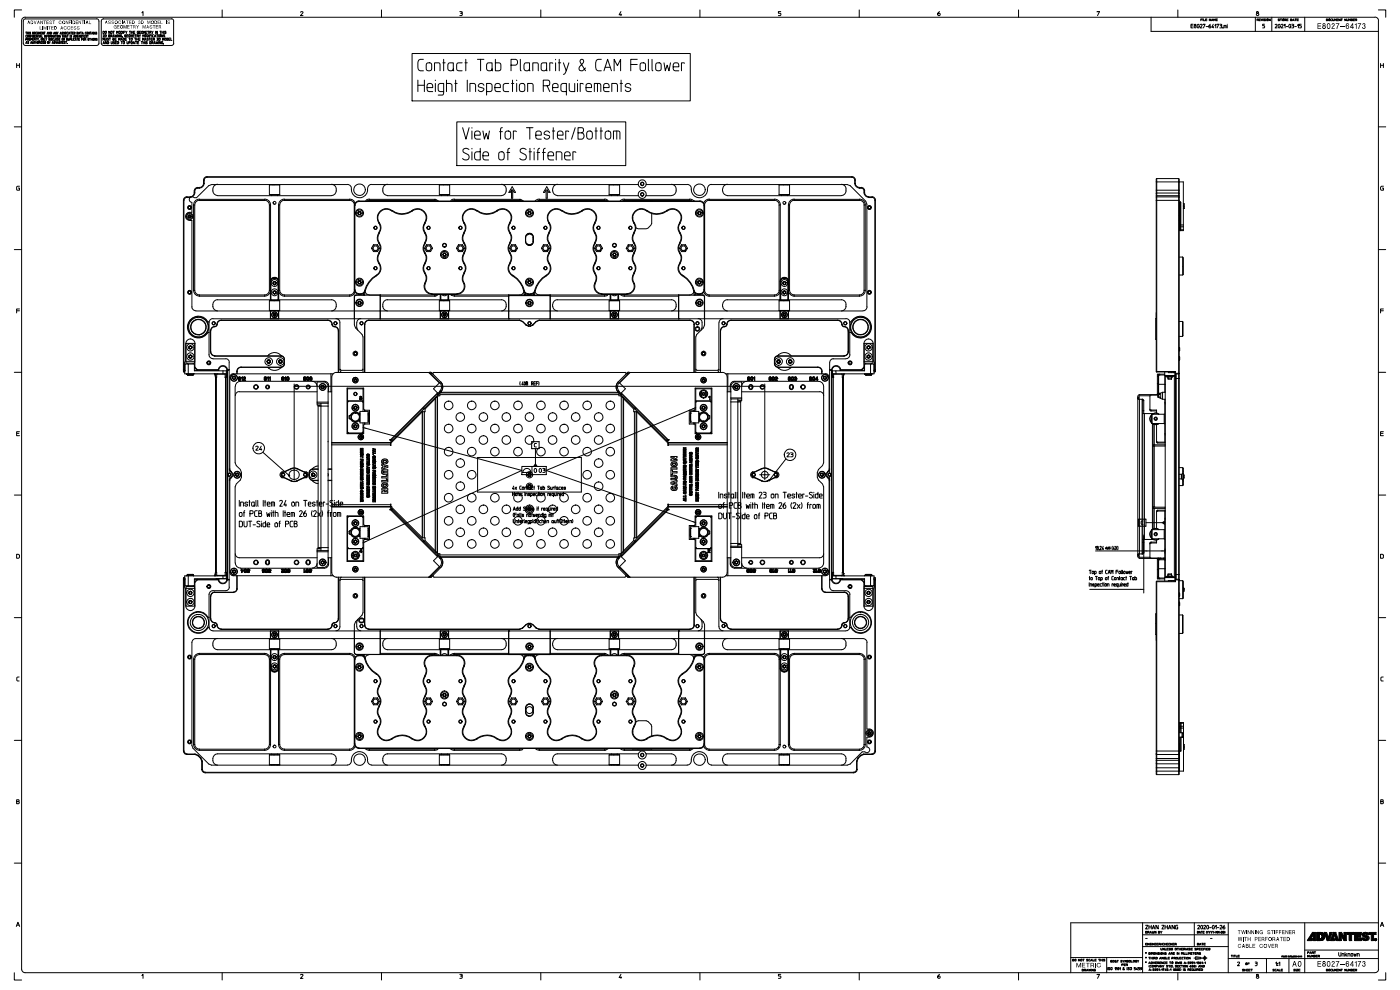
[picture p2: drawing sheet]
<svg xmlns="http://www.w3.org/2000/svg" width="297mm" height="210mm" viewBox="0 0 297 210" stroke-linecap="round" stroke-linejoin="round" font-family="sans-serif">
<g fill="#000">
<path d="M113.6 98.2l.5 .7h-1zM246.4 110.9l.7-.5v1z"/>
<path d="M6 4.4l-.2 .7 .2-.2h.2l.2 .2zM6.1 4.5l-.1 .3h.2z" fill-rule="evenodd"/>
<path d="M6.5 4.4v.7h.2a.37 .37 0 0 0 .4-.4 .37 .37 0 0 0-.4-.3zM6.6 4.5v.5h.2l.1-.5z" fill-rule="evenodd"/>
<path d="M7.2 4.4l.2 .6 .3-.6-.2 .7z" fill-rule="evenodd"/>
<path d="M8.1 4.4l-.2 .7 .1-.2h.3l.1 .2zM8.1 4.5l-.1 .3h.3z" fill-rule="evenodd"/>
<path d="M8.4 5.6l.1 .6 .4 .1h-.5z" fill-rule="evenodd"/>
<path d="M8.6 4.4l.4 .5 .1-.5v.7l-.4-.6-.1 .6z" fill-rule="evenodd"/>
<path d="M9 5.6l.1 .7z" fill-rule="evenodd"/>
<path d="M9.2 4.4h.5l-.2 .1v.6l-.1-.6z" fill-rule="evenodd"/>
<path d="M9.2 5.6l.4 .5 .3-.5v.7l-.1-.6-.2 .6-.3-.6-.1 .6z" fill-rule="evenodd"/>
<path d="M10 5.6l.1 .7z" fill-rule="evenodd"/>
<path d="M9.8 4.4h.5l-.4 .1v.2h.4l-.4 .1v.2l.4 .1h-.5z" fill-rule="evenodd"/>
<path d="M10.5 4.5l.3-.1 .2 .2h-.5l.3 .2a.2 .2 0 0 1 .1 .2 .2 .2 0 0 1-.3 .1 .2 .2 0 0 1-.1-.3l.2 .2 .2-.1z" fill-rule="evenodd"/>
<path d="M10.2 5.6h.6h-.3v.7l-.1-.7z" fill-rule="evenodd"/>
<path d="M10.9 5.6h.5h-.4v.2h.3l-.3 .2v.2l.4 .1h-.5z" fill-rule="evenodd"/>
<path d="M11.1 4.4h.6l-.2 .1v.6l-.1-.6z" fill-rule="evenodd"/>
<path d="M11.5 5.6v.7h.2a.35 .35 0 0 0 .3-.4 .35 .35 0 0 0-.3-.3zM11.6 5.6v.6h.2l.1-.5z" fill-rule="evenodd"/>
<path d="M12.6 4.4h.2l.3 .2a.27 .27 0 0 0-.5 0 .27 .27 0 0 0 .1 .4 .27 .27 0 0 0 .4-.2 .35 .35 0 0 1-.6 .2 .35 .35 0 0 1 .1-.6z" fill-rule="evenodd"/>
<path d="M13.1 5.6l-.3 .7 .2-.2h.2l.2 .2zM13.1 5.7l-.1 .3h.2z" fill-rule="evenodd"/>
<path d="M13.2 4.7a.35 .35 0 0 0 .7 0 .35 .35 0 0 0-.7 0zM13.3 4.7a.26 .26 0 0 0 .5 0 .26 .26 0 0 0-.5 0z" fill-rule="evenodd"/>
<path d="M14 4.4l.4 .5 .1-.5v.7l-.5-.6v.6z" fill-rule="evenodd"/>
<path d="M13.7 5.6h.3l.1 .2a.28 .28 0 0 0-.4-.1 .28 .28 0 0 0 .1 .5h.2v-.2a.28 .28 0 0 1-.3 .3 .28 .28 0 0 1-.2-.4z" fill-rule="evenodd"/>
<path d="M14.6 4.4h.5l-.4 .1v.2h.3l-.3 .1v.3z" fill-rule="evenodd"/>
<path d="M14.3 5.7l.4-.1 .2 .2h-.1a.22 .22 0 0 0-.4-.1 .22 .22 0 0 0 0 .4 .22 .22 0 0 0 .4-.1 .28 .28 0 0 1-.4 .3 .28 .28 0 0 1-.1-.5z" fill-rule="evenodd"/>
<path d="M15.2 4.4l.1 .7z" fill-rule="evenodd"/>
<path d="M15.4 4.4v.7h.3a.38 .38 0 0 0 .2-.4 .38 .38 0 0 0-.2-.3zM15.5 4.5v.5h.2l.1-.4z" fill-rule="evenodd"/>
<path d="M15 5.6h.5h-.4v.2h.4l-.4 .2v.2l.4 .1h-.5z" fill-rule="evenodd"/>
<path d="M15.7 5.6l.5 .1h-.5l.3 .2a.22 .22 0 0 1 .1 .3 .22 .22 0 0 1-.3 .1 .22 .22 0 0 1-.1-.3l.2 .2 .2-.2a.27 .27 0 0 1-.4-.1 .27 .27 0 0 1 0-.3z" fill-rule="evenodd"/>
<path d="M16.3 5.7l.5-.1 .1 .1h-.5l.3 .2a.21 .21 0 0 1 .1 .3 .21 .21 0 0 1-.3 .1 .21 .21 0 0 1-.1-.3l.2 .2 .2-.1-.4-.2z" fill-rule="evenodd"/>
<path d="M16.1 4.4h.4l-.3 .1v.2h.3l-.3 .1v.2l.3 .1h-.4z" fill-rule="evenodd"/>
<path d="M16.7 4.4l.4 .5 .1-.5v.7l-.4-.6-.1 .6z" fill-rule="evenodd"/>
<path d="M17.3 4.4h.5l-.2 .1v.6l-.1-.6z" fill-rule="evenodd"/>
<path d="M18 4.4l.1 .7z" fill-rule="evenodd"/>
<path d="M18.4 4.4l-.2 .7 .1-.2h.3l.2 .2zM18.5 4.5l-.1 .3h.2z" fill-rule="evenodd"/>
<path d="M18.9 4.4l.1 .6 .3 .1h-.4z" fill-rule="evenodd"/>
<path d="M22.5 4.4l-.2 .7 .1-.2h.3l.1 .2zM22.5 4.5l-.1 .3h.2z" fill-rule="evenodd"/>
<path d="M23.1 4.4h.4v.1h-.4l.2 .2a.23 .23 0 0 1 .1 .4 .23 .23 0 0 1-.4-.2v-.1l.2 .2 .3-.1-.5-.3z" fill-rule="evenodd"/>
<path d="M23.7 4.4h.4l.1 .1h-.5l.3 .2a.21 .21 0 0 1 .1 .3 .21 .21 0 0 1-.3 .1 .21 .21 0 0 1-.1-.3l.1 .2 .3-.1-.4-.3z" fill-rule="evenodd"/>
<path d="M24.3 4.7a.35 .35 0 0 0 .7 0 .35 .35 0 0 0-.7 0zM24.4 4.7a.25 .25 0 0 0 .5 0 .25 .25 0 0 0-.5 0z" fill-rule="evenodd"/>
<path d="M24.2 5.4l.2-.1 .3 .3a.27 .27 0 0 0-.3-.2 .27 .27 0 0 0-.2 .4 .27 .27 0 0 0 .4 .1l-.2-.3h.3v.5l-.1-.1a.34 .34 0 0 1-.5-.1 .34 .34 0 0 1 .1-.5z" fill-rule="evenodd"/>
<path d="M24.9 5.3h.4l-.4 .1v.2h.4l-.4 .1v.3l.4 .1h-.4z" fill-rule="evenodd"/>
<path d="M25.5 5.7a.35 .35 0 0 0 .7 0 .35 .35 0 0 0-.7 0zM25.5 5.7a.25 .25 0 0 0 .5 0 .25 .25 0 0 0-.5 0z" fill-rule="evenodd"/>
<path d="M25.3 4.4h.2l.2 .2a.27 .27 0 0 0-.4-.1 .27 .27 0 0 0-.1 .3 .27 .27 0 0 0 .3 .2l.1-.2a.28 .28 0 0 1-.4 .3 .28 .28 0 0 1-.1-.5z" fill-rule="evenodd"/>
<path d="M25.9 4.4v.7z" fill-rule="evenodd"/>
<path d="M26.3 4.4l-.2 .7 .1-.2h.3l.1 .2zM26.4 4.5l-.2 .3h.3z" fill-rule="evenodd"/>
<path d="M26.2 5.3h.2l.2 .6 .1-.6h.2v.8l-.1-.6-.2 .6-.3-.6-.1 .6z" fill-rule="evenodd"/>
<path d="M26.8 4.4h.5h-.2v.7l-.1-.7z" fill-rule="evenodd"/>
<path d="M27 5.3h.5l-.4 .1v.2h.3l-.3 .1v.3l.4 .1h-.5z" fill-rule="evenodd"/>
<path d="M27.4 4.4h.5h-.4v.2h.4l-.4 .2v.2l.4 .1h-.5z" fill-rule="evenodd"/>
<path d="M27.6 5.3h.5l-.2 .1v.7l-.1-.7z" fill-rule="evenodd"/>
<path d="M28 4.4v.7h.3a.36 .36 0 0 0 .2-.4 .36 .36 0 0 0-.2-.3zM28.1 4.4v.6h.3l.1-.4z" fill-rule="evenodd"/>
<path d="M28.3 5.4v.3l.3-.1v-.2zM28.3 5.3l.4 .1 .1 .7-.3-.3h-.2v.3z" fill-rule="evenodd"/>
<path d="M28.9 5.3l.3 .3 .3-.3-.3 .8z" fill-rule="evenodd"/>
<path d="M29.5 4.4a.45 .45 0 0 1 .2 .7l-.3-.1v-.2l.2 .2 .1-.1-.1-.2v-.3l-.2 .2z" fill-rule="evenodd"/>
<path d="M29.9 4.4v.7h.3a.36 .36 0 0 0 .2-.4 .36 .36 0 0 0-.2-.3zM30 4.4v.6h.3v-.4z" fill-rule="evenodd"/>
<path d="M30.3 5.3l.3 .6 .3-.6v.8l-.1-.6-.2 .6-.3-.6v.6z" fill-rule="evenodd"/>
<path d="M31.3 5.3l-.3 .8 .2-.3h.3l.1 .3zM31.3 5.5l-.1 .2h.2z" fill-rule="evenodd"/>
<path d="M31.8 5.4h.4l.1 .1h-.4l.2 .2a.21 .21 0 0 1 .1 .3 .21 .21 0 0 1-.3 .1 .21 .21 0 0 1-.1-.3l.2 .2 .2-.1v-.1a.25 .25 0 0 1-.3-.1 .25 .25 0 0 1-.1-.3z" fill-rule="evenodd"/>
<path d="M31.3 4.4l.3 .5 .3-.5v.7l-.1-.6-.2 .6-.3-.6v.6z" fill-rule="evenodd"/>
<path d="M32 4.7a.35 .35 0 0 0 .7 0 .35 .35 0 0 0-.7 0zM32.1 4.7a.25 .25 0 0 0 .5 0 .25 .25 0 0 0-.5 0z" fill-rule="evenodd"/>
<path d="M32.4 5.3h.5l-.2 .1v.7l-.1-.7z" fill-rule="evenodd"/>
<path d="M32.8 4.4v.7h.2a.36 .36 0 0 0 .3-.4 .36 .36 0 0 0-.3-.3zM32.9 4.4v.6h.2l.1-.4z" fill-rule="evenodd"/>
<path d="M33.1 5.3h.4l-.3 .1v.2h.3l-.3 .1v.3l.3 .1h-.4z" fill-rule="evenodd"/>
<path d="M33.4 4.4h.5h-.4v.2h.4l-.4 .2v.2l.4 .1h-.5z" fill-rule="evenodd"/>
<path d="M33.8 5.4v.3l.3-.1-.1-.2zM33.7 5.3l.4 .1 .1 .7-.2-.3h-.2l-.1 .3z" fill-rule="evenodd"/>
<path d="M34 4.4l.1 .6 .4 .1h-.5z" fill-rule="evenodd"/>
<path d="M35.3 4.4l.1 .7z" fill-rule="evenodd"/>
<path d="M35.6 4.4h.4l.1 .1h-.5l.3 .2a.21 .21 0 0 1 .1 .3 .21 .21 0 0 1-.3 .1 .21 .21 0 0 1-.1-.3l.1 .2 .3-.1-.5-.3z" fill-rule="evenodd"/>
<path d="M279.5 4.9h.8v.2h-.7v.3h.6v.2h-.6v.4h.7v.1h-.8z" fill-rule="evenodd"/>
<path d="M280.7 5.3a.17 .17 0 0 0 .3 0 .17 .17 0 0 0-.3 0zM280.7 5.8a.21 .21 0 0 0 .4 0 .21 .21 0 0 0-.4 0zM280.7 5l-.1 .1 .1 .4a.37 .37 0 0 0-.1 .5 .37 .37 0 0 0 .6 0 .37 .37 0 0 0-.1-.5v-.1a.32 .32 0 0 0 0-.4 .32 .32 0 0 0-.4 0z" fill-rule="evenodd"/>
<path d="M281.7 5.1l-.1 .5a.25 .25 0 0 0 .1 .3 .25 .25 0 0 0 .3 0 .51 .51 0 0 0-.2-.8zM281.6 5a.63 .63 0 0 0-.2 .7 .63 .63 0 0 0 .6 .4 .62 .62 0 0 0 .3-.7 .62 .62 0 0 0-.6-.4z" fill-rule="evenodd"/>
<path d="M282.6 5a.37 .37 0 0 1 .6 .2 .37 .37 0 0 1-.4 .5l-.2 .3h.6v.1h-.7l.5-.8-.1-.2-.4 .2z" fill-rule="evenodd"/>
<path d="M283.4 4.9h.7l-.4 1.2h-.2l.1-.2 .4-.8h-.6z" fill-rule="evenodd"/>
<path d="M284.3 5.6h1v.1h-1z" fill-rule="evenodd"/>
<path d="M285.6 5.7a.25 .25 0 0 0 .5 0 .25 .25 0 0 0-.5 0zM285.6 5h.4l.2 .2-.1 .1a.21 .21 0 0 0-.2-.2 .21 .21 0 0 0-.3 .2v.2a.35 .35 0 0 1 .6 .1 .35 .35 0 0 1-.3 .5 .35 .35 0 0 1-.4-.4z" fill-rule="evenodd"/>
<path d="M286.9 4.9h.2v.8h.1l-.1 .4h-.2v-.2h-.5zM286.9 5.2l-.3 .5h.3z" fill-rule="evenodd"/>
<path d="M287.4 5.1l.4-.2v1.2h-.1v-.9z" fill-rule="evenodd"/>
<path d="M288 4.9h.7l-.4 1.2h-.2l.1-.2 .4-.8h-.6z" fill-rule="evenodd"/>
<path d="M289.1 5a.38 .38 0 0 1 .5 .1 .38 .38 0 0 1 0 .4 .38 .38 0 0 1-.1 .6 .38 .38 0 0 1-.5-.4h.1a.21 .21 0 0 0 .2 .3 .21 .21 0 0 0 .3-.2 .21 .21 0 0 0-.3-.2v-.2a.18 .18 0 0 0 .2-.1 .18 .18 0 0 0-.2-.2 .18 .18 0 0 0-.1 .2h-.2z" fill-rule="evenodd"/>
<path d="M62.4 81.9l.7-.1v.2z" fill-rule="evenodd"/>
<path d="M77 90.7l.8 .1-.1 .2z" fill-rule="evenodd"/>
<path d="M146.9 86.6l.7-.1-.6 .3z" fill-rule="evenodd"/>
<path d="M161.5 81.8l.7 .1-.7 .1z" fill-rule="evenodd"/>
<path d="M77 115.1l.6-.4 .2 .2z" fill-rule="evenodd"/>
<path d="M146.9 110.5l.7 .4-.7-.2z" fill-rule="evenodd"/>
<path d="M242.6 116.9l.8-.1v.2z" fill-rule="evenodd"/>
<path d="M246.4 116.8l.7 .1-.7 .1z" fill-rule="evenodd"/>
<path d="M241.9 124.9l.7 .1-.7 .1z" fill-rule="evenodd"/>
<path d="M262.6 198.7l.3 .7 .1-.7h.1l.2 .7 .2-.7-.2 .9-.2-.7-.3 .7z" fill-rule="evenodd"/>
<path d="M262.6 197.3h.6l-.3 .1v.7l-.1-.7z" fill-rule="evenodd"/>
<path d="M263.3 197.3l.3 .7 .1-.7h.2l.1 .7 .3-.7-.2 .8-.3-.7-.3 .7z" fill-rule="evenodd"/>
<path d="M263.7 198.7l.1 .9z" fill-rule="evenodd"/>
<path d="M263.9 198.7h.6l-.2 .2v.7l-.1-.7z" fill-rule="evenodd"/>
<path d="M264.4 197.3l.1 .8z" fill-rule="evenodd"/>
<path d="M264.7 197.3l.5 .7 .1-.7v.8l-.5-.6-.1 .6z" fill-rule="evenodd"/>
<path d="M264.7 198.7l.1 .4h.4l.1-.4v.9l-.1-.4h-.4l-.1 .4z" fill-rule="evenodd"/>
<path d="M265.4 197.3l.6 .7v-.7v.8l-.5-.6-.1 .6z" fill-rule="evenodd"/>
<path d="M266.2 197.3l.1 .8z" fill-rule="evenodd"/>
<path d="M266.5 197.3l.4 .7 .2-.7v.8l-.5-.6-.1 .6z" fill-rule="evenodd"/>
<path d="M266.3 198.9v.3l.4-.1-.1-.2zM266.2 198.7l.6 .2-.1 .3-.4 .1v.3z" fill-rule="evenodd"/>
<path d="M266.9 198.7h.6l-.4 .2v.2h.3l-.3 .1v.3l.4 .1h-.6z" fill-rule="evenodd"/>
<path d="M267.3 197.4l.4-.1 .2 .2a.31 .31 0 0 0-.4-.1 .31 .31 0 0 0-.2 .4 .31 .31 0 0 0 .5 .1l-.2-.2h.3v.4l-.1-.1a.4 .4 0 0 1-.5 0 .4 .4 0 0 1 0-.6z" fill-rule="evenodd"/>
<path d="M267.8 198.9v.3l.3-.1v-.2zM267.7 198.7l.4 .2 .2 .7h-.2l-.1-.3h-.2l-.1 .3z" fill-rule="evenodd"/>
<path d="M268.4 198.7h.5l-.4 .2v.2h.4l-.4 .1v.4z" fill-rule="evenodd"/>
<path d="M268.9 197.4h.5l.1 .1-.3-.1-.3 .1 .5 .3a.25 .25 0 0 1-.2 .4 .25 .25 0 0 1-.3-.4l.1 .2h.3v-.2a.3 .3 0 0 1-.3 0 .3 .3 0 0 1-.1-.4z" fill-rule="evenodd"/>
<path d="M269.1 199.2a.41 .41 0 0 0 .8 0 .41 .41 0 0 0-.8 0zM269.2 199.2a.31 .31 0 0 0 .6 0 .31 .31 0 0 0-.6 0z" fill-rule="evenodd"/>
<path d="M269.6 197.3h.6l-.2 .1v.7l-.1-.7z" fill-rule="evenodd"/>
<path d="M270.1 198.9v.3l.3-.1v-.2zM269.9 198.7l.6 .2v.7l-.2-.3h-.2l-.2 .3z" fill-rule="evenodd"/>
<path d="M270.4 197.3l.1 .8z" fill-rule="evenodd"/>
<path d="M270.7 197.3h.4l-.3 .1v.3h.3v.1h-.3v.3z" fill-rule="evenodd"/>
<path d="M271 198.7l-.3 .9 .2-.3h.3l.2 .3zM271 198.9l-.1 .3h.3z" fill-rule="evenodd"/>
<path d="M271.3 197.3h.5l-.4 .1v.3h.4v.1h-.4v.3z" fill-rule="evenodd"/>
<path d="M271.5 198.7h.6l-.2 .2v.7l-.1-.7z" fill-rule="evenodd"/>
<path d="M272 197.3h.5l-.4 .1v.3h.4v.1h-.4v.2l.5 .1h-.6z" fill-rule="evenodd"/>
<path d="M272.7 197.3l.5 .7 .1-.7v.8l-.5-.6-.1 .6z" fill-rule="evenodd"/>
<path d="M272.3 198.7h.5l-.4 .2v.2h.4l-.4 .1v.3l.4 .1h-.5z" fill-rule="evenodd"/>
<path d="M273 198.7v.9h.3a.45 .45 0 0 0 .3-.4 .45 .45 0 0 0-.3-.5zM273.1 198.9v.6h.2l.2-.4-.1-.2z" fill-rule="evenodd"/>
<path d="M273.4 197.3h.6l-.5 .1v.3h.5v.1h-.5v.2l.5 .1h-.6z" fill-rule="evenodd"/>
<path d="M274.3 197.4v.3h.3v-.3zM274.2 197.3l.5 .1v.7l-.2-.3h-.2l-.1 .3z" fill-rule="evenodd"/>
<path d="M278.4 197.9l.8-.1v1.7h-.5v-1.2l-.6 .8h.5l-.3 .4h-.9z" fill-rule="evenodd"/>
<path d="M280.9 197.8h.5l.4 1.1 .3-1.1h.5l-.6 1.7h-.5z" fill-rule="evenodd"/>
<path d="M282.8 197.8h.6l.6 1.7h-.5l-.4-1.1-.2 .7h.3v.4h-.9z" fill-rule="evenodd"/>
<path d="M284.1 197.8h.5l.5 .9v-.9h.5l-.1 1.7a.73 .73 0 0 1-.8-.7l-.1-.2v.9h-.5z" fill-rule="evenodd"/>
<path d="M285.8 197.8h1.4v.4h-.5v1.3h-.5v-1.3h-.4z" fill-rule="evenodd"/>
<path d="M287.4 197.8h1.4v.4h-.9v.2l.7 .1v.3h-.7v.3h.8l.1 .4h-1.4z" fill-rule="evenodd"/>
<path d="M289.1 197.9l.5-.1a.44 .44 0 0 1 .5 0 .44 .44 0 0 1 .2 .5l-.8-.2a.35 .35 0 0 0 .5 .4 .59 .59 0 0 1 .3 .8 .59 .59 0 0 1-.8 .2l-.4-.1-.2-.4h.5l.2 .2a.19 .19 0 0 0 .2 0 .19 .19 0 0 0 0-.3h-.1a.58 .58 0 0 1-.7-.3 .58 .58 0 0 1 .1-.7z" fill-rule="evenodd"/>
<path d="M290.4 197.8h1.5v.4h-.5v1.3h-.5v-1.3h-.5z" fill-rule="evenodd"/>
<path d="M228.4 204.2h.1l.3 .8 .4-.8h.1v1h-.1v-.7l-.3 .7h-.1l-.3-.7v.7h-.1z" fill-rule="evenodd"/>
<path d="M229.5 204.2h.7l-.5 .2v.2h.5v.2h-.5v.3l.5 .1h-.7z" fill-rule="evenodd"/>
<path d="M230.4 204.2h.8l-.3 .2v.8h-.2v-.8z" fill-rule="evenodd"/>
<path d="M231.5 204.4v.3l.4-.1-.1-.2zM231.4 204.2h.5a.29 .29 0 0 1 .2 .3 .29 .29 0 0 1-.1 .3l.1 .4h-.1l-.1-.3-.2-.1h-.2v.4h-.1z" fill-rule="evenodd"/>
<path d="M232.3 204.2h.1v1h-.1z" fill-rule="evenodd"/>
<path d="M232.9 204.3l.2-.1a.25 .25 0 0 1 .3 .1 .25 .25 0 0 1 0 .3 .34 .34 0 0 0-.5-.2 .34 .34 0 0 0 0 .6 .34 .34 0 0 0 .5-.2h.2a.49 .49 0 0 1-.8 .3 .49 .49 0 0 1 .1-.8z" fill-rule="evenodd"/>
<path d="M262.7 200.3l.3-.1 .3 .3a.29 .29 0 0 0-.4-.2 .29 .29 0 0 0-.1 .4 .29 .29 0 0 0 .4 .1v-.1a.35 .35 0 0 1-.5 .3 .35 .35 0 0 1-.1-.6z" fill-rule="evenodd"/>
<path d="M263.7 200.2l-.2 .9 .2-.3h.2l.2 .3-.2-.9zM263.8 200.4l-.1 .3h.2z" fill-rule="evenodd"/>
<path d="M264.3 200.2v.9l.5-.1 .1-.6-.2-.2zM264.4 200.7v.3l.4-.1-.1-.2zM264.4 200.3v.2h.3v-.2z" fill-rule="evenodd"/>
<path d="M265 200.2l.1 .8 .5 .1h-.6z" fill-rule="evenodd"/>
<path d="M265.7 200.2h.6l-.5 .1v.3h.4l-.4 .1v.3l.5 .1h-.6z" fill-rule="evenodd"/>
<path d="M267.3 200.4l.4-.2 .2 .3a.31 .31 0 0 0-.4-.2 .31 .31 0 0 0-.2 .4 .31 .31 0 0 0 .5 .1v-.1a.35 .35 0 0 1-.4 .4 .35 .35 0 0 1-.2-.6z" fill-rule="evenodd"/>
<path d="M268.1 200.6a.41 .41 0 0 0 .8 0 .41 .41 0 0 0-.8 0zM268.2 200.6a.3 .3 0 0 0 .6 0 .3 .3 0 0 0-.6 0z" fill-rule="evenodd"/>
<path d="M269 200.2l.3 .7 .3-.7-.3 .9z" fill-rule="evenodd"/>
<path d="M269.8 200.2h.5l-.4 .1v.3h.4l-.4 .1v.3l.4 .1h-.5z" fill-rule="evenodd"/>
<path d="M270.6 200.3v.3l.3-.1v-.2zM270.5 200.2l.5 .1 .1 .8-.3-.4h-.2l-.1 .4z" fill-rule="evenodd"/>
<path d="M274.5 203.9l-.4 1.2h.2l.1-.4h.4l.2 .4h.1l-.4-1.2zM274.6 204.1l-.1 .5h.3z" fill-rule="evenodd"/>
<path d="M275.6 204.1h-.1a.51 .51 0 0 0 .3 .8l.1-.2a.43 .43 0 0 0-.2-.7zM275.4 204a.58 .58 0 0 0-.1 .7 .58 .58 0 0 0 .6 .3 .58 .58 0 0 0 .2-.7 .58 .58 0 0 0-.6-.4z" fill-rule="evenodd"/>
<path d="M279.5 203.9h.8v.1h-.7v.4h.6v.1h-.6v.4h.7v.2h-.8z" fill-rule="evenodd"/>
<path d="M280.7 204.2a.15 .15 0 0 0 .3 0 .15 .15 0 0 0-.3 0zM280.7 204.7a.2 .2 0 0 0 .4 0 .2 .2 0 0 0-.4 0zM280.6 204l.1 .4a.37 .37 0 0 0-.1 .5 .37 .37 0 0 0 .6 0 .37 .37 0 0 0-.1-.5 .31 .31 0 0 0 0-.5 .31 .31 0 0 0-.5 .1z" fill-rule="evenodd"/>
<path d="M281.7 204.1a.51 .51 0 0 0 .2 .8 .56 .56 0 0 0-.1-.9zM281.6 203.9a.63 .63 0 0 0-.2 .7 .63 .63 0 0 0 .6 .4 .62 .62 0 0 0 .3-.7 .62 .62 0 0 0-.6-.4z" fill-rule="evenodd"/>
<path d="M282.6 204v-.1a.37 .37 0 0 1 .6 .2 .37 .37 0 0 1-.4 .5l-.2 .3h.6v.2h-.7l.5-.9-.1-.2-.4 .2z" fill-rule="evenodd"/>
<path d="M283.4 203.9h.7l-.4 1.2h-.2l.1-.3 .4-.8h-.6z" fill-rule="evenodd"/>
<path d="M284.3 204.5h1v.1h-1z" fill-rule="evenodd"/>
<path d="M285.6 204.7a.25 .25 0 0 0 .5 0 .25 .25 0 0 0-.5 0zM285.6 204l.4-.1 .2 .3h-.1a.21 .21 0 0 0-.2-.2 .21 .21 0 0 0-.3 .2v.2a.35 .35 0 0 1 .6 .1 .35 .35 0 0 1-.3 .5 .35 .35 0 0 1-.4-.3z" fill-rule="evenodd"/>
<path d="M286.9 203.9h.2v.7h.1l-.1 .5h-.2v-.3h-.5zM286.9 204.1l-.3 .5h.3z" fill-rule="evenodd"/>
<path d="M287.4 204.1l.4-.2v1.2h-.1v-.9z" fill-rule="evenodd"/>
<path d="M288 203.9h.7l-.4 1.2h-.2l.1-.3 .4-.8h-.6z" fill-rule="evenodd"/>
<path d="M289.1 203.9a.38 .38 0 0 1 .5 .1 .38 .38 0 0 1 0 .5 .37 .37 0 0 1-.2 .5 .37 .37 0 0 1-.4-.3h.1a.22 .22 0 0 0 .3 .2 .22 .22 0 0 0 .2-.3 .22 .22 0 0 0-.3-.1v-.2a.17 .17 0 0 0 .2-.2 .17 .17 0 0 0-.2-.1 .17 .17 0 0 0-.1 .2h-.2z" fill-rule="evenodd"/>
<circle cx="61.3" cy="100.9" r=".25"/>
<circle cx="163.2" cy="101.9" r=".25"/>
</g>
<g fill="none" stroke="#000" stroke-width=".21">
<path d="M3.5 13.5v.8M3.5 13.9h.6M4.1 13.5v.8M4.6 4.4v201.2a.73 .73 0 0 0 .7 .7h286.4a.73 .73 0 0 0 .8-.7l-.1-201.2M4.6 2.1h-1.6v1.6M4.9 4.5v4.7l.1 .2 .4 .3 15.3-.1 .3-.4v-4.7M5.3 3.6a.73 .73 0 0 0-.7 .8M5.3 3.7h286.4M5.4 4l-.4 .3-.1 .2M5.4 4h15.1M5.5 6.8l.1 .5M5.5 8.4h.2v-.2l-.2-.1v.5"/>
<path d="M5.5 9.2l.1-.4 .2 .4M5.5 9.1h.2M5.6 6.8h.1M5.7 7.5h-.2v.4h.2M5.8 6.8v.5M5.8 7.5l.2 .1-.1 .3-.1-.1zM5.8 7h.3M5.8 8.4v.2M6 8.4h-.2v-.3l.3 .1v.4M6.1 6.8v.5M6.1 8.8h-.2l.2 .3-.2 .1M6.2 6.8v.5"/>
<path d="M6.2 8.1l.2 .2-.1 .3-.1-.1zM6.4 7.5v.4l-.3-.4v.4M6.5 6.9h-.2l.2 .3h-.2M6.5 9.2l.1-.4 .2 .4M6.5 7.7h.2M6.5 8.4l.3-.2-.3-.1v.5M6.5 9.1h.2M6.7 7.5h-.2v.4M6.8 7.5v.4M6.9 8.8v.4h.2v-.4M6.9 8.4h.2M6.9 6.8l.3 .1-.1 .4h-.2z"/>
<path d="M6.9 7.5l.3 .1-.1 .3h-.2zM7.1 8.1h-.2v.5h.2M7.2 8.8l.1 .4M7.2 8.4v.2M7.3 6.8l.2 .1-.1 .4-.1-.1zM7.3 7.7h.2M7.3 8.8h.2M7.4 8.4h-.2v-.3l.3 .1v.4M7.5 7.5h-.2v.4h.2M7.6 8.1l.1 .5M7.6 8.8v.4M7.6 9h.2"/>
<path d="M7.7 8.1h.1M7.8 6.8l-.2 .1 .1 .4h.1M7.8 8.8v.4M7.9 7.5v.4l-.2-.4v.4M7.9 6.8l.1 .5 .2-.2v-.3M7.9 8.1l.1 .5M7.9 8.8l.3 .1-.1 .3h-.2zM8 7.5l.1 .4M8.1 7.5h.2M8.2 8.1l-.2 .3M8.3 7.3v-.5l.1 .2 .1-.2v.5M8.3 8.6h.1"/>
<path d="M8.3 9v.2M8.4 7.5v.4M8.4 9h-.1v-.2l.2 .1v.3M8.5 7.9l.1-.4 .1 .4M8.5 7.8h.2M8.6 7h.3M8.6 8.8v.4M8.7 8.1l.2 .1v.4l-.2-.1zM8.7 8.8h.3l-.3 .4h.3M8.9 7.5v.4h.2M8.9 6.8h-.3v.5h.3M9.1 9h.2"/>
<path d="M9.2 6.8v.5l-.2-.5v.5M9.3 8.1v.5l-.3-.5v.5M9.3 6.8l.2 .5M9.3 8.8h-.2v.4h.2M9.4 8.1v.5h.2M9.5 8.8l.2 .1-.1 .3h-.1zM9.5 6.8h.1M9.5 7.5v.4M9.7 8.1l.1 .5M9.8 7.5v.4l-.2-.4v.4M9.9 7.7h.3M9.9 8.1l-.1 .3"/>
<path d="M10 7.3l.1-.5 .2 .5M10 7.1h.2M10.1 9l.2 .1v.1h-.2v-.4h.2l-.1 .2M10.2 7.5h-.3v.4M10.3 7.5h.1l.1 .1-.1 .3h-.1zM10.3 8.1l.3 .1-.1 .4h-.2zM10.4 8.8l.1 .4M10.6 6.8v.5l-.2-.5v.5M10.6 7.7v.2M10.7 8.8l-.2 .2M10.7 8.1v.5M10.7 6.8l.3 .1-.1 .4h-.2z"/>
<path d="M10.8 7.7h-.2v-.2h.2l.1 .4M11 7.9v-.4l.1 .2 .1-.2v.4M11 8.2h-.2l.2 .3h-.2M11 9.2l.2-.4 .1 .4M11.1 9.1h.2M11.3 7.9l.2-.4 .1 .4M11.4 7.3l.1-.5 .1 .5M11.4 8.1l-.3 .1v.3l.3 .1M11.4 7.8h.1M11.4 7.1h.2M11.4 8.8l.3 .1-.1 .3h-.2zM11.5 8.1v.5h.2"/>
<path d="M11.7 7.5l.1 .4M11.8 8.8l.1 .4 .1-.4M11.8 7.5h.2M11.9 8.1l.1 .1v.4l-.2-.1zM12 6.8v.5l-.3-.5v.5M12.1 7.5v.4M12.1 6.8l.1 .5M12.1 9.2l.2-.4 .1 .4M12.2 7.5h.1l.1 .1-.1 .3h-.1zM12.2 9.1h.2M12.3 6.8l-.1 .2M12.4 8.2h-.3l.3 .2-.3 .1"/>
<path d="M12.5 8.4h.2M12.7 7.3l.2-.5 .1 .5M12.7 8.1h-.2v.5h.2M12.8 7.5v.4l-.3-.4v.4M12.8 8.8v.4l-.3-.4v.4M12.8 7.1h.1M12.9 8.8h.1v.4M13 8.8h.1M13.2 7.5l.1 .4M13.2 8.1l.2 .1-.1 .4-.2-.1zM13.2 9h.2M13.3 7.5h.1"/>
<path d="M13.3 6.9h-.2l.2 .3h-.2M13.5 8.8h-.3v.4h.3M13.5 8.4v.2M13.5 7.5v.4M13.5 7.7h.2M13.6 8.4h-.1v-.3l.2 .1v.4M13.7 6.9h-.2l.2 .3h-.2M13.7 7.5v.4M13.8 7.9l.2-.4 .1 .4M13.8 8.8h-.2l.2 .3-.2 .1M13.9 6.8l.1 .1v.4l-.2-.2zM13.9 7.8h.2"/>
<path d="M13.9 8.8l.1 .4M14 8.8h.2M14.1 8.1l.2 .1v.4h-.2zM14.2 7.5h.2v.4M14.3 9.2h.1M14.4 6.8l-.3 .1 .1 .3 .2 .1M14.4 7.5h.1M14.5 8.1v.5l.2-.1v-.4M14.5 6.8v.5M14.6 7.3l.1-.5 .2 .5M14.6 7.1h.2M14.8 8.4l.3-.2-.3-.1v.5"/>
<path d="M14.9 7.5v.4M15 6.8h.1v.5M15.1 6.8h.1M15.2 8.1v.5h.2M15.2 7.5h-.2l.2 .4h-.2M15.3 7h.2M15.5 8.1v.5M15.6 6.8h-.3v.5h.3M15.6 7.9l.1-.4 .2 .4M15.7 6.8l.2 .1-.1 .4h-.1zM15.7 7.8h.1M15.8 8.1l-.2 .1v.3l.2 .1"/>
<path d="M15.9 8.6l.2-.5 .1 .5M15.9 8.5h.2M16 7.5h.2l-.1 .4h-.1zM16.3 6.8l.2 .1v.4h-.2zM16.3 8.1l.1 .5M16.3 7.5l.2 .4 .1-.4M16.4 8.1h.1M16.7 7.3l.1-.5 .1 .5M16.7 8.4h.2M16.7 7.9l.1-.4 .2 .4M16.7 7.1h.2M16.8 7.8h.1"/>
<path d="M16.9 8.1h-.2v.5h.2M17 6.8h.2v.5M17.2 6.8h.1M17.3 8.4h.2M17.3 7.5v.4l-.2-.4v.4M17.4 7.3l.1-.5 .2 .5M17.4 7.5h.2v.4M17.5 7.1h.1M17.5 8.1h-.2v.5M17.6 7.5h.1M17.6 8.2h.3l-.1 .4-.2-.1zM17.8 7.7h.2"/>
<path d="M18 8.4v.2M18 7.5h-.2v.4h.2M18.1 8.4h-.1v-.3l.2 .1v.4M18.3 6.8l-.2 .1v.3l.2 .1M18.4 7.5h-.2l.2 .4h-.3M18.5 6.8l.1 .1v.4l-.2-.2zM18.5 7.5h.1v.4M18.6 8.2h.2v.4l-.2-.1zM18.6 7.5h.1M19 6.8v.5l-.3-.5v.5M19 8.1l.1 .5M19.1 6.8h.1v.5"/>
<path d="M19.1 8.1h.1M19.2 6.8h.1M19.3 8.1v.5M19.3 8.4h.3M19.4 7.3l.2-.5 .1 .5M19.5 7.1h.2M19.6 8.1v.5M19.7 8.4h.2M19.8 6.8v.5M19.9 8.1h-.2v.5h.2M20 8.4v.2M20.2 6.8v.5l-.3-.5v.5"/>
<path d="M20.2 8.4h-.2v-.3l.3 .1v.4M20.5 4h.2l.3 .5M20.5 6.9h-.2l.2 .3h-.2M20.6 8.2l-.2 .1 .2 .2h-.2M21.5 4.5v4.7l.3 .4 14.6 .1 .2-.1 .3-.4M21.8 6.6l.4 .2-.2 .3h-.2zM21.8 7.4h.3l-.3 .5h.3M21.8 8.6v-.5l.2 .3 .2-.3v.5M21.8 9.3l.2-.5 .2 .5M21.9 9.2h.2M21.9 4h14.5M22 4l-.5 .3v.2"/>
<path d="M22.2 7.4h.3l-.1 .5h-.2zM22.3 8.1l.1 .5 .2-.1v-.4M22.3 6.7h.3l-.1 .4-.2-.1zM22.6 8.8v.5l-.3-.5v.5M22.8 8.8l.3 .1-.1 .4h-.2zM23 8.1l-.3 .1 .3 .2v.1h-.3M23 7.4h.3l-.1 .5h-.2zM23.1 8.1h.2v.5M23.3 8.1h.2M23.4 6.6v.5l-.3-.5v.5M23.5 7.6v.3M23.6 6.7h.2l-.1 .4-.2-.1z"/>
<path d="M23.6 8.8v.5l.2-.1v-.4M23.6 7.6h-.1v-.2h.3l-.2 .2 .2 .3M23.9 7.9l.2-.5 .2 .5M24 6.6h.1v.5M24 8.3h.2v.3h-.2v-.5h.2l-.1 .2M24 7.7h.2M24.1 6.6h.2M24.3 8.9h-.3l.3 .3h-.3M24.4 7.4l.1 .5 .1-.4 .1 .4 .1-.5M24.4 8.3h.2M24.4 9.1h.3M24.7 8.1h-.3v.5h.3"/>
<path d="M24.7 7.1v-.5l.2 .3 .1-.3v.5M24.7 8.8h-.3v.5h.3M24.9 8.8l.3 .1-.1 .4h-.2zM24.9 7.4v.5M25.2 8.6v-.5l.1 .3 .2-.3v.5M25.2 6.7l.3 .1-.1 .3-.2-.1zM25.4 7.4v.5l-.4-.5v.5M25.6 6.6l.3 .1v.4h-.3zM25.6 8.6l.2-.5 .2 .5M25.6 8.4h.3M25.7 8.8h.1v.5M25.8 7.4h-.3v.4l.3 .1-.1-.3"/>
<path d="M25.8 8.8h.2M26 7.9h.1M26 7.8h.1M26.1 6.6v.5M26.1 8.1l.3 .1-.1 .4h-.2zM26.2 8.8l.2 .1-.1 .4-.2-.1zM26.2 6.8h.3M26.5 6.6h-.3v.5M26.5 8.3h.3M26.6 6.6l.2 .5M26.7 7.4l-.3 .1 .1 .3 .2 .1-.1-.3M26.8 8.1h-.3v.5h.3"/>
<path d="M26.9 7.6h.2M26.9 8.8l.1 .5 .2-.1v-.4M27 6.6l-.2 .3M27.2 7.4h-.3v.5h.3M27.3 7.4h.3l-.1 .5-.2-.1zM27.3 8.1h.2v.5M27.3 9.1h.3l.1-.2-.4-.1v.5M27.4 6.6h.2v.5M27.5 8.1h.1M27.6 6.6h.1M27.8 7.9v-.5l.1 .2 .1-.2v.5M27.8 8.8l.3 .1-.1 .4h-.2z"/>
<path d="M27.9 6.6v.5M27.9 8.1l.2 .1-.1 .4-.2-.1zM27.9 6.8h.3M28.2 6.6v.5M28.2 7.6h.3M28.2 9.3l.2-.5 .2 .5M28.3 9.2h.2M28.3 6.8h.3M28.5 7.4h-.3v.5h.3M28.5 8.1h.2v.5M28.6 6.6h-.3v.5h.3M28.6 7.4h.2v.5"/>
<path d="M28.7 8.8h.2v.5M28.7 8.1h.2M28.8 7.4h.1M28.9 8.8h.1M29 8.1v.5M29 8.3h.3M29.1 7.6v.3M29.1 9.1h.3M29.2 7.6h-.1v-.2h.3l-.2 .2 .2 .3M29.3 8.1v.5M29.4 6.6l-.3 .1v.4h.3l-.1-.3M29.4 8.3h.3"/>
<path d="M29.5 8.8h-.4v.5h.4M29.5 7.4l.2 .5M29.6 6.8h.2M29.7 8.1h-.3v.5h.3M29.8 7.4l-.1 .2M29.8 6.6h-.2v.5h.2M30 8.8h.1v.5M30.1 6.7l.2 .1-.1 .3-.2-.1zM30.1 2.7l.2-.2v.8M30.1 8.8h.2M30.2 8.6v-.5l.2 .3 .2-.3v.5M30.3 7.9v-.5l.1 .2 .2-.2v.5"/>
<path d="M30.4 8.8v.5M30.4 9.1h.3M30.4 7.1v-.5l.2 .3 .1-.3v.5M30.7 8.6l.1-.5 .2 .5M30.7 8.8v.5M30.7 8.4h.3M30.8 7.4h.2l-.1 .5-.1-.1zM30.8 8.8v.5M30.9 6.8h.2M31.2 6.6h-.3v.5h.3M31.2 7.4h.3l-.1 .5h-.2zM31.3 8.9h-.3l.3 .3h-.4"/>
<path d="M31.3 6.6h.2v.5M31.5 8.1l-.3 .1 .3 .2-.1 .2-.2-.1M31.5 6.6h.1M31.6 8.1h.1v.5M31.6 7.4v.5M31.7 8.8l.4 .2-.1 .3h-.3zM31.7 6.9v.2M31.7 7.6h.4M31.7 8.1h.2M31.9 6.9h-.2v-.3l.3 .1-.1 .2 .2 .2M32 8.3h.3M32.1 7.4h-.4v.5"/>
<path d="M32.2 6.6l.1 .5M32.2 9.1v.2M32.2 7.4v.5M32.3 8.1h-.3v.5h.3M32.3 9.1h-.1v-.3h.3l-.2 .3 .2 .2M32.5 6.6l-.2 .3M32.5 8.3v.3M32.6 7.4l-.3 .1v.3l.3 .1M32.6 9.3l.2-.5 .2 .5M32.7 8.3h-.2v-.2h.3v.5M32.7 9.2h.2M32.7 7.9l.2-.5 .2 .5"/>
<path d="M32.8 7.7h.2M33 6.6v.5M33.1 8.8l.1 .5 .1-.3 .1 .3 .1-.5M33.2 7.4h.2v.5M33.3 8.1l.2 .1v.3l-.2 .1M33.3 8.3h.1M33.4 7.4h.1M33.4 6.6v.5l-.3-.5v.5M33.7 8.1l.3 .1-.1 .4h-.2zM33.7 7.4v.5M33.7 8.8v.5M33.9 7.4h.2l-.1 .5-.2-.1z"/>
<path d="M33.9 6.6h.2v.5M34.1 8.8v.5l-.3-.5v.5M34.1 6.6h.1M34.4 6.6v.5M34.4 6.8h.2M34.5 8.6v-.5l.1 .3 .1-.3v.5M34.5 7.4v.5l-.3-.5v.5M34.5 8.8l-.3 .1v.3l.3 .1v-.2h-.1M34.7 9.3h.1M34.6 6.6v.5M34.8 6.6v.5M34.9 8.1l.3 .1v.3h-.3z"/>
<path d="M35 7.4h-.3l.3 .3-.1 .2-.2-.1M35.2 6.7h-.3l.3 .4-.3-.1M35.3 8.1h.3v.4l-.3 .1zM35.8 8.3h.3M36.1 8.1h-.3v.5h.3M36.2 8.1v.5h.3M36.4 4h.2l.3 .5M36.8 4.5v4.7M47.1 2.1v1.6M63.7 2.6a.26 .26 0 0 1 .4-.1 .26 .26 0 0 1 .1 .2l-.5 .6h.6M80.9 2.1v1.6M87.4 11.4h59v10h-59z"/>
<path d="M88.7 17v2.4M88.7 18.1h1.3M89.8 12.6h-.6l-.4 .2-.1 .5v1l.1 .5 .4 .2h.6M90 17v2.4M90.6 13.4h.8l.2 1.1a.59 .59 0 0 1-.6 .5 .59 .59 0 0 1-.6-.5zM90.6 18.6h1.2v-.4a.61 .61 0 0 0-.6-.5 .61 .61 0 0 0-.6 .5l.1 1.1 1.1 .1M92.2 15v-1.7h.9l.2 .2v1.5M92.4 17v.1M92.4 17.7v1.7M93.9 13.3h.5M94.1 19.4h-.7l-.4-.2v-1.3l.2-.1 .9-.1v2l-.3 .5h-.8M94.1 12.6v2.4"/>
<path d="M94.7 17.7h.8l.3 .2 .1 1.5M94.7 17v2.4M96.2 14.6a.6 .6 0 0 1-.6 .4 .6 .6 0 0 1-.6-.4l.1-1.1 .1-.1 1-.1 .1 1.7M96.5 17.7h.5M96.7 17v2.4M97.5 2.5h.5l-.1 .3a.25 .25 0 0 1 .2 .3 .25 .25 0 0 1-.2 .2h-.4M97.7 2.8h.2M98 13.3l-.9 .1-.2 .4 .1 1.1 1 .1M98.6 13.3h.5M98.8 12.6v2.4M99.1 17v2.4M99.7 19.4v-1.7h.9l.2 .2 .1 1.5"/>
<path d="M101.3 12.6h.7v2.4M102 12.6h.7M102.7 18.1a.56 .56 0 0 0-.8-.4 .56 .56 0 0 0-.3 .7l.9 .3a.54 .54 0 0 1-.2 .7 .54 .54 0 0 1-.7-.1l-.1-.2M103.2 19.4h.8l.4-.2v-1l-.2-.4-1-.1v2.5M104.4 14.6a.6 .6 0 0 1-.6 .4 .6 .6 0 0 1-.6-.4l.1-1.1 .2-.1 .9-.1 .1 1.7M105 18.6h1.2v-.4a.59 .59 0 0 0-.6-.5 .59 .59 0 0 0-.6 .5l.1 1.1 1.1 .1M105.1 12.6v2.4l1-.1 .2-.4-.1-.9-.2-.2-.9-.1M107.9 17.7h-.7l-.4 .2v1a.43 .43 0 0 0 .4 .5h.7M108.4 13.8h1a.66 .66 0 0 0 .4-.6 .66 .66 0 0 0-.4-.6h-1v2.4M108.5 17.7h.5M108.7 17v2.4M109.6 17v.1"/>
<path d="M109.6 17.7v1.7M110.3 17.8l.6-.1 .4 .2v1a.59 .59 0 0 1-.5 .6 .59 .59 0 0 1-.6-.6zM110.4 12.6v2.1l.2 .3M111.9 19.4v-1.7h.9l.3 .2v1.5M112.3 14.6a.6 .6 0 0 1-.6 .4 .6 .6 0 0 1-.5-.4l.1-1.1 .3-.2h.7l.1 1.7M113 15v-1.7h.9l.3 .2v1.5M114.7 2.1v1.6M115.3 18.2v1.2M116 14.6a.61 .61 0 0 1-.6 .4 .61 .61 0 0 1-.6-.4l.1-1.1 .3-.2h.8l.1 1.7M116.1 18.2h-.8v-1.2h.9a.61 .61 0 0 1 .4 .7 .61 .61 0 0 1-.5 .5l.5 1.2M117.2 18.6h1.2v-.4a.59 .59 0 0 0-.6-.5 .59 .59 0 0 0-.6 .5l.2 1.1 1 .1M117.3 13.4l-.7-.1v1.7"/>
<path d="M117.9 12.6v.1M117.9 13.3v1.7M118.5 13.3h.5M118.6 12.6v2.4M119.5 13.3l.6 1.7 .6-1.7M120.1 15l-.3 .7-.3 .1M120.2 19.4h-.8l-.4-.2v-1.3l.2-.1 1-.1v2.5M120.8 17.7v1.5l.4 .2h.7v-1.7M122.5 17v.1M122.5 17.7v1.7M123.7 17.8l-.1-.1h-.5v1.7M124.2 14.4l-.5 .5a.55 .55 0 0 1-.6 .1 .55 .55 0 0 1-.3-.6l.9-1.1a.47 .47 0 0 0-.2-.7h-.2a.47 .47 0 0 0-.1 .7l1 1.7"/>
<path d="M124.3 18.6h1.2v-.4a.59 .59 0 0 0-.6-.5 .59 .59 0 0 0-.6 .5v.7a.43 .43 0 0 0 .5 .5h.7M126.1 19.4v-1.7l1.2 .1 .2 .2v1.4M126.8 17.7v1.7M127.6 12.6l-.9 .1-.3 .6 .1 1.4 .4 .3h.7M128.1 18.6h1.1v-.4a.59 .59 0 0 0-.6-.5 .59 .59 0 0 0-.5 .5l.1 1.1 1 .1M128.1 15l.8-2.4 .8 2.4M128.4 14.3h1.1M129.8 19.4v-1.7l1 .1 .2 .2v1.4M130.3 15v-2.4l.7 1.3 .7-1.3v2.4M131.6 17.7h.4M131.7 2.5l-.4 .6h.6M131.7 3v.3"/>
<path d="M131.8 17v2.4M133.8 18.1a.55 .55 0 0 0-.7-.4 .55 .55 0 0 0-.3 .7l.9 .3a.56 .56 0 0 1-.3 .8 .56 .56 0 0 1-.8-.4M133.8 13.7h1.4M135.2 12.6h-1.4v2.4M135.9 13.4h.9l.1 1.1a.59 .59 0 0 1-.5 .5 .59 .59 0 0 1-.6-.5zM137.5 12.6v2.1l.2 .3M138.3 12.6v2.1l.2 .3M139.2 13.4h.9l.2 1.1a.59 .59 0 0 1-.6 .5 .59 .59 0 0 1-.6-.5zM140.9 13.3l.2 1.7 .4-1.2 .4 1.2 .3-1.7M142.8 14.2h1.2a.63 .63 0 0 0-.4-.9 .63 .63 0 0 0-.8 .5v.7l.2 .4 1 .1M145.2 13.4l-.6-.1v1.7M148.5 2.1v1.6"/>
<path d="M165.6 2.5h-.5v.3h.4a.25 .25 0 0 1 .2 .3 .25 .25 0 0 1-.2 .2h-.4M182.3 2.1v1.6M199.3 2.5l-.2 .1a.36 .36 0 0 0-.2 .4 .36 .36 0 0 0 .3 .3 .27 .27 0 0 0 .3-.3 .27 .27 0 0 0-.3-.2 .27 .27 0 0 0-.3 .2M216.1 2.1v1.6M232.7 2.5h.6l-.5 .8M244.2 3.7v3h48.2M249.9 2.1v1.6M252.7 5.5h.4M253.1 5.1h-.4v.8h.4M253.5 5.5a.23 .23 0 0 0-.2 .3 .23 .23 0 0 0 .4 0 .23 .23 0 0 0-.1-.3M254 5.2l.2-.1 .2 .2v.4l-.2 .2a.4 .4 0 0 1-.2-.7zM254.6 5.2a.21 .21 0 0 1 .3-.1 .21 .21 0 0 1 .1 .3l-.4 .5h.4"/>
<path d="M254.7 4.2h.4M255.1 4h-.4v.4M255.2 4v.4M255.2 5.2l.5-.1-.4 .8M255.3 4v.4h.3M255.7 4.2h.3M255.9 5.6h.3M256 4h-.3v.4h.3M256.8 5.1a.5 .5 0 0 0-.3 .8 .24 .24 0 0 0 .4-.1 .24 .24 0 0 0-.1-.3 .24 .24 0 0 0-.4 .1M256.9 4v.4l-.4-.4v.4M257 4.4l.2-.4 .2 .4M257.1 4.3h.2"/>
<path d="M257.4 5.1l-.3 .7h.4M257.4 5.6v.3M257.5 4.4v-.4l.1 .2 .2-.2v.4M257.7 5.4l.2-.3v.8M258 4.2h.2M258.1 5.2l.5-.1-.4 .8M258.3 4h-.3v.4h.3M258.8 5.1l.4 .1-.2 .3 .2 .1v.3h-.4M258.9 5.5h.1M259.5 5.9h.1M259.4 5.9h.1M259.6 5.9v-.5l.5 .1v.4"/>
<path d="M259.9 5.4v.5M260.3 5.1v.1M260.3 5.4v.5M266.3 3.7v3M266.7 4.2v.2M266.7 2.8a.25 .25 0 0 0-.1 .4 .25 .25 0 0 0 .4 0 .25 .25 0 0 0-.2-.4M266.8 4.2h-.1v-.2h.2v.4M267.1 4.2h.3M267.4 4h-.3v.4h.3M267.5 4l.2 .4 .2-.4M268 4v.4M268.3 5.1h-.4v.4h.2a.24 .24 0 0 1 .2 .2 .24 .24 0 0 1-.2 .2h-.2"/>
<path d="M268.4 4h-.3l.4 .3-.4 .1M268.6 4v.4M268.7 4l.3 .1v.3h-.3zM269.5 4v.4l-.3-.4v.4M269.8 3.7v3M270.5 5.2a.21 .21 0 0 1 .3-.1 .21 .21 0 0 1 .1 .3l-.4 .5h.4M271.2 5.2l.2-.1 .2 .2v.4l-.2 .2a.4 .4 0 0 1-.2-.7zM271.4 4h-.3l.4 .3-.4 .1M271.6 4h.1v.4M271.7 4h.2M271.8 5.2a.21 .21 0 0 1 .3-.1 .21 .21 0 0 1 .1 .3l-.4 .5h.4M272.1 4l.2 .1v.3h-.2z"/>
<path d="M272.4 5.4l.2-.3v.8M272.5 4.2v.2M272.7 4.2h-.2v-.2h.3l-.1 .2 .1 .2M272.8 5.6h.4M272.9 4.2h.3M273.3 4h-.4v.4h.4M273.5 5.2l.1-.1 .2 .2v.4l-.2 .2a.4 .4 0 0 1-.1-.7zM273.8 4h.2v.4h-.2zM274 5.1l.5 .1-.2 .3 .2 .1-.1 .3h-.4M274.1 5.5h.2M274.2 4.4l.2-.4 .2 .4M274.2 4.3h.3"/>
<path d="M274.7 5.6h.3M274.7 4h.1v.4M274.8 4h.2M275.1 4.2h.3M275.2 5.4l.2-.3v.8M275.4 4h-.3v.4h.3M276 5.1h-.3v.4h.2a.24 .24 0 0 1 .2 .2 .24 .24 0 0 1-.2 .2h-.2M276.8 3.7v3M281.4 4h.3v.4h-.3zM281.9 4h.2l-.1 .4-.2-.1zM282.5 4l-.2 .1v.3h.2M282.7 4l.1 .4h.2v-.4"/>
<path d="M283.1 4.4v-.4l.2 .2 .2-.2v.4M283.6 4.2h.2M283.9 4h-.3v.4h.3M284.3 4v.4l-.3-.4v.4M284.5 4h.1v.4M284.6 4h.2M285.6 4v.4l-.3-.4v.4M285.8 4v.4h.2l.1-.4M286.2 4.4v-.4l.1 .2 .2-.2v.4M286.6 4.2h.3l-.1 .2h-.2v-.4h.2v.2M287.1 4.2h.2M287.4 4h-.3v.4h.3"/>
<path d="M287.5 4.2v.2M287.7 4.2h-.2v-.2h.3l-.1 .2 .1 .2M291.7 3.6a.73 .73 0 0 1 .8 .8M292.4 2.1h1.6v1.6M292.9 13.5v.8M292.9 13.9h.6M293.5 13.5v.8M3 26.9h1.6M4.1 39.5h-.4l-.2 .2 .1 .6h.5v-.4h-.2M41.9 39.7a.73 .73 0 0 0-.7 .8M41.9 39.9l-.2 .1-.4 .5M41.9 39.8h.4v.1h-.4z"/>
<path d="M43.2 38.9a.84 .84 0 0 1-.9 .8M43.2 38.9v-.7h.1v.7M43.2 38.9h.1M43.3 38.9a1.03 1.03 0 0 1-1 1M43.9 37.5a.73 .73 0 0 0-.7 .7M43.9 37.6l-.3 .1-.3 .5M43.9 37.5l136.8 .1zM46.1 39.1a1.03 1.03 0 0 0-.9 1M57.1 39.2v2.1M57.1 39.2h2.2M57.2 39.1l-.1 .1M57.6 39.1h.1"/>
<path d="M58.8 39.1h.1M59.3 39.1v.1M59.3 39.2v2.1h-2.2M70.3 39.1a1.03 1.03 0 0 1 1 1M74.5 40a.84 .84 0 0 0-.8-.9h-28.8l-.6 .3-2.6 2.5h-.5M74.5 40a1.74 1.74 0 0 0 1.6 1.9 1.74 1.74 0 0 0 1.9-1.7M78 40v.3M82.2 39.1a1.03 1.03 0 0 0-1 1M93.2 39.2v2.1M93.2 39.2h2.2M93.2 39.1v.1M93.7 39.1h.1"/>
<path d="M94.9 39.1h.1M95.3 39.1l.1 .1M95.4 39.2v2.1M96.9 25.8h35.9v9.3h-35.9zM98.1 27.1l.7 2.4 .7-2.4M99.5 31.7a.68 .68 0 0 0-.8-.2 .68 .68 0 0 0-.5 .7l1 .6a.71 .71 0 0 1 0 1.1 .71 .71 0 0 1-1.1-.3M100.1 27.1v.1M100.1 27.8v1.7M100.1 31.5v.1M100.1 32.2v1.7M100.7 28.7h1.2v-.4a.61 .61 0 0 0-.6-.5 .61 .61 0 0 0-.6 .5l.1 1.1 1.1 .1M101.9 31.5v2.4h-1l-.2-.5 .1-1 .3-.2h.8"/>
<path d="M102.4 27.8l.4 1.7 .4-1.2 .3 1.2 .3-1.7M102.4 33h1.2a.63 .63 0 0 0-.4-.8 .63 .63 0 0 0-.8 .5l.2 1.1 1 .1M105.9 32.3l.3-.1 .6 .1 .2 1.1a.59 .59 0 0 1-.6 .5 .59 .59 0 0 1-.6-.5zM106 27.9h.6M106.4 39.1a1.03 1.03 0 0 1 1 1M106.6 27.1l-.4 .2v2.2M107.2 28a.63 .63 0 0 1 .7-.2 .63 .63 0 0 1 .4 .5v.7a.61 .61 0 0 1-.6 .5 .61 .61 0 0 1-.6-.5zM107.5 32.3h.6M108.1 31.5l-.3 .2-.1 2.2M108.7 39.6l.7 1.2h-.3l-.3-.5v1.7h-.3v-1.7l-.3 .5h-.3zM109.5 27.9l-.1-.1h-.5v1.7M111.6 31.7a.68 .68 0 0 0-.8-.2 .68 .68 0 0 0-.4 .7l1 .6a.71 .71 0 0 1 0 1.1 .71 .71 0 0 1-1.1-.3"/>
<path d="M111.7 27.1h.7v2.4M112.3 32.2h.4M112.4 27.1h.7M112.4 31.5v2.4M113.3 31.5v.1M113.3 32.2v1.7M113.7 28.7h1.1v-.4a.59 .59 0 0 0-.6-.5 .59 .59 0 0 0-.5 .5v1l.4 .2h.7M113.9 32.3h.6M114.5 31.5h-.2l-.2 .4v2M115.1 32.3h.6M115.7 31.5l-.4 .2v2.2M116 39.6l.7 1.2h-.3l-.3-.5v1.7h-.2v-1.7l-.3 .5h-.3z"/>
<path d="M116.2 33h1.2a.63 .63 0 0 0-.4-.8 .63 .63 0 0 0-.8 .5l.1 1 .4 .2h.7M116.6 28.2a.55 .55 0 0 0-.7-.4 .55 .55 0 0 0-.3 .7l.9 .3a.55 .55 0 0 1-.3 .8 .55 .55 0 0 1-.8-.5M117.2 27.8h.5M117.4 27.1v2.4M118 33.9v-1.7h.9l.2 .2 .1 1.5M118.3 28.7h1.2v-.4a.61 .61 0 0 0-.6-.5 .61 .61 0 0 0-.6 .5l.1 1.1 1.1 .1M118.3 39.1a1.03 1.03 0 0 0-1 1M119.8 33h1.2a.63 .63 0 0 0-.4-.8 .63 .63 0 0 0-.8 .5l.1 1.1 1.1 .1M120.6 27.9l-.1-.1h-.5v1.7M122 27.1l-.8 2.4M122.2 32.3l-.2-.1h-.5v1.7M122.6 28.2h.8a.72 .72 0 0 1 .5 .6 .72 .72 0 0 1-.4 .7h-.9v-2.4h.8a.57 .57 0 0 1 .4 .5 .57 .57 0 0 1-.4 .6"/>
<path d="M124.5 28a.63 .63 0 0 1 .7-.2 .63 .63 0 0 1 .5 .5v.7a.61 .61 0 0 1-.6 .5 .61 .61 0 0 1-.6-.5zM126.2 27.8h.5M126.4 27.1v2.4M127.3 27.8h.5M127.5 27.1v2.4M128.4 28a.63 .63 0 0 1 .7-.2 .63 .63 0 0 1 .5 .5v.7a.61 .61 0 0 1-.6 .5 .61 .61 0 0 1-.6-.5zM129.2 39.2h2.2M129.2 39.2v2.1M129.3 39.1l-.1 .1M129.7 39.1h.1M130.1 29.5v-1.7l1.3 .1 .1 .2v1.4M130.8 27.8v1.7"/>
<path d="M131 39.1h.1M131.4 39.1v.1M131.4 39.2v2.1M135.4 39.1h-56.6a.84 .84 0 0 0-.8 .9M137.1 39.1h8.7a.84 .84 0 0 1 .8 .9M142.5 39.1a1.03 1.03 0 0 1 .9 1M146.6 40a1.73 1.73 0 0 0 1.8 1.9 1.73 1.73 0 0 0 1.7-1.9M150.1 40a.84 .84 0 0 1 .9-.9h28.7l.7 .3 3.3 3.3 .2 .6v21.8M154.3 39.1a1.03 1.03 0 0 0-1 1M165.3 39.2h2.2M165.3 39.2v2.1M165.3 39.1v.1"/>
<path d="M165.8 39.1h.1M167 39.1h.1M167.4 39.1l.1 .1M167.5 39.2v2.1M178.5 39.1a1.03 1.03 0 0 1 1 1M180.7 37.5a.73 .73 0 0 1 .8 .7M180.7 37.6l.6 .3v.3M181.3 38.9a1.03 1.03 0 0 0 1 1M181.3 38.2l.1 .7zM181.5 38.9a.84 .84 0 0 0 .8 .8M182.3 39.8h.4v.1h-.4zM182.7 39.7a.73 .73 0 0 1 .7 .8"/>
<path d="M182.7 39.9l.5 .3 .1 .3M245.3 38.6h5.7v10.3h-.8v-6h.3M245.4 37.9l-.1 4M245.4 37.9v40.9M245.4 37.9h4.6M250 37.9l.2 84M250 37.9v41.3M292.4 26.9h1.6M293.5 39.5l-.6 .1 .1 .7h.5v-.4h-.2M3 52.9h1.6M38.9 42.5v36.3M38.9 42.5h.1"/>
<path d="M39 42.5v35.9M39.7 41.9l-.6 .3v.3M39.7 41.7a.73 .73 0 0 0-.8 .8M39.7 41.8v.1h.7M39.7 41.8h.7M39.9 46l.2 .2M39.9 46h.1M40 45.9l-.1 .1M40 45.8h.1M40 45.9h.1M40 45.8v.1M40 45.7h.1"/>
<path d="M40.1 45.7h.1M40.2 46.8h.5v18.3M40.3 45.6l-.2 .1M40.3 45.6l-.3 .1-.1 .3M40.3 45.6l.2 .2M40.3 45.7l.2 .1M40.3 45.6v.1M40.4 41.9h.1M40.4 41.8a.62 .62 0 0 0-.2 .7 .62 .62 0 0 0 .5 .4M40.4 41.8v.1M40.4 46.1l-.3 .1M40.4 46v.1"/>
<path d="M40.4 46h.1M40.5 45.9h.1M40.5 45.9l-.1 .1M40.5 44.2l-.1 .1M40.5 45.8v.1M40.5 45.8l-.1 .3M40.5 44l-.2-.3-.3 .2v.3h.4M40.5 44.1h.1M40.7 43v2a.9 .9 0 0 0-1.3 .6 .9 .9 0 0 0 .8 1.1M40.8 41.7l.4 .2M40.9 41.8l-.5 .1M41.2 40.9a.84 .84 0 0 1-.8 .8"/>
<path d="M41.2 40.5l.1 .4zM41.3 40.9l-.1 .5-.3 .3M42.3 42.5a1.03 1.03 0 0 0-1 1M42.3 42.2a1.25 1.25 0 0 0-1.2 1.3M42.3 42.3h13.9v.2h-13.9zM45.2 40.5a1.03 1.03 0 0 0 .9 1M45.2 40.1v.4M46.1 41.5h24.2M56.2 42.2a1.25 1.25 0 0 1 1.2 1.3M56.2 42.5a1.03 1.03 0 0 1 .9 1M57.1 41.3h2.2M57.4 59.6v4"/>
<path d="M57.4 59.4v-15.9h-.3v18.1M57.4 59.7l.1 3.9M57.4 59.4v.2M57.6 41.3v.2M58.1 43.3h.2M58.1 59l.2 .1zM58.1 59l-.5 .4-.1 .3M58.1 58.9a.73 .73 0 0 0-.7 .8M58.4 59l.3 .1 .3 .6M58.4 58.9a.73 .73 0 0 1 .7 .8M58.6 59.9l-.3-.2-.3 .2v.2M58.6 59.9l-.1 .1"/>
<path d="M58.6 59.9h.1M58.8 41.3v.2M59.1 59.4a.96 .96 0 0 0-.9-.6 .96 .96 0 0 0-.8 .6M59.1 59.6v-16.1h.2v18.1M59.1 59.6v4M60.3 42.5a1.03 1.03 0 0 0-1 1M60.3 42.2a1.25 1.25 0 0 0-1.2 1.3M60.3 42.3h13.9v.2h-13.9zM71.3 40.5a1.03 1.03 0 0 1-1 1M71.3 40.1v.4M74.2 42.5a1.03 1.03 0 0 1 1 1M74.2 42.2l.6 .2 .3 .3"/>
<path d="M75.1 42.7l.2 .5M75.2 43.5h.1M75.2 43.5v18M76.1 45.5h.2M76.1 45.5h.3M76.1 44.9l-.2 .3 .2 .3M76.1 44.9h.1M76.1 59.6l-.2 .3 .2 .3M76.1 59.6h.1M76.1 59.5l.5 .2v.2l-.2 .3M76.1 59.5l-.2 .3 .1 .2 .4 .2M76.1 42.6l72.4 .1z"/>
<path d="M76.2 42.6a1.03 1.03 0 0 0-1 1M76.2 42.7a.84 .84 0 0 0-.9 .9M76.2 44.9h.1M76.2 59.6h.1M76.2 44.9h.3M76.2 59.6h.3l.1 .3M76.3 45.5h.1M76.5 44.9l.1 .3M76.5 44.9l.1 .3-.2 .3M76.5 44.9h-.4l-.1 .1 .1 .5M76.6 45.3l-.2 .2M76.6 59.9h.1"/>
<path d="M76.6 59.9l-.2 .3M76.6 45.2v.1M77.7 42.4l-.1 .2M78 42.6h-.1M78.4 42.2l-.6 .2M78.4 42.5h-.4M78.8 52.7h.3M78.8 52.7l.4 .7M79.1 52.7l.3 .4M79.2 51.9l.2 .3-.3 .5M79.2 51.9h.9M79.2 53.4h.9"/>
<path d="M79.2 51.9l-.4 .8M79.4 52.2h.5M79.4 53.1h.5M79.4 53.1l-.2 .3M79.8 58.4a5.5 5.5 0 0 0-2.4 3.3M79.8 58.4l.1 .1M79.9 58.5a6.8 6.8 0 0 0-2.6 3.6l-.7 .3M79.9 53.1l.2 .3M80.1 51.9l-.2 .3 .3 .5M80.1 51.9l.4 .8M80.4 51.6a1.73 1.73 0 0 1 0 2M80.4 55.9a1.72 1.72 0 0 1-.6 2.5"/>
<path d="M80.4 47.3a1.73 1.73 0 0 1 0 2M80.4 55.9l.1-.1a1.79 1.79 0 0 1-.6 2.7M80.4 51.6h.1a1.69 1.69 0 0 1 0 2.1M80.4 49.3a1.96 1.96 0 0 0 0 2.3M80.4 49.4l.1 .1M80.5 53.7a1.51 1.51 0 0 0-.3 1.9l.2 .3M80.5 47.3a1.69 1.69 0 0 1 0 2.1M80.5 47.3l-.1 .1M80.5 53.7a1.76 1.76 0 0 0 0 2.1M80.5 49.4a1.76 1.76 0 0 0 0 2.1M80.5 52.7h-.3l-.3 .4M80.5 52.7l-.4 .7"/>
<path d="M81.2 40.5a1.03 1.03 0 0 0 1 1M81.2 40.1v.4M82.2 41.5h24.2M83.1 44.7a1.85 1.85 0 0 0-2.4 .2 1.85 1.85 0 0 0-.2 2.4M83.1 44.8v-.1a1.94 1.94 0 0 0-2.5 .1 1.94 1.94 0 0 0-.2 2.5M83.1 44.7a3.8 3.8 0 0 0 4.7-.2 1.83 1.83 0 0 1 2.2 .5 1.83 1.83 0 0 1 .1 2.3M83.2 44.6a3.4 3.4 0 0 0 4.3 0M87.5 44.8l-.1-.1a1.95 1.95 0 0 1 2.5 .1 1.95 1.95 0 0 1 .3 2.5M90.1 47.3l.1 .1M90.1 52.7h.2M90.1 52.7l.4 .7M90.1 55.8a1.76 1.76 0 0 0 0 2.2"/>
<path d="M90.1 51.6a1.76 1.76 0 0 0 0 2.1M90.1 47.3a1.76 1.76 0 0 0 0 2.1M90.2 55.9a1.96 1.96 0 0 0 0-2.3l-.1 .1a1.69 1.69 0 0 1 0 2.1l.1 .1M90.2 49.4h-.1a1.69 1.69 0 0 1 0 2.1l.1 .1M90.2 49.3a1.84 1.84 0 0 1 0 2.3M90.2 55.9a1.6 1.6 0 0 0 0 2M90.2 51.6a1.6 1.6 0 0 0 0 2M90.2 47.3a1.6 1.6 0 0 0 0 2M90.3 52.7l.3 .4M90.5 51.9h.8M90.5 53.4h.8M90.5 51.9l-.4 .8"/>
<path d="M90.5 51.9l.1 .3M90.6 52.2h.6M90.6 53.1h.6M90.6 52.2l-.3 .5M90.6 53.1l-.1 .3M91.2 53.1l.1 .3M91.3 51.9l-.1 .3 .3 .5M91.3 51.9l.5 .8M91.8 52.7h-.3l-.3 .4M91.8 52.7l-.5 .7M92.2 42.3v.2h-13.8v-.2h14l.6 .3M92.2 42.5h.3"/>
<path d="M92.5 42.6h.1M93.2 41.3h2.2M93.7 41.3v.2M93.9 54l.2 .3M94.1 54.3h.3M94.1 54.3h.1M94.2 54.3h.1M94.2 54.3h-.1M94.2 53.7l-.3 .3M94.2 53.7h.1M94.2 53.7l.4 .1 .1 .2-.3 .3M94.2 53.7h.3l.1 .3-.2 .3"/>
<path d="M94.3 54.3h.1M94.4 54.3h.1M94.9 41.3v.2M95.7 42.4l-.1 .2M96 42.6h-.1M96.4 42.2l-.6 .2M96.4 42.5h-.3M96.8 52.7h.3M96.8 52.7l.5 .7M97.1 52.7l.3 .4M97.3 51.9h.8M97.3 53.4h.8"/>
<path d="M97.3 51.9l-.5 .8M97.3 51.9l.1 .3M98 52.2h-.6l-.3 .5M98 53.1h-.6l-.1 .3M98 52.2l.2 .5M98.1 51.9l.4 .8M98.1 51.9l-.1 .3M98.2 52.7h.3l-.4 .7-.1-.3zM98.4 55.9a1.73 1.73 0 0 1 0 2M98.4 51.6a1.73 1.73 0 0 1 0 2M98.4 55.9l.1-.1a1.53 1.53 0 0 1-.1 2.1M98.4 51.6h.1a1.69 1.69 0 0 1 0 2.1"/>
<path d="M98.4 47.3a1.73 1.73 0 0 1 0 2M98.4 53.6l.1 .1M98.4 49.4l.1 .1M98.4 57.9a1.96 1.96 0 0 0 0 2.3M98.4 53.6a1.96 1.96 0 0 0 0 2.3M98.4 49.3a1.96 1.96 0 0 0 0 2.3M98.5 47.3a1.69 1.69 0 0 1 0 2.1M98.5 47.3l-.1 .1M98.5 58a1.76 1.76 0 0 0 0 2.1M98.5 53.7a1.76 1.76 0 0 0 0 2.1M98.5 49.4a1.76 1.76 0 0 0 0 2.1M101.1 44.7a1.85 1.85 0 0 0-2.4 .2 1.85 1.85 0 0 0-.2 2.4"/>
<path d="M101.1 44.8l.1-.1a1.94 1.94 0 0 0-2.6 .1 1.94 1.94 0 0 0-.2 2.5M101.1 44.7a3.8 3.8 0 0 0 4.7-.2 1.83 1.83 0 0 1 2.2 .5 1.83 1.83 0 0 1 .1 2.3M101.2 44.6a3.4 3.4 0 0 0 4.3 0M105.5 44.8l-.1-.1a1.95 1.95 0 0 1 2.6 .1 1.95 1.95 0 0 1 .2 2.5M107.4 40.5a1.03 1.03 0 0 1-1 1M107.4 40.1v.4M108.1 47.3l.1 .1M108.1 52.7l.4 .7M108.1 52.7h.3M108.1 55.8a1.79 1.79 0 0 0 .6 2.7M108.1 51.6a1.76 1.76 0 0 0 0 2.1M108.1 47.3a1.76 1.76 0 0 0 0 2.1"/>
<path d="M108.2 55.9a1.96 1.96 0 0 0 0-2.3l-.1 .1a1.69 1.69 0 0 1 0 2.1l.1 .1M108.2 49.3a1.84 1.84 0 0 1 0 2.3M108.2 49.4h-.1a1.69 1.69 0 0 1 0 2.1l.1 .1M108.2 55.9a1.69 1.69 0 0 0 .7 2.5 5.5 5.5 0 0 1 2.3 3.3M108.2 51.6a1.6 1.6 0 0 0 0 2M108.2 47.3a1.6 1.6 0 0 0 0 2M108.4 52.7l.3 .4M108.5 51.9l-.4 .8M108.5 51.9h.9M108.5 51.9l.2 .3M108.5 53.4h.9M108.7 58.5a5.6 5.6 0 0 1 2.6 3.5l.7 .4"/>
<path d="M108.7 58.4v.1M109.2 52.2h-.5l-.3 .5M109.2 53.1h-.5l-.2 .3M109.2 52.2l.3 .5M109.4 51.9l.4 .8M109.4 51.9l-.2 .3M109.5 52.7h.3l-.4 .7-.2-.3zM110.2 42.3v.2h-13.8v-.2h14.1l.6 .3M110.2 42.5h.4M110.6 42.6h.1M111.5 50.3a.85 .85 0 0 1 .8-.8 .85 .85 0 0 1 .9 .8M111.5 51.2a.85 .85 0 0 0 .8 .9 .85 .85 0 0 0 .9-.9"/>
<path d="M111.5 50.3v1v-1M111.5 50.3h.1M111.5 50.3a.78 .78 0 0 1 .8-.8 .78 .78 0 0 1 .8 .8M111.5 51.2a.78 .78 0 0 0 .8 .8 .78 .78 0 0 0 .8-.8M111.7 51.6a.9 .9 0 0 0 1.2 .1M112.1 45.5h.3M112.1 45.5h.4M112.1 44.9l-.1 .2 .1 .4M112.1 59.6l-.1 .2 .1 .4M112.1 49.7l.8 .2M112.1 44.9h.1M112.1 59.6h.1"/>
<path d="M112.1 49.7l-.4 .2M112.2 44.9h.1M112.2 59.6h.1M112.2 59.5l.4 .2 .1 .2-.2 .3M112.2 59.5l-.2 .3v.2l.5 .2M112.3 44.9h.1M112.3 59.6h.1M112.3 44.9h.2M112.3 59.6h.2l.1 .3M112.3 49.5l.6 .2M112.4 45.5h.1M112.5 44.9l.1 .3"/>
<path d="M112.5 44.9l.2 .3-.2 .3M112.5 44.9h-.3l-.2 .1 .1 .5M112.6 45.3l-.1 .2M112.6 59.9h.1M112.6 59.9l-.1 .3M112.6 45.2v.1M112.9 51.8l-.6 .2M113.1 51.3h.1M113.1 50.3h.1M113.1 50.3v1M113.6 42.6h.1M114.4 42.2l-.8 .3"/>
<path d="M114.4 42.5v-.2h13.9v.2l-14.3 .1M114.9 52.7h.2M114.9 52.7l.4 .7M115.1 52.7l.3 .4M115.3 51.9h.8M115.3 53.4h.8M115.3 51.9l-.4 .8M115.3 51.9l.1 .3M115.9 58.4a5.5 5.5 0 0 0-2.5 3.3M115.9 58.4l.1 .1M116 58.5a6.8 6.8 0 0 0-2.7 3.6l-.7 .3M116 52.2h-.6l-.3 .5"/>
<path d="M116 53.1h-.6l-.1 .3M116 52.2l.3 .5M116.1 51.9l.5 .8M116.1 51.9l-.1 .3M116.3 52.7h.3l-.5 .7-.1-.3zM116.4 51.6h.1a1.69 1.69 0 0 1 0 2.1M116.4 55.9a1.72 1.72 0 0 1-.5 2.5M116.4 51.6a1.73 1.73 0 0 1 0 2M116.4 55.9l.1-.1a1.79 1.79 0 0 1-.5 2.7M116.4 47.3a1.73 1.73 0 0 1 0 2M116.4 53.6l.1 .1M116.4 49.4l.1 .1"/>
<path d="M116.5 53.6a1.96 1.96 0 0 0 0 2.3M116.5 49.3a1.96 1.96 0 0 0 0 2.3M116.5 47.3a1.69 1.69 0 0 1 0 2.1M116.5 47.3l-.1 .1M116.6 53.7a1.76 1.76 0 0 0 0 2.1M116.6 49.4a1.76 1.76 0 0 0 0 2.1M117.2 40.1v.4M117.3 40.5a1.03 1.03 0 0 0 1 1M118.2 41.5h17.2M119.1 44.7a1.85 1.85 0 0 0-2.3 .2 1.85 1.85 0 0 0-.2 2.4M119.1 44.8l.1-.1a1.94 1.94 0 0 0-2.5 .1 1.94 1.94 0 0 0-.2 2.5M119.2 44.7a3.6 3.6 0 0 0 4.4 0"/>
<path d="M119.2 44.6a3.4 3.4 0 0 0 4.3 0M123.5 44.7a1.83 1.83 0 0 1 2.4 .2 1.83 1.83 0 0 1 .2 2.4M123.5 44.8l-.1-.1a1.95 1.95 0 0 1 2.6 .1 1.95 1.95 0 0 1 .2 2.5M126.1 47.3l.1 .1M126.1 52.7h.3M126.1 52.7l.4 .7M126.2 51.6a1.76 1.76 0 0 0 0 2.1M126.2 55.8a1.76 1.76 0 0 0 0 2.2M126.2 47.3a1.76 1.76 0 0 0 0 2.1M126.2 55.9a1.96 1.96 0 0 0 0-2.3l-.1 .1a1.69 1.69 0 0 1 0 2.1l.1 .1M126.2 49.3a1.84 1.84 0 0 1 0 2.3M126.2 49.4h-.1a1.69 1.69 0 0 1 0 2.1l.1 .1"/>
<path d="M126.3 51.6a1.6 1.6 0 0 0 0 2M126.3 55.9a1.6 1.6 0 0 0 0 2M126.3 47.3a1.6 1.6 0 0 0 0 2M126.4 52.7l.3 .4M126.5 51.9h.9M126.5 53.4h.9M126.5 51.9l-.4 .8M126.5 51.9l.2 .3M127.2 52.2h-.5l-.3 .5M127.2 53.1h-.5l-.2 .3M127.2 52.2l.3 .5M127.4 51.9l.4 .8"/>
<path d="M127.4 51.9l-.2 .3M127.5 52.7h.3l-.4 .7-.2-.3zM128.3 42.5l.4 .1M128.3 42.2l.5 .1M128.7 42.6h.1M128.8 42.4l.2 .2M129.2 41.3h2.2M129.7 41.3v.2M130 54l.1 .3M130.1 54.3h.4M130.1 54.3h.1M130.2 53.7l-.2 .3"/>
<path d="M130.2 53.7h.1M130.2 53.7h.4l.1 .3M130.3 53.7h.2l.2 .3M130.3 53.7h.1M130.4 54.3h-.2M130.4 54.3h.1M130.5 54.3h.1M130.7 54l-.2 .3M131 41.3v.2M131.6 42.6h.1M132.4 42.5l-.4 .1M132.4 42.2l-.8 .3"/>
<path d="M132.4 42.3h13.9v.2h-13.9zM132.9 52.7h.2M132.9 52.7l.4 .7M133.1 52.7l.3 .4M133.3 51.9h.9M133.3 53.4h.9M133.3 51.9l-.4 .8M133.3 51.9l.1 .3M134 52.2h-.6l-.3 .5M134 53.1h-.6l-.1 .3M134 52.2l.3 .5M134.2 51.9l.4 .8"/>
<path d="M134.2 51.9l-.2 .3M134.2 42.5h.1M134.2 42.6h4.1M134.2 46.1v.2M134.3 52.7h.3l-.4 .7-.2-.3zM134.4 55.9l.1-.1a1.53 1.53 0 0 1-.1 2.1M134.4 51.6h.1a1.69 1.69 0 0 1 0 2.1M134.4 55.9a1.73 1.73 0 0 1 0 2M134.4 51.6a1.73 1.73 0 0 1 0 2M134.4 47.3a1.73 1.73 0 0 1 0 2M134.4 49.4l.1 .1M134.4 53.6l.1 .1"/>
<path d="M134.5 57.9a1.96 1.96 0 0 0 0 2.3M134.5 53.6a1.96 1.96 0 0 0 0 2.3M134.5 49.3a1.96 1.96 0 0 0 0 2.3M134.5 47.3a1.69 1.69 0 0 1 0 2.1M134.5 47.3l-.1 .1M134.6 58a1.76 1.76 0 0 0 0 2.1M134.6 53.7a1.76 1.76 0 0 0 0 2.1M134.6 49.4a1.76 1.76 0 0 0 0 2.1M137.1 42.6h.3M137.1 41.5h5.4M137.1 42.6h.2M137.2 44.8v-.1a1.94 1.94 0 0 0-2.5 .1 1.94 1.94 0 0 0-.2 2.5"/>
<path d="M137.2 44.6a3.4 3.4 0 0 0 4.3 0M138.3 42.5h.1M138.3 45.3v2.1l-.8 1-.4 .1h-1.7l-.5-.2M141.5 44.8v-.1a1.95 1.95 0 0 1 2.5 .1 1.95 1.95 0 0 1 .3 2.5M143.4 40.5a1.03 1.03 0 0 1-.9 1M143.4 40.1v.4M144.1 47.3a1.85 1.85 0 0 0-.2-2.5 1.85 1.85 0 0 0-2.5 0 3.6 3.6 0 0 1-4.2-.1 1.85 1.85 0 0 0-2.4 .2 1.85 1.85 0 0 0-.2 2.4M144.1 47.3l.2 .1M144.1 52.7h.3M144.1 52.7l.5 .7M144.2 51.6a1.76 1.76 0 0 0 0 2.1M144.2 55.8a1.79 1.79 0 0 0 .5 2.7"/>
<path d="M144.2 47.3a1.76 1.76 0 0 0 0 2.1M144.3 55.9a1.96 1.96 0 0 0 0-2.3l-.2 .1a1.69 1.69 0 0 1 0 2.1l.2 .1M144.3 49.3a1.84 1.84 0 0 1 0 2.3M144.3 49.4h-.2a1.69 1.69 0 0 1 0 2.1l.2 .1M144.3 55.9a1.69 1.69 0 0 0 .7 2.5 5.5 5.5 0 0 1 2.3 3.3M144.3 51.6a1.6 1.6 0 0 0 0 2M144.3 47.3a1.6 1.6 0 0 0 0 2M144.4 52.7l.3 .4M144.6 51.9h.8M144.6 53.4h.8M144.6 51.9l-.5 .8M144.6 51.9l.1 .3"/>
<path d="M144.7 58.5a5.6 5.6 0 0 1 2.6 3.5l.8 .4M144.8 58.4l-.1 .1M145.3 52.2h-.6l-.3 .5M145.3 53.1h-.6l-.1 .3M145.3 52.2l.3 .5M145.4 51.9l.4 .8M145.4 51.9l-.1 .3M145.6 52.7h.2l-.4 .7-.1-.3zM146.3 42.2l.9 .4M146.3 42.5h.4M146.6 42.6h.1M147.1 42.6h.1"/>
<path d="M148.1 60h.1M148.1 60l.2 .2 .4-.1M148.1 45v.3M148.1 45.4l.2 .1M148.1 45.3h.1M148.1 45.3v-.3l.3-.2 .3 .2v.4M148.1 45.3l.2 .2M148.1 45.3v.1M148.1 59.9v.1M148.1 59.9h.1M148.1 59.7h.1a.2 .2 0 0 1 .2-.2 .2 .2 0 0 1 .2 .2l.1 .1M148.1 59.7v.2"/>
<path d="M148.1 59.6v.4M148.1 59.6l.4-.1 .2 .2v.4M148.1 45l.3-.1 .3 .2M148.1 45h.1M148.5 42.6a1.03 1.03 0 0 1 1 1M148.5 42.7a.84 .84 0 0 1 .8 .9M148.7 59.8v.3M148.7 59.8h.1M148.7 45.4l-.4 .1M148.7 45.1v.3M148.7 45.1h.1M149.3 43v.1"/>
<path d="M149.5 43.5v18M150.4 42.3h13.9v.2h-13.9zM150.5 42.2a1.21 1.21 0 0 0-1.2 .8M150.5 42.5a1.03 1.03 0 0 0-1 1M153.3 40.1v.4M153.3 40.5a1.03 1.03 0 0 0 1 1M154.3 41.5h24.2M164.3 42.2a1.25 1.25 0 0 1 1.3 1.3M164.3 42.5a1.03 1.03 0 0 1 1 1M165.3 41.3h2.2M165.5 59.4v4.2h-11.2M165.5 59.4v-15.9h-.2v18.1h.2"/>
<path d="M165.8 41.3v.2M166.3 59l-.6 .4-.1 .3M166.3 58.9a.73 .73 0 0 0-.8 .8M166.3 43.3h.2M166.3 59l.2 .1zM166.5 58.8a.86 .86 0 0 0-1 .6M166.5 59l.3 .1 .3 .6M166.5 58.9a.73 .73 0 0 1 .8 .8M166.5 58.8l.6 .3 .2 .3M166.7 59.9h-.2a.16 .16 0 0 0-.1-.2 .16 .16 0 0 0-.2 .2h-.1v.2M166.7 59.9l-.1 .4M166.7 59.9h.1"/>
<path d="M167 41.3v.2M167.3 59.7l-.1 4-1.7-.1M168.5 42.3h13.8v.2h-13.8zM168.5 42.2a1.25 1.25 0 0 0-1.2 1.3M168.5 42.5a1.03 1.03 0 0 0-1 1M179.5 40.1v.4M179.5 40.5a1.03 1.03 0 0 1-1 1M182.4 42.2a1.25 1.25 0 0 1 1.2 1.3M182.4 42.5a1.03 1.03 0 0 1 .9 1M183.3 40.9a1.03 1.03 0 0 0 1 1M183.3 40.5l.1 .4zM183.3 43.5h.3v18.1h-.3z"/>
<path d="M183.4 40.9a.84 .84 0 0 0 .9 .8M184.3 41.8v.1h.7v-.1M184.3 41.8h.7M184.6 44.2v.1M184.7 44l-.2-.3-.3 .2v.3h.4M184.7 44.1h.1M185 41.7a.73 .73 0 0 1 .7 .8M185 41.9l.5 .3 .1 .3M185.6 42.5v35.9M185.6 42.5l.1 36.3M245.3 41.6h4.9M245.3 42.5h4.9"/>
<path d="M245.3 42.5v36.4M245.3 41.1h4.9M245.3 40.3h4.9M250.2 42.9h.3v6v-1.2M250.2 41.9l-4.8-.1-.1 .7M250.2 46.8h.1M250.2 54.5h.7M250.2 46.1h.1M250.2 45.8h.1M250.2 46.5h.1M250.2 48.7h.8M250.2 48.1h.8"/>
<path d="M250.2 47.7h.8M250.9 54.5l.1 .2v3.5l-.1 .1h-.7M250.9 54.5v3.8M251 43.7h.1M251 43.2h.1M251 43.8h.1M251.1 43.2v.5M251.1 43.8l.1 .4-.2 .1M251.1 43.8v.5M292.4 52.9h1.6M3 79h1.6M3.5 65.9h.6"/>
<path d="M4.1 65.5h-.6v.9M38.9 78.4l.1 .1M39 78.4v.2h.3M39 78.4h.2M39.2 78.8h-.3l.3 .1M39.4 72.8h1.9v3.8h-1.9zM39.5 76.6v.4h1.8v-.4M39.5 79.3v.1h1.6v-.1M39.8 79.5h1.2M39.8 77v.2M39.9 79.3v-2.1h1.3v1.5h6.8v1.3h-.2M39.9 77.2h-.6l-.1 2.1h8.8"/>
<path d="M40 79.4h.1M40.1 75.7v.1M40.1 75.7h.1M40.2 75.4h.1M40.2 75.4l-.1 .3M40.2 73.5h.1M40.2 73.5l-.2 .3 .3 .2 .3-.1 .1-.2M40.4 73.4l-.2 .1M40.4 73.4l.3 .3M40.5 75.3l-.3 .1M40.5 75.4l.2 .2M40.5 75.3v.1"/>
<path d="M40.5 62l-.2-.3h-.2l-.2 .3 .2 .3 .4-.1M40.5 62v.1M40.7 75.6h.1M40.7 75.6v.2l-.3 .2-.3-.2M40.7 73.7h.1M40.7 65.1a.84 .84 0 0 0 .9 .8M40.8 79.4h.1M41 77v.2M41.1 79.3h.1M41.1 61.6a1.25 1.25 0 0 0 1.2 1.2M41.1 61.6v-18.1h.2v18.1M41.1 61.6h.2"/>
<path d="M41.2 78.6h5.2M41.3 61.6a1.03 1.03 0 0 0 1 1M41.3 77.9l.6 .5h4.4M41.6 66h15.8M41.9 78.4l-.1 .2-.5-.5 .1-5.2a.99 .99 0 0 0-1-1 .99 .99 0 0 0-1 1v3.5l-.2 .6v1.6M42.3 62.6v.2M42.3 62.6h13.9M42.3 62.8h13.9M44.1 70.5a2.33 2.33 0 0 1-3.5 .7 2.33 2.33 0 0 1 0-3.6 2.33 2.33 0 0 1 3.5 .7h.2v6.9a.91 .91 0 0 0 .9 .9h2.7a.73 .73 0 0 1 .7 .7v23.6M44.1 70.5h.2M44.5 77.1v.1M44.6 77l-.2-.3-.3 .1v.3l.4 .1"/>
<path d="M44.6 77h.1M44.6 70.2l.1 4.4zM44.7 74.6a.9 .9 0 0 0 .9 .9M44.7 74.6a.84 .84 0 0 0 .9 .9M45.2 65a1.03 1.03 0 0 0 .9 1M45.2 64.6v.4M45.2 67.6a.89 .89 0 0 0-.9 .7M45.2 67.6h35.5M45.5 79.3h.1M45.5 79.3l.1 .1M45.5 75.5h14.1M45.5 69.3h.1"/>
<path d="M45.6 69.3a.84 .84 0 0 0-.9 .9M45.6 69.2a.9 .9 0 0 0-.9 1M45.6 79.4l.1 .5M45.6 79.3l.1 .2M45.7 79.3v.7h.3M46 79.4l-.1 42M46 79.4h1.8M46 68.8l-.2 .4h-.2M46 68.8h.1M46 79.3h.1M46 79.3v.1M46.1 63.6a1.03 1.03 0 0 0-.9 .9"/>
<path d="M46.1 63.6h24.2M46.3 78.4a1 1 0 0 1 1-.8 1 1 0 0 1 1 .8M46.3 78.4l.1 .2M46.4 78.5a.85 .85 0 0 1 .9-.8 .85 .85 0 0 1 .8 .8M46.9 67.9a.9 .9 0 0 0-.9 .9M46.9 68a.92 .92 0 0 0-.9 1l-.4 .3M46.9 67.9v.1M46.9 67.9h22.7M46.9 68h22.7M47.3 78.7v.6M47.7 79.3l.1 .1M47.8 79.4v42"/>
<path d="M48.1 78.6v44.3M48.3 78.6v44.3M48.3 78.4h.3l-.1 .2h-.4M48.3 78.4l-.2 .2M49.4 80h.1M49.5 79.3h21.2M49.5 79.3a.73 .73 0 0 0-.7 .7M49.7 79.8h.1M49.7 79.8l-.3 .2M49.7 79.8l.3 .2M50.2 79.3v-.5l.1 .5M50.9 80l.1 .1v.5l-.3 .1-.1-.2"/>
<path d="M51.2 77.8a.9 .9 0 0 0-1 1M51.2 77.9a.84 .84 0 0 0-.9 .9M51.2 77.9h.1M51.2 77.9h8.4M51.4 80h.1M56.2 62.6v.2M56.2 80l-.1 .3 .2 .1M56.7 76.6l.1 .4M56.8 77h.3M56.8 77.9l.2 .3M56.9 76.4l-.2 .2M56.9 76.4h.1"/>
<path d="M56.9 80v.7v-.5l-.2-.1M56.9 80h.1M57 76.4h.1M57 75.2a1.88 1.88 0 0 1 2.6 .2M57 75.2l-.2 .3M57.1 65.9h2.2M57.1 63.8h2.2M57.1 76.4h.1M57.1 61.6a1.03 1.03 0 0 1-.9 1M57.1 63.8v2.1M57.1 61.6h.3M57.2 76.4h.1"/>
<path d="M57.2 76.4l.2 .4M57.2 76.4h-.3l-.2 .2M57.2 76.4l.2 .3M57.3 76.8l-.2 .2M57.3 76.8h.1M57.3 80h.1M57.4 76.8h-.1M57.4 76.7l-.3 .3M57.4 61.8a1.23 1.23 0 0 1-1.2 1M57.4 66v1.6M57.4 66h1.7v1.6h-1.7zM57.4 63.6h1.6"/>
<path d="M57.6 63.7h.1M57.6 65.9v.1M58 60.1h.1M58 60.1l.2 .3M58 66.7h.1M58 66.7v.2M58 66.9h.1M58 66.6h.1M58 66.6v.1M58 66.6v.3M58 66.9l.2 .2M58.1 66.9h.1"/>
<path d="M58.1 66.9l.1 .1M58.2 67v.1M58.2 67.1h.1M58.2 60.4h.1M58.2 62.4h.1M58.2 66.5h.1M58.2 66.5l.2 .1M58.2 66.5l-.2 .1M58.2 66.5l.3 .1M58.3 61.7l-.3 .1-.1 .3 .3 .3M58.3 61.7l.3 .2M58.3 61.7l-.3 .1-.1 .2 .3 .4"/>
<path d="M58.3 67h.1M58.3 67v.1M58.4 60.3l-.2 .1M58.4 66.6h.1M58.4 62.3h.1M58.4 62.3l-.2 .1M58.4 60.3h.1M58.5 66.6v.3M58.5 66.9l-.2 .1M58.5 66.9h.1M58.5 66.9l-.3 .2M58.5 60h.1"/>
<path d="M58.5 60v.3M58.5 62v.3M58.5 62h.1M58.6 61.9l-.1 .1M58.6 61.9l-.1 .3-.3 .2M58.6 61.9h.1M58.8 63.7h.1M58.8 65.9v.1M59 63.6v-3.9l.1 3.9M59.1 66h16.1M59.1 76.6l.2 .4M59.1 76.6h.1"/>
<path d="M59.1 61.8a1.29 1.29 0 0 0 1.2 1M59.1 66v1.6M59.1 61.6h.2M59.2 76.6h.1M59.3 77h.3M59.3 61.6a1.03 1.03 0 0 0 1 1M59.3 63.8v2.1M59.4 76.4h.3M59.4 76.4l-.2 .2M59.4 76.4h.1M59.6 75.5a.64 .64 0 0 1 .7 .7M59.6 75.5a.73 .73 0 0 1 .8 .7"/>
<path d="M59.6 75.4l.1 .1M59.6 77.9h.1M59.7 76.4v.1M59.7 76.5h.1M59.7 76.5v.3M59.7 76.4h-.4l-.2 .2M59.7 76.4l.1 .3-.2 .3M59.7 77.9l-.1 .1a1.88 1.88 0 0 1-2.6 .1M59.7 76.8h.1M59.7 76.8l-.1 .2M60.3 77.2a.64 .64 0 0 1-.7 .6M60.3 76.2v1"/>
<path d="M60.3 77.2h.1M60.3 76.2h.1M60.3 62.6v.2M60.3 62.6h13.9M60.3 62.8h13.9M60.4 77.2a.73 .73 0 0 1-.8 .7M60.6 80v.7v-.5l-.2-.1M60.6 80h.1M61.1 80h.1M64.6 80h-.1M65.2 80h.1M66 80h.1"/>
<path d="M69.6 68a.84 .84 0 0 1 .8 .8M69.6 67.9a.9 .9 0 0 1 .9 .9M69.6 67.9v.1M70.2 79.3v3.8M70.3 63.6a1.03 1.03 0 0 1 1 .9M70.4 68.8l.3 .5h.2M70.4 68.8h.1M70.5 68.8v.2l.4 .2M70.9 69.2a.9 .9 0 0 1 .9 1M70.9 69.3a.84 .84 0 0 1 .9 .9M70.9 69.3h.1M71.3 67.6a.84 .84 0 0 1 .8 .8"/>
<path d="M71.3 65a1.03 1.03 0 0 1-1 1M71.3 79h19.6M71.3 64.6v.4M71.4 79a1.03 1.03 0 0 0-1 1v41.5a1.03 1.03 0 0 0 1 .9M71.8 79v-8.8v8.8M72.1 68.5v9.8M72.3 79h.1M74.2 62.6v.2M75.1 62.4l-.9 .4M75.2 61.4a1.03 1.03 0 0 0 1 1M75.2 61.5l.1-17.9-.1 18M75.2 61.6h.1"/>
<path d="M75.2 61.6a1.03 1.03 0 0 1-1 1M75.3 61.9l-.2 .5M75.3 61.4a.84 .84 0 0 0 .9 .9M75.6 75.2h.1M75.7 75l-.2-.3-.4 .2v.3h.5M75.7 68.5v1l.2 .6M75.7 75v.1M76.1 64.5h.1M76.1 60.2h.1M76.1 60.2h.2M76.1 62.3h.5v.2h-.5zM76.2 64.5h.1"/>
<path d="M76.3 64h-.2v.1a.16 .16 0 0 0-.2 .2 .16 .16 0 0 0 .2 .1v.1M76.3 64l.3 .3M76.3 64h.1M76.3 60.2h.1M76.4 60.2h.1M76.5 64.5h-.3M76.5 64.5h.1M76.5 64.5l.1-.3-.4-.3-.3 .3 .2 .3M76.5 64.5h-.4M76.6 64.3h.1M76.6 64.3l-.1 .2M76.6 67.6a.84 .84 0 0 0-.9 .8"/>
<path d="M77 78.3l-.2 .3h-4.4l-.3-.3 .3 .6M77.1 62.3v.3M77.3 68.8v10.2M77.3 68.8h.1M77.4 62.6h-1.9l-.3 .2v6.1l.2 .7 1.4 1.3 .2 .6v7.5M77.4 61.7h.1M77.4 62v.6M77.4 61.7a.92 .92 0 0 1-.8 .6M77.4 68.8v10.2M77.4 61.8l.3 .6 .7 .2h13.8M78.2 67.9a.9 .9 0 0 0-.9 .9M78.2 68a.84 .84 0 0 0-.8 .8"/>
<path d="M78.2 67.9v.1M78.2 67.9h32M78.2 68h32M80.6 62.6v5M80.6 62.6h-5l-.4 .4M80.6 67.6h.1M81.2 65a1.03 1.03 0 0 0 1 1M81.2 64.6v.4M82.2 63.6h11.3M82.2 63.6a1.03 1.03 0 0 0-1 .9M90.1 60.1a1.76 1.76 0 0 0 0-2.1l.1-.1a1.69 1.69 0 0 1-.1 2.2M90.1 60.1a1.68 1.68 0 0 0 1.6 2.3"/>
<path d="M90.2 60.2a1.53 1.53 0 0 0 1.5 2.1M90.9 79l.4 .2M90.9 79h.6M90.9 79l2.3 2.2M91.3 79.2l2 2M91.5 79l.2 .2M91.5 79l-.2 .2M91.7 62.3v.2h5.2v-.2M91.7 62.3h5.2M91.7 79.2l-.2 .1M91.7 79.2l.2 .2M91.9 79.4l1.6 1.6"/>
<path d="M92 79h40.6M92.1 79h-.2v.4M92.2 62.8h-11.5v4.8M92.2 62.6v.2M92.4 62.5l-.2 .1M92.4 62.8h-.2M92.6 62.5l-.2 .1M93 62.5l-.6 .3M93.2 65.9h2.2M93.2 63.8h2.2M93.2 63.8v2.1M93.4 66v1.6h1.7v-1.6"/>
<path d="M93.4 62.5v1.1h1.7v-1.1M93.4 66v1.6h-12.7M93.4 66h.1M93.4 67.6h1.8M93.5 62.5v1.2l12.9-.1M93.7 63.7h.1M93.7 65.9v.1M93.7 62.5a.7 .7 0 0 0 1.1 0M94 66.9l.2 .1M94.1 66.7h.1M94.1 66.7l-.1 .2M94.1 66.9h.1"/>
<path d="M94.1 66.6h.1M94.1 66.6v.1M94.1 66.6v.3M94.1 66.9l.1 .2 .3-.2M94.2 67v.1M94.3 66.5h.1M94.3 66.5l.2 .1M94.3 66.5l-.2 .1M94.3 67v.1M94.3 67h.1M94.5 66.6h.1M94.5 66.6v.3"/>
<path d="M94.5 66.9l-.1 .1M94.9 62.5h-.1M94.9 63.7h.1M94.9 65.9v.1M95 62.5v1.1M95.2 62.5v1.1M95.2 66v1.6M95.4 63.8v2.1M95.6 62.5l.8 .3M95.9 62.5l.5 .1M96.4 62.8h11.5v4.8h-12.7M96.4 62.6v.2"/>
<path d="M98.5 60.1l-.1 .1a1.53 1.53 0 0 1-1.5 2.1M98.5 60.1a1.68 1.68 0 0 1-1.6 2.3M106.4 63.6a1.03 1.03 0 0 1 1 .9M107.4 65a1.03 1.03 0 0 1-1 1M107.4 64.6v.4M107.9 67.6h.1M107.9 67.6h71.5M107.9 62.7h8.8M110.2 67.9v.1M110.2 68l.6 .2M110.2 67.9l.7 .3M110.8 68.2l.8 .8"/>
<path d="M110.9 62.3l-.7 .3h-13.8M110.9 68.2h-.1M110.9 68.2l.8 .7M111.2 61.9l-.3 .5M111.2 61.7a.87 .87 0 0 0 .8 .6M111.2 61.9v.7h.2M111.2 61.7h-.1M111.2 62.6h.1M111.4 62.2v.4M111.4 62.6h2M111.6 69l.5 .2M111.7 68.9l.4 .2"/>
<path d="M111.7 68.9l-.1 .1M112 62.3h.6M112 62.3v.2h.6v-.2M112.1 69.1v.1M112.1 69.1h.4M112.1 69.2h.4M112.1 64.5h.2M112.1 60.2h.1M112.2 60.2h.2M112.3 64.5h.1M112.4 64h-.3l-.1 .3 .1 .2M112.4 64l.2 .3"/>
<path d="M112.4 64h.1M112.4 60.2h.1M112.5 69.1v.1M112.5 64.5h-.2M112.5 64.5h.1M112.5 64.5l.2-.3-.4-.3-.3 .3 .2 .3M112.5 64.5h-.3M112.6 64.3l-.1 .2M112.6 64.3h.1M113 68.9l-.5 .2M113 68.9v.1M113 69l-.5 .2"/>
<path d="M113.2 62.3v.3M113.4 61.7h.2M113.4 62v.6M113.5 61.7a.92 .92 0 0 1-.9 .6M113.5 61.8a.98 .98 0 0 0 .9 .8h13.9M113.7 68.2h.1M113.7 68.2l-.7 .7M113.8 68.2l-.8 .8M114.4 67.9v.1M114.4 67.9h32M114.4 68h32M114.4 67.9l-.7 .3"/>
<path d="M114.4 68l-.6 .2M116.7 62.6v5M116.7 62.6h-8.8v3.4h-32.7v1.6M116.7 62.6v3.4M116.7 66h-8.8v1.6M116.7 66v1.6M116.7 66h12.8M116.7 62.8h11.6M117.2 64.6v.4M117.3 65a1.03 1.03 0 0 0 1 1M118.2 63.6h11.3M118.3 63.6a1.03 1.03 0 0 0-1 .9"/>
<path d="M126.1 60.1a1.76 1.76 0 0 0 0-2.1l.1-.1a1.69 1.69 0 0 1-.1 2.2M126.2 60.1a1.68 1.68 0 0 0 1.5 2.3M126.3 60.2a1.53 1.53 0 0 0 1.4 2.1M127.7 62.3h5.3v.2h-5.3zM128.3 62.6v.2M128.7 62.5l-.4 .1M129 62.5l-.2 .2-.5 .1M129.2 63.8h2.2M129.2 65.9h2.2M129.2 63.8v2.1M129.5 62.5v1.1h1.7v-1.1v1.1M129.5 66h1.7v1.6h-1.7z"/>
<path d="M129.5 66h.1M129.5 66v1.6M129.6 62.5l-.1 1.2h1.6v-1.2M129.7 63.7h.1M129.7 65.9v.1M129.8 62.5a.7 .7 0 0 0 1.1 0M130.1 66.9h.1M130.1 66.7h.1M130.1 66.7v.2M130.1 66.9l.2 .1M130.1 66.6v.1M130.1 66.6v.3"/>
<path d="M130.1 66.9l.3 .2M130.3 67.1h.1M130.4 66.5h.1M130.4 66.5l-.3 .1M130.4 66.5l.2 .1M130.4 67h.1M130.4 67v.1M130.6 66.9l-.2 .1M130.6 66.6v.3M130.6 66.9l-.2 .2M130.6 66.9h.1M130.9 62.5h-.1"/>
<path d="M131 63.7h.1M131 65.9v.1M131.1 63.6h11.4M131.4 63.8v2.1M131.4 65.9h.1M131.6 62.5l.8 .3M132 62.5h.1M132.1 62.5l.3 .1M132.4 62.6v.2M132.4 62.8h11.6M132.6 79h.2v.4M133 79.2l-1.8 1.8"/>
<path d="M133 79.2l.2 .1M133.2 79l.1 .2-.1 .1M133.2 79h.5M133.2 79l-.2 .2M133.2 79.3l-1.9 1.9h.1M133.7 79l-.4 .2M133.7 79h19.6M133.7 79l-2.3 2.2M134.5 60.1a1.68 1.68 0 0 1-1.5 2.3M134.5 60.1l-.1 .1a1.53 1.53 0 0 1-1.4 2.1M142.5 63.6a1.03 1.03 0 0 1 .9 .9M143.4 65a1.03 1.03 0 0 1-.9 1"/>
<path d="M143.4 64.6v.4M144 67.6h.1M146.4 67.9v.1M146.4 67.9a.9 .9 0 0 1 .9 .9M146.4 68a.84 .84 0 0 1 .8 .8M147.1 61.7h.1a.87 .87 0 0 0 .9 .6M147.2 61.9a.86 .86 0 0 1-.9 .7h-13.9M147.2 68.8l.1 10.2M147.2 68.8v10.2M147.2 62.6h1.9M147.2 62v.6M147.5 62.3v.3"/>
<path d="M147.6 78.3l.2 .3h4.5l.2-.3M148.1 64.2l-.1 .2 .3 .1M148.1 64.2h.1M148.1 67.6a.84 .84 0 0 1 .8 .8M148.1 62.3h.4M148.1 62.3v.2h.4v-.2M148.2 63.9h.3l.2 .3M148.2 63.9l-.2 .3 .1 .3h.5M148.2 64l-.1 .2M148.2 64h.2M148.3 64.5h.1M148.4 64l.3 .2"/>
<path d="M148.4 64h.1M148.6 64.5h-.3M148.6 64.5h.1M148.7 64.2l-.1 .3M148.9 68.5v1l-.2 .6M149.1 62.6l.4 .3M149.3 62a1.2 1.2 0 0 0 1.2 .8M149.3 61.4a.84 .84 0 0 1-.8 .9M149.3 61.5v-17.9h.2v17.9a1.01 1.01 0 0 0 1 1.1M149.3 61.5h.2M149.4 63l-.2-.4h-5.2v5M149.4 63l.1 5.9-.3 .7-1.4 1.3-.2 .6v7.5"/>
<path d="M149.5 61.4a1.03 1.03 0 0 1-1 1M149.5 75.2h-.1M149.5 75l-.2-.3-.3 .2v.3h.5M149.5 75v.1M152.3 79h-.1M152.5 68.5v10.1l-.2 .3M152.8 70.2v8.8M152.8 70.2h.1M153.3 79a1.03 1.03 0 0 1 1 1v41.5a1.03 1.03 0 0 1-1 .9h-20.1M153.3 64.6v.4M153.3 65a1.03 1.03 0 0 0 1 1M153.4 67.6a.84 .84 0 0 0-.9 .8"/>
<path d="M153.7 69.3a.84 .84 0 0 0-.8 .9M153.7 69.2a.9 .9 0 0 0-.9 1M153.7 69.3h.1M154 79.3h21.2M154.2 68.8l-.2 .4h-.3M154.2 68.8h.1M154.3 63.6a1.03 1.03 0 0 0-1 .9M154.4 79.3v3.8M155.1 68a.92 .92 0 0 0-.9 1l-.5 .3M155.1 67.9a.9 .9 0 0 0-.9 .9M155.1 67.9v.1M155.1 67.9h22.6"/>
<path d="M155.1 68h22.6M158.7 80h.1M158.9 80l.2 .1M159.6 80h.1M160.1 80v.7v-.5l-.2-.1M160.1 80h.1M164 80h-.1M164.1 80h.1M164.3 77.2a.73 .73 0 0 0 .7 .7M164.3 62.6v.2M164.3 76.2v1l.1-1M164.3 62.6h-13.9v.2h13.9"/>
<path d="M164.3 76.2h.1M164.4 77.2a.64 .64 0 0 0 .6 .6M164.8 76.6l.2 .4M164.9 76.6h-.1M164.9 76.6h.1M164.9 77.9l.3 .3M165 77h.3M165 76.4h.1M165 76.4l-.1 .2M165 75.5a.64 .64 0 0 0-.6 .7M165 75.5a.73 .73 0 0 0-.7 .7M165 75.5h14.1"/>
<path d="M165 77.9h8.5M165 77.9h.1M165.1 76.4h.2M165.1 76.4h.1M165.3 65.9h2.2M165.3 63.8h2.2M165.3 63.8v2.1M165.3 61.6a1.03 1.03 0 0 1-1 1M165.3 76.4h.1M165.4 76.4l.1 .4-.2 .2M165.4 76.4h-.4l-.2 .2M165.4 76.4l.1 .3-.2 .3"/>
<path d="M165.5 66v1.6M165.5 66h1.8v1.6h-1.8zM165.5 61.8a1.23 1.23 0 0 1-1.2 1M165.5 66h-34.3v1.6M165.8 63.7h.1M165.8 65.9v.1M166.1 60.1l.2 .3M166.1 62.1l.2 .3M166.1 62.1h.1M166.1 60.1h.1M166.1 66.7v.2M166.1 66.9h.1"/>
<path d="M166.1 66.7h.1M166.2 66.9l.1 .1M166.2 66.6l-.1 .1M166.2 66.6v.3M166.2 66.9l.2 .2M166.3 60.4h.1M166.3 62.4h.1M166.3 67.1h.1M166.4 66.5h.1M166.4 66.5l-.2 .1M166.4 66.5l.3 .1M166.4 61.7l-.3 .1v.3"/>
<path d="M166.4 61.7l.3 .2M166.4 61.7l-.3 .1v.2l.3 .4M166.4 61.7l.4 .3-.1 .2-.3 .2M166.4 67h.1M166.4 67v.1M166.6 60.3l-.2 .1M166.6 60.3h.1M166.6 62.3h.1M166.6 62.3l-.2 .1M166.6 66.9l-.2 .1M166.7 66.6v.3M166.7 66.9l-.3 .2"/>
<path d="M166.7 66.9h-.1M166.7 61.9l-.1 .4M166.7 61.9h.1M167 63.7h.1M167 65.9v.1M167.2 63.6h11.3M167.3 66h.1M167.3 66v1.6M167.3 66h15.8M167.3 61.6h.2M167.3 76.6l.1 .4h.3l.2-.2M167.3 76.6h.1"/>
<path d="M167.3 61.8a1.29 1.29 0 0 0 1.2 1M167.4 80h.1M167.5 76.4h.1M167.5 76.4l-.2 .2M167.5 61.6v-18.1h-.2v20.1h-1.8v-3.9l.1 3.9M167.5 61.6a1.03 1.03 0 0 0 1 1M167.5 63.8v2.1M167.5 65.9h.1M167.5 80l.2 .2v.4l-.2 .1-.2-.1M167.6 76.4h.2M167.6 76.4h.1M167.8 75.4a1.86 1.86 0 0 0-2.9 .1"/>
<path d="M167.8 76.4h.1M167.8 75.4v.1M167.8 76.4l.1 .4M167.8 77.9v.1a1.88 1.88 0 0 1-2.6 .1M167.9 76.8h.1M168 80a.45 .45 0 0 0 0 .7l.3-.1v-.5M168 80h.2M171.9 80h-.1M172 80l.2 .1v.5l-.3 .1-.2-.2M172.7 80l.2 .2-.1 .4-.1 .1-.3-.1M173.3 80l.2 .4-.1 .3-.1-.2h-.3zM173.5 77.9h.1"/>
<path d="M173.5 77.9a.84 .84 0 0 1 .8 .9M173.5 77.8a.9 .9 0 0 1 .9 1M174.3 79.3v-.5l.1 .5M174.7 79.9v.4M174.7 79.9l.5-.1 .1 .2v.4M174.8 79.9l-.1 .3M174.8 79.9l.3-.1 .2 .3M175.2 79.3a.73 .73 0 0 1 .7 .7M176.4 78.4a1 1 0 0 1 1-.8 1 1 0 0 1 1 .8M176.4 78.6v44.3M176.4 78.4h-.4l.5 .2M176.4 78.4l.1 .2"/>
<path d="M176.5 78.6v44.3M176.5 78.5a.85 .85 0 0 1 .9-.8 .85 .85 0 0 1 .8 .8M176.8 79.4h1.9l.1 .6v41.4M177 79.3l-.2 .1M177.3 78.7h6.1v-1.5h1.3v2.1M177.3 79.3v-.6h-.7v1.3h.2v-.6M177.7 68a.84 .84 0 0 1 .9 .8M177.7 67.9a.9 .9 0 0 1 .9 .9M177.7 67.9v.1M178.2 78.6h4.6l.5-.5v-5.2a.99 .99 0 0 1 1-1 .99 .99 0 0 1 .9 1v3.5l.3 .6v1.6M178.5 63.6a1.03 1.03 0 0 1 1 .9M178.6 79.3l.1 .1"/>
<path d="M178.6 68.8v.3l.5 .2M178.6 68.8h.1M178.6 68.8l.1 .2 .4 .2M178.9 79.3v42.9M179 79.6v.1M179.1 69.3a.84 .84 0 0 1 .8 .9M179.1 69.2a.9 .9 0 0 1 .9 1M179.1 69.3h.1M179.1 79.3l-.2 .2M179.2 79.3l-.2 .3M179.4 76.1h-2.6a.73 .73 0 0 0-.8 .7v23.6M179.5 67.6a.8 .8 0 0 1 .8 .7"/>
<path d="M179.5 64.6v.4M179.5 65a1.03 1.03 0 0 1-1 1M179.9 74.6a.84 .84 0 0 1-.8 .9M179.9 74.6v-4.4l.1 4.4M179.9 74.6h.1M180 74.6a.9 .9 0 0 1-.9 .9M180.3 70.5h.2M180.3 75.2a.84 .84 0 0 1-.8 .9M180.5 68.3h-.2v7M180.5 68.3a2.33 2.33 0 0 1 3.5-.7 2.33 2.33 0 0 1 0 3.6 2.33 2.33 0 0 1-3.5-.7M180.6 77l-.2-.3h-.2l-.1 .3 .2 .2 .3-.1M180.6 77h.1"/>
<path d="M182.3 62.6h-13.8v.2h13.8M182.3 62.6v.2M182.7 78.4l.1 .2h.6M183.3 77.9l-.6 .5h-4.4l-.1 .2M183.3 72.8h1.9v4.2h-1.9zM183.3 61.6a1.03 1.03 0 0 1-.9 1M183.3 76.6h1.9M183.4 79.3v.1h1.5v-.1M183.6 61.6a1.25 1.25 0 0 1-1.2 1.2M183.7 79.5h1.2M183.7 77v.2M183.9 79.4h.1"/>
<path d="M183.9 75.8l.3 .2M183.9 75.8h.1M183.9 75.8l.1-.4 .4-.1 .2 .3-.1 .2-.3 .2M183.9 73.8l.3 .2M183.9 65.1a.84 .84 0 0 1-.8 .8M184 75.7h.1M184 75.7l-.1 .1M184 75.4v.3M184 75.4h.1M184 73.5l-.1 .3M184 73.5h.1M184.3 73.4l-.3 .1"/>
<path d="M184.3 73.4l.3 .3M184.3 73.3l.3 .4-.1 .2-.3 .1M184.3 73.3l-.3 .2-.1 .3M184.3 75.3l-.3 .1M184.3 75.3l.1 .1M184.4 75.4l.2 .2M184.5 75.6v.3l-.3 .1M184.5 73.7v.2l-.3 .1M184.5 73.7h.1M184.5 75.6h.1M184.6 79.4h.1M184.7 77.2h.7v2.1h-8.7v.7"/>
<path d="M184.7 62l-.2-.3-.3 .2v.3h.4M184.7 62v.1M184.9 77v.2M184.9 79.3h.1M185.4 78.8h.3M185.5 78.4h.1M185.6 78.4l.1 .1M185.7 78.5l-.3 .1M185.7 78.8l-.3 .1M185.7 78.4v.1M245.3 67.6v4.4M245.3 78.9h4.1"/>
<path d="M245.4 78.8h4v1.5M245.4 78.8l-.1 .1M245.5 79.4h.3v4.2h-.3zM245.5 79.8h.3M246 79.5l-.2 .2M246 79.4l-.2 .1M246 79.4h1.1M246 79.5h1.1M246 79.4v.1M247.1 78.9v.7h2.1v-.6h-1.3v-.1M247.1 79.6v3.6M247.2 79.8h1.9"/>
<path d="M247.2 79.8v42.6M247.2 79.6v.1M247.3 79.6l-.1 .2M247.3 79.6v.2M247.5 79.9h1.3M247.8 79.8h.1M247.8 80v.4h.7h-.7zM248.5 78.9v.1M248.5 80v.4v-.4M248.5 80v.4M248.6 79.8h.1M249 79.6v.2"/>
<path d="M249 78.9v.1M249.1 79.6v.2M249.1 79.8v42.6M249.5 79.3v43.6M250 79.2h-.6l.1 .1h.5M250 79.3v43.6M250 79.2l.1 .1M250.1 79.3h-.1M250.2 68.2h.7l.1 .1-.1 3.1M250.2 76.4h.1M250.2 75.7h.1M250.2 71.4h.7"/>
<path d="M250.2 74.4h.1M250.2 73.7h.1M250.2 79.2l-.1 .1M250.2 73.7v.7M250.2 75.7v.7M250.9 68.2v3.2M292.4 79h1.6M292.9 65.9h.6M293.5 65.5h-.6v.9M3.5 91.9h.5M4.1 91.6h-.6v.8h.6M45.7 80v41.4"/>
<path d="M45.8 80v41.4M48.6 99.4l.1 .4 .4 .4M48.8 99.4l.3 .7M48.8 80v19.5M49.3 80.3l.3 .2M49.3 80.3h.1M49.4 80v.2M49.4 80.2l-.1 .1M49.4 80.2h.1M49.9 80.4l-.3 .1M49.9 80.3h.1M49.9 80.3v.1"/>
<path d="M50 80l-.1 .3M50 80l-.3-.2-.2 .1-.2 .4M50 80l-.1 .4M50.6 80.5h.1M50.6 80.5h.3M50.6 80.6h.1M50.7 80.1h.1M50.7 80.3h.1M50.7 80.1h.2l-.1 .3-.1-.2zM50.8 83.1a.84 .84 0 0 0-.9 .8M50.8 83.1h16.5M50.9 80.3h.1"/>
<path d="M50.9 80l-.3 .1v.3h.4l-.1 .1M50.9 80.5h.1M51 80.9h17.9a.84 .84 0 0 1 .8 .8M51 80.9a1.14 1.14 0 0 0-1.1 1.1v16.2l.2 .6a2.21 2.21 0 0 1 0 3.8l-.2 .7v16.1M51 80.1h.1M51.2 80.1l.3-.1v.7l-.1-.5zM51.3 80.1h-.1M51.6 80.1l.2-.1h.2l.1 .2-.3 .4 .3 .1h-.5l.4-.5v-.1zM51.7 80.5l-.1 .1M51.8 80.1h.1M54.3 94.8a.25 .25 0 0 1 .3-.2 .25 .25 0 0 1 .1 .4l-.4 .5h.5M55.4 94.6l-.4 .7h.5"/>
<path d="M55.4 95.2v.3M55.8 95.9l5.5 5M56.1 80.5h.1M56.1 80.5l.1 .2M56.1 80.6l.1 .1M56.1 80.4h.1M56.2 80.1h.1M56.2 80.3h.1M56.2 80.1h.2l-.1 .3-.2-.2zM56.2 80.7h.1M56.3 80.4h.1M56.3 80.4h.1l-.1 .2-.2-.1"/>
<path d="M56.3 80.3h.1M56.4 80.6l-.2 .1M56.4 80h.1M56.4 80h-.3M56.4 80.6h.1M56.4 80l.1 .1M56.5 80.1l-.1 .5M56.5 80.1h.1M56.7 80.1h.1M56.9 80l-.2 .1M57.1 80.1l.3-.1v.7l-.1-.5zM57.1 80.1h.1"/>
<path d="M59.8 80.5h.1M59.9 80h.1M59.9 80a.32 .32 0 0 1 .4 .4 .32 .32 0 0 1-.5 .2v-.1M59.9 80.4h.2v.2l-.2-.1M59.9 80.3v-.2h.2v.2M59.9 80v.4M59.9 80.4h.1M59.9 80.5h.1M59.9 80.3h.1M59.9 80.3l.1 .1M60 80.4h.1M60.1 80.3h.1"/>
<path d="M60.1 80.3l-.1 .1M60.1 80.6h.1M60.4 80.1h.1M60.5 80.1h.1M60.5 80.1h-.1M60.6 80l-.1 .1M60.9 80.1v.5l.2 .1 .2-.1M60.9 80h.1M60.9 80h.3v.6M60.9 80l-.1 .1M60.9 80.5h.1M61.1 80.1h-.2v.4"/>
<path d="M61.1 80.1h.1M61.2 80.1v.5l-.3-.1M61.2 80.1h.1M61.8 99.4h1.2M61.8 99.4h.1M61.8 99.4l-1.9 .9M61.8 99.4l.8-.1 .4 .1M62.4 81.9h99.8M62.4 81.4v17.9M63 99.4l1.9 .9zM64.4 80.5h.1M64.4 80.5h.4"/>
<path d="M64.4 80.5l.1 .1M64.4 80.6h.1M64.4 80.3h.1M64.5 80.1h-.1M64.5 80.3h.1M64.5 80.1v.2M64.6 80.1l.2 .2M64.6 80.3v.1M64.6 80.1h-.1M64.6 80.4h.1M64.7 80.3v.1M64.8 80h-.3v.4h.3v.1"/>
<path d="M64.8 80h.1M64.8 80.5h.1M64.8 80.3h-.1M64.8 80l.1 .1M64.8 80.1v.5h-.3M65.1 80.1v.5l.3 .1 .1-.1M65.1 80.1h.1M65.2 80l.3 .1M65.2 80.5h.1M65.2 80l-.1 .1M65.4 80.1v.4h-.2M65.4 80.1h-.2v.4"/>
<path d="M65.4 80.1h.1M65.4 80.5v.1M65.5 80l-.1 .6M65.7 80.5l.2 .2 .2-.1M65.7 80.2l.1 .2h.3l-.1 .2-.2-.1M65.7 80.5h.1M65.7 80.1h.1M65.7 80.1v.2M65.8 80h.1M65.8 80h.3v.6M65.8 80.5h.1M65.8 80.3h.1"/>
<path d="M65.8 80l-.1 .1M65.8 80.3l.1 .1M65.9 80.4h.1M66 80.1l-.2 .2M66 80.3h.1M66 80.3l-.1 .1M66 80.1h.1M66 80.1v.2M66.1 80.1h.1M66.2 80.9a1.06 1.06 0 0 1 1.1 1M66.3 99.5a.73 .73 0 0 0-.7 .7M66.3 99.5a.64 .64 0 0 0-.6 .7"/>
<path d="M66.3 99.5h1.2M66.3 99.5h.1M67.3 85.3v.2h.8M67.3 85.5v.4h.8M67.3 85.3h2.3M67.5 98.8a1.7 1.7 0 0 0-1.3 .7M67.5 86.1h2.1M67.8 86.1v-.1h-.3v30.4h.3v-.2M68.1 85.5v31.3M68.1 85.5h1.5M68.1 82.3l.3 .2 .3-.2M68.1 82.3h.1"/>
<path d="M68.1 82.2v.1M68.1 82.2l.3 .2 .3-.1M68.2 81.9l.3-.1 .3 .2M68.2 82.2h.1M68.2 81.9v.3M68.2 81.9l.4-.1 .2 .1-.1 .4M68.2 81.9l-.1 .3M68.2 82.2h-.1M68.6 81a1.03 1.03 0 0 1 1 1v34.8M68.6 81h-1.3v4.3M68.7 82.1h.1M68.7 82.1v.2"/>
<path d="M68.8 82l-.1 .1M68.8 82h.1M69.6 93.6v.1M69.6 83.1h.8M69.6 99.5h.8M69.7 81.8v1.3M70.4 93.9h12.4M70.4 94h12.4M70.4 94.4h12.4M73.7 85.3l.3-.2h2.8l.2 .2M73.7 91.6l.3 .3h2.8l.2-.3M73.7 82.3v9.7"/>
<path d="M73.7 91.9h3.3M73.7 85h3.3M73.7 82.5h3.3M73.8 91.7l.1 .2M73.9 85.1l-.1 .1M74.2 88.1l-.2 .1v.5l.2 .2M74.2 88.1v.8M74.2 88.9h.3M74.2 88.1h.3M74.4 88.9a1.07 1.07 0 0 0 .8 .7 1.07 1.07 0 0 0 1.1-.5M75.1 90.6l.3 .2M75.1 90.6h.1"/>
<path d="M75.1 90.5v.1M75.1 90.5l.3 .3M75.1 86.7l.3 .1M75.1 86.7h.1M75.1 86.6v.1M75.1 86.6v-.3l.3-.2 .3 .3v.3M75.1 86.6l.3 .2M75.1 90.2l.3-.1 .3 .2M75.1 90.5h.1M75.1 90.2v.3M75.1 90.2l.4-.1 .2 .2v.3M75.1 86.3l.3-.1 .3 .2"/>
<path d="M75.1 86.6h.1M75.1 86.4v.2M75.1 86.3v.1M75.1 80.5v.3l.3 .2M75.1 80.5h.1M75.1 80.5v.3l.3 .1M75.3 80.4l-.2 .1M75.3 80.4h.1M75.4 80.4h-.1M75.4 80.4l.2 .1M75.4 80.4l-.3 .1M75.4 80.9h.1"/>
<path d="M75.6 80.5h.1M75.6 80.5v.3M75.6 80.8l-.2 .1M75.6 80.8h.1M75.6 80.5v.3l-.2 .1M75.7 90.7l-.3 .1M75.7 90.6l-.3 .2M75.7 86.7l-.3 .1M75.7 86.5v.2M75.7 86.5h.1M75.7 90.3v.4M75.7 90.3h.1"/>
<path d="M75.7 86.4v.1M75.7 86.4h.1M76.3 87.9a1.06 1.06 0 0 0-1.1-.5 1.06 1.06 0 0 0-.8 .7M76.3 88a.97 .97 0 0 0-1.5-.3 .97 .97 0 0 0 0 1.5 .97 .97 0 0 0 1.5-.3M76.3 92.6v.3M76.3 92.9h.1M76.3 92.6v.2M76.3 92.8l.3 .2M76.3 87.6v1.7M76.3 92.9h.2M76.3 92.5v.1M76.4 87.6v1.7"/>
<path d="M76.4 87.3h1.7v2.4h-1.7zM76.4 84.2h.1M76.4 97.4h.6v.2l-.2 .1zM76.4 96.8l.6-.1v.3l-.6-.1zM76.4 95.1h.6v.2h-.3l.3 .1v.2h-.6l.5-.1-.5-.1 .5-.2zM76.4 99.5l.6-.1v.2h-.4l.4 .2h-.4zM76.4 95.8l.6-.1v.1h-.4v.2h.4v.1h-.4zM76.4 97.8l.6 .1v.2l-.6 .1zM76.4 100h.6l-.3 .3 .3 .1h-.6l.4-.3zM76.4 84.2h.2M76.5 95.8h.1M76.5 92.5h-.2"/>
<path d="M76.5 92.5h.1M76.5 96.5h.1M76.5 99.1h.1M76.5 99.5h.1M76.5 99.1h.3M76.5 96.5h.3M76.5 96.1h.1M76.5 92.9v.1M76.5 84.1l-.2 .2 .1-.1M76.5 95.7h.1M76.5 93h.1M76.5 84.1h.1"/>
<path d="M76.6 98.9h.1M76.6 99v-.3l-.2 .1 .1 .3M76.6 98.5h.1M76.6 98.5v-.2l-.2 .2 .3 .2M76.6 96.4h.1M76.6 92.4l-.1 .1M76.6 92.4l.1 .1M76.6 92.4l-.3 .2M76.6 92.4l.2 .2M76.6 99h.1M76.6 84.1l.2 .5-.4 .2-.1-.2 .3 .1 .1-.2-.2-.1 .2-.1M76.6 96.4v-.2l-.2 .1 .1 .2"/>
<path d="M76.6 99.7h.1M76.6 95.9h.1M76.6 96.1h.1M76.6 92.9h.1M76.6 92.9v.1M76.6 84.2v.1M76.6 84.2h.1M76.7 98.9l.1-.2 .2 .3-.2 .1v-.1M76.7 96.4h-.1M76.7 98h.2zM76.8 92.5h.1M76.8 96.5h.1"/>
<path d="M76.8 97.5h.1zM76.8 98.6h.1M76.8 99.1h.1M76.8 97.6h.1M76.8 92.8h.1M76.8 92.9h-.2M76.8 92.6v.2M76.8 92.8l-.2 .2M76.8 92.8v.1M76.8 98.9h.1M76.8 98.4v.3l.2-.1-.1-.3-.2 .2M76.8 99h.1"/>
<path d="M76.8 96.3v.2M76.8 96.3v.3l.2-.1-.1-.3-.2 .2M76.8 85.1l.1 .1M76.8 98.5l-.1 .2M76.8 98.4h.1M76.8 98.9v.2M76.9 98.9h.1M76.9 98.4h.1M76.9 97.6h.1M76.9 96.3h.1M76.9 96.4h.1M76.9 98.5h.1"/>
<path d="M76.9 98.4l-.1 .1M76.9 98.9v.1M76.9 91.7l-.1 .2M77 90.7l33.7 9.1-33.7 15.3M77 82.3v5M77 89.7v2.3M77.2 86.7l.2 .3M77.2 86.8v-4.5h-3.6v9.7h3.6v-1.8M77.3 87v.3M77.3 89.7v.3M77.4 89.9l-.2 .3M77.4 87.3v-.3h1v2.9h-1v-.2"/>
<path d="M77.8 96.9h.6l-.5 .1 .5 .3-.5-.1zM77.8 96.4h.5a.27 .27 0 0 1-.1 .3 .27 .27 0 0 1-.4-.1zM77.8 97.5l.6-.1v.3l-.6-.1zM77.8 97.8h.6v.4h-.2v-.2v.2l-.2-.2v.2h-.2zM77.8 98.9l.6 .2v.2l-.6 .1zM77.8 99.5h.6l-.3 .3h.3v.1h-.6l.3-.3h-.3zM77.9 96.9h.1M77.9 97h.1M78 96.5h.1M78 96.6h.1M78 96.5h.2M78 96.6h.2"/>
<path d="M78 96.5v.1M78 98.5h.1M78 98.6h.1M78 98.5l-.2 .2 .2-.1M78 98.6l.3 .1M78 98.4h-.2v-.1h.6v.3M78 99.1l.2 .1zM78.1 87.6h.1M78.1 89.3h.1M78.1 87.6v1.7M78.1 98.6v.1M78.1 98.4h.2l-.1 .2z"/>
<path d="M78.2 98.5h.1M78.2 96.6h.1M78.2 96.5h.1M78.2 96.5v.1M78.4 98.6l-.1 .1M79.1 99.7h.6l-.1 .4-.3-.1zM79.1 98.6h.6v.3l-.1-.2-.3 .2-.1-.2v.3h-.1zM79.1 98h.1M79.1 98.2h.6v.1h-.5v.2h-.1zM79.1 95.6l.6-.2v-.1l-.6-.2v.9h.1v-.2h.5v-.2h-.6M79.1 96.1h.6v.1h-.5v.2h-.1zM79.1 97.6l.6-.1v-.2l-.6-.2v.9"/>
<path d="M79.1 97.7h.6v.3h-.3M79.1 98h.3M79.2 99.3h.1M79.2 97.8h.1v.2zM79.2 96.8l.4 .1-.1 .2 .2-.1-.2-.3-.4 .1v.2l.2 .1-.1-.1M79.2 96.8v.1M79.2 96.9v.1M79.2 96.9h.1M79.3 99.3h.1M79.3 97.3l.2 .1zM79.3 99.3l.3-.2 .1 .2h-.2M79.3 95.3h.2z"/>
<path d="M79.3 98.1h.1M79.3 99.4h.1M79.4 98h.1M79.4 99.9h.2zM79.4 97.9h.1M79.5 100h.1M79.5 99.2l-.3 .2-.1-.3 .2-.1-.1 .3M79.5 97h.1M79.5 99.9h.1M79.5 99.2h.1M79.5 97.9h.1M79.5 96.9v.1"/>
<path d="M79.5 99.3h.1M79.6 99.2h.1M79.6 97.9h.1M79.6 97.9h-.2M79.6 99.2l-.1 .1M79.6 97.9h-.1M81 98.4l1.3 .4v.4l-1.3 .3v-.3l.2-.1zM81.1 97.5a.64 .64 0 0 1 .8-.1 .64 .64 0 0 1 .3 .8l-.3 .1-.1-.2 .2-.3-.5-.1-.2 .1v.2l.2 .1-.1 .2a.49 .49 0 0 1-.4-.3 .49 .49 0 0 1 .1-.5zM81.1 99.7h1.2v.3h-1l.1 .3h.9v.3h-1a.51 .51 0 0 1-.2-.9zM81.5 98.8l.4 .1-.4 .2zM83.1 93.2l.2 .2M83.3 93.4l-.2 .2-.3-.4-.1 .1 .3 .4-.2 .2"/>
<path d="M89.6 87.4l-6.7 6.6v.5l-.1-.6M89.6 87.3v26.8h.6v.5l2.1 2.2M89.7 87.3v26.8M89.7 86.6l.2 .2M89.9 86.8l-6.6 6.6M89.9 86.5l.2 .1M90 87.3v26.8M92.3 84.6v32.2M92.3 84.6l-2.1 2.2v.5h-.6M92.5 84.3h.1M92.5 84.3l-.2 .3M92.5 84.3v32.8"/>
<path d="M92.7 83.6l.2 .2M92.8 84.1v33.2M92.8 83.4l-10 9.9M92.8 83.4h.1M92.9 83.4l-10 10M92.9 83.8l-3 3M92.9 83.4l.2 .2-.2 .2M93.3 83.1l.1-.2 .2 .2M93.3 81.1a1.32 1.32 0 0 1 .1 1.8M93.3 83.1l-.2 .2 .1 .2 .1-.1M93.3 81.2l-1.3 1.3 .8 .9M93.3 83.1l.2 .1"/>
<path d="M93.3 83.4v.6h-.3l-.5 .3M93.3 83.7h38M93.5 83.2h.1M93.5 83.2l-.2 .2M93.5 83.2h37.7M93.5 81a1.65 1.65 0 0 1 0 2.2M93.5 81l.3 .4M93.6 83.1l-.1 .1M93.7 81.4a1.61 1.61 0 0 1-.1 1.7M101.3 97h22v7.4h-22zM110.3 81v.7M110.7 98.9h2.2v1.8h-2.2z"/>
<path d="M110.9 81l-.2 .6h.3M110.9 81.4v.3M111.1 99.8a.86 .86 0 0 1 .9-.4 .86 .86 0 0 1 .6 .8h-1.7zM111.2 81h.1l.2 .1-.1 .6-.2-.2zM111.8 81.3v.4l.1-.1-.1-.3M112.7 81.3v.4M112.8 93.7h1.6v1.5h-1.6zM112.9 98.9h3v1.8h-3M112.9 81.3h-.2v-.3l.4 .1-.2 .2 .2 .4M113.2 81.3h.4M113.4 99.4a.27 .27 0 0 1 .3 0 .27 .27 0 0 1 .1 .3v.2a.27 .27 0 0 1-.2 .3 .27 .27 0 0 1-.3-.3zM113.6 81h-.4v.7h.4"/>
<path d="M113.6 95.2v3.7M113.8 81.3h.3M113.8 94.1h-.3l-.2 .2 .1 .4 .4 .1M114.1 81h-.3v.7M114.3 81v.7M114.4 99.5l.2-.1a.47 .47 0 0 1 .3 .4 .47 .47 0 0 1-.2 .4 .43 .43 0 0 1-.4-.3 .43 .43 0 0 1 .1-.4zM115.1 99.4h.5l-.1 .3a.26 .26 0 0 1 .2 .3 .26 .26 0 0 1-.2 .2h-.4M115.3 99.7h.2M130.7 82.4l.4 .7M130.7 81.9v.4M130.8 81.5l-.1 .3M131.1 83.1l.1 .1"/>
<path d="M131.1 83.1l.1-.2 .1 .2M131.1 81.1l-.2 .2M131.2 81a1.58 1.58 0 0 0-.1 2.2M131.2 83.2l.1 .1v.7h.4l.1 .1M131.3 83.1l.3 .2-.2 .2-38.1-.1M131.3 83.1l-.1 .1M131.4 81.1a1.33 1.33 0 0 0-.1 1.8M131.4 81.2l1.3 1.3-1 .9M131.7 83.4l.2 .2M131.7 83.4l-.1 .2 3 3M131.8 84.1l.4 .2M131.8 84.1v33.2"/>
<path d="M131.8 83.4l10 9.9M131.9 83.6l-.2 .2M131.9 83.6l2.8 2.9M132.2 84.3l.1 .3M132.2 84.3v32.8M132.3 84.6v32.2M132.3 84.6l2.1 2.2v.5h.6l6.7 6.7M134.6 87.3v26.8M134.6 86.6l.1 .2M134.7 86.8l6.8 6.8 .2-.2M134.7 86.5l-.1 .1M134.7 86.5l.2 .1"/>
<path d="M134.9 86.6l6.8 6.8M134.9 86.6l-.2 .2M134.9 87.3v26.8M135.1 87.4v26.6M141.5 93.2l-.1 .2M141.7 94h.1M141.8 93.3h.2l-.4 .4 .2 .2M141.8 93.3l-.1 .1M141.8 93.9v.6h-.1v-.5M141.8 93.9h12.5M141.8 94h12.5M141.8 94.4h12.5"/>
<path d="M142.3 99.7h.4v.3h.9v.3h-.9v.3h-.4zM142.3 96.8h1.3v.3l-.7 .4h.7v.2h-1.3v-.2l.8-.4h-.8zM142.3 99.2h1.3v.3h-1.3zM142.5 98.1a.6 .6 0 0 1 .9-.1 .6 .6 0 0 1 0 .9l-.7 .1a.5 .5 0 0 1-.4-.4 .5 .5 0 0 1 .2-.5zM142.7 98.3h.5l.2 .2-.2 .2h-.4l-.2-.2zM145 97.5h.1v.2l.1-.2 .2 .2 .1-.2v.3h-.5zM145 95.5h.1v.2l.1-.2h.1v.2l.2-.2v.3h-.5zM145 99.7h.5v.1h-.5zM145 95.9h.1v.3l.1-.3h.1v.3l.2-.3v.4h-.5zM145 97l.5-.1v-.2h-.3l.3-.1v-.2h-.5l.3 .1-.3 .1 .3 .2h-.3v.6l.5-.1v-.2l-.5-.1M145 95h.5l-.3 .3 .3 .1h-.5l.3-.3h-.3zM145 99.2h.5l-.3 .3 .3 .1h-.5l.3-.3h-.3z"/>
<path d="M145 98.7h.1v.2h.2l.1-.1h-.2v-.2h.3v.4a.29 .29 0 0 1-.4 .1 .29 .29 0 0 1-.1-.3zM145.1 98.8h.1M145.1 98.1h.1M145.2 98.1v.1l-.1-.1M145.2 98l-.2 .1v.2h.5v-.3M145.3 98h-.1M145.3 98.1l.1 .1zM145.3 98.1h.1M145.4 98.8h.1M145.5 100h.1M145.5 98h.1M145.5 98h-.3"/>
<path d="M146.3 99.1l.1 .2v-.2h.2v.2l.2-.2v.3h-.5zM146.3 98l.5-.2v.5l-.5-.2zM146.3 99.5h.5l-.3 .3h.3v.1h-.5l.2-.2h-.2zM146.3 96.3h.1M146.4 97.5h.1M146.4 98.7h.1M146.4 96.2h.1M146.4 96.6l.2 .1zM146.4 98.1l.2-.1zM146.4 97.4h.1M146.5 97.5h.1M146.5 98.7h.1"/>
<path d="M146.5 96l-.1 .2v-.3l-.2 .3 .3 .1M146.5 98.6h.1M146.5 97.4h-.2v.3h.5v-.1h-.2M146.5 96l.3 .1-.2 .2 .1-.1M146.5 87.6h.1M146.5 89.3h.1M146.5 87.3h1.7v2.4h-1.7zM146.5 87.6v1.7M146.5 96.3h.1M146.5 96h.1M146.5 98.6h-.2v.3h.5v-.1h-.2M146.5 97.4h.1"/>
<path d="M146.6 97.6h.1M146.6 98.8h.1M146.6 98.6h.1M146.6 97.4h.1M146.6 98.6l-.1 .1M146.6 96.1l-.1 .2M146.6 96.1h.1M146.6 98.6l.2-.1-.2 .3M146.6 97.4l.2-.1-.2 .3M146.7 96.1h.1M146.7 96.2h.1M146.7 96.1v.1"/>
<path d="M146.8 96.9l-.5-.2v-.2l.5-.1v.9h-.5v-.4l.1 .2v-.2l.3 .2 .1-.2M147.2 87.3v-.3h-1v2.9h1v-.2M147.2 89.9l.3 .3M147.3 87v.3M147.3 89.7v.3M147.5 86.8v-4.5h3.5v9.7h-3.5v-1.8M147.5 86.7l-.3 .3M147.6 98.9l.6 .2v.1l-.6 .1zM147.6 98.4h.6v.2h-.2l.2 .2h-.6v-.1h.2zM147.6 85.3l.2-.2h2.8l.3 .2M147.6 86.5l-31.7 13.3 31.7 11.1M147.6 95.5h.1v.2l.1-.2 .1 .2 .3-.2v.4h-.6z"/>
<path d="M147.6 95.9l.6 .2v.2l-.6 .1v-.1l.4-.1-.4-.1zM147.6 98.2h.6v.1h-.6zM147.6 82.3v5M147.6 89.7v2.3M147.6 91.9h3.3M147.6 91.6l.2 .3M147.6 85h3.3M147.6 82.5h3.3M147.6 95.1v.3h.6v-.1l-.2-.1M147.6 98h.1M147.6 95.1h.3M147.7 91.7l.1 .2"/>
<path d="M147.7 96.5h.4v.4h-.4zM147.7 97.9h.1M147.7 97.9v.1M147.7 95v.1M147.7 99.8l.1 .1zM147.7 97.1h.1M147.7 95.2h.1M147.7 97.1l.1-.1-.2 .1 .1 .3 .5-.1M147.7 95.2l.1 .1M147.7 98h.1M147.8 99.8h.1M147.8 97.9h.1"/>
<path d="M147.8 95.2h.1M147.8 96.6l.3 .1-.3 .1zM147.8 97.8h-.2l.1 .3 .3-.2M147.8 97.9v.1M147.8 85.1l-.1 .1M147.8 96.6l-.1 .1M147.8 92.6v.3M147.8 97.8v.1M147.8 95v.1M147.8 92.5h.1M147.8 92.6v.2M147.8 92.8l.3 .2"/>
<path d="M147.8 92.5v.1M147.8 95.2v.1M147.8 92.9h.1M147.9 95.1h.1M147.9 92.9h.1M147.9 99.7h.1M147.9 99.7h-.3v.3h.6v-.1h-.2M148 99.8h.1M148 99.7h.1M148 99.9h.1M148 95.3h.1M148 95.1h.1"/>
<path d="M148 97.7l-.3 .2M148 97.9h.1M148 95.2h.1M148 95.1l.2-.1-.2 .2M148 99.8v.1M148 99.7l.2-.1-.2 .2M148 99.7h-.1M148 98h.1M148 97.7h.1M148 97.8h.1M148 92.9v.1M148 92.5h.1"/>
<path d="M148 92.5h-.1M148 97.8l.1 .1M148 93h.1M148.1 97.9h.1M148.1 92.4l-.1 .1M148.1 97l-.1 .3-.3-.2M148.1 97.9l-.1 .1M148.1 97.7h.1M148.1 97h.1M148.1 92.4h.1M148.1 97l.1 .3M148.1 92.4l.2 .1"/>
<path d="M148.1 92.4l.3 .3-.1 .2-.2 .1M148.1 92.4l-.3 .2M148.1 97.7l.1 .3-.2 .1v-.3M148.1 92.9h.1M148.1 92.9v.1M148.2 97.3h.1M148.2 87.6l.2 .4M148.2 89.3h.1M148.3 92.9h-.2M148.3 92.9h.1M148.3 92.5h.1M148.3 87.6v1.7"/>
<path d="M148.3 92.8h.1M148.3 92.6v.2M148.3 92.8v.1M148.4 88a.97 .97 0 0 1 1.5-.3 .97 .97 0 0 1 0 1.5 .97 .97 0 0 1-1.5-.3M148.4 88l-.1 1.3M148.4 89.1v.1M148.4 87.7v.2M148.5 87.7a1.11 1.11 0 0 1 1.8 .3M148.5 83.6h.1M148.7 84.1l.1 .1M148.8 83l-.1 .1M148.9 83.1v.9"/>
<path d="M148.9 83.1a.59 .59 0 0 0 0 .9M148.9 90.6l.4 .1M148.9 90.6h.1M148.9 90.5v.1M148.9 90.5l.3 .3M148.9 86.7l.4 .1M148.9 86.7h.1M148.9 86.6v.1M148.9 86.6l.1-.3 .4-.1 .2 .3-.1 .2-.3 .1M148.9 86.6l.3 .2M149 80.5v.3l.3 .2M149 80.5h.1"/>
<path d="M149 90.2l.3-.1 .2 .2M149 90.2l-.1 .3M149 90.2l.3-.1 .3 .2-.1 .3-.3 .2M149 80.5v.3l.3 .1M149.2 84.3h.1M149.2 82.9h.1M149.2 80.4l-.2 .1M149.2 80.4h.1M149.3 80.4l.1 .1M149.3 80.4l-.3 .1M149.3 80.4l.2 .1M149.3 80.9h.1"/>
<path d="M149.4 80.8l-.1 .1M149.5 80.8h.1M149.4 80.5h.1M149.5 80.7v.1M149.5 80.7h.1M149.5 80.5v.2M149.5 80.5v.3l-.2 .1M149.5 90.3v.3l-.2 .1M149.5 90.3h.1M149.5 86.4v.3l-.2 .1M149.5 86.4a.2 .2 0 0 0-.2-.2 .2 .2 0 0 0-.2 .1l-.2 .1v.2M149.5 86.4h.1"/>
<path d="M149.6 83.1a.59 .59 0 0 1 0 .9v-.9M149.6 83l.2 .1M149.8 84.1l-.2 .1M150 83.6h.1M150.1 88.1h.3M150.1 88.9h.3M150.2 88l.1 .1M150.3 88.9a1.11 1.11 0 0 1-1.8 .3M150.3 88.9h-.1M150.4 84.2h.1M150.4 84.2l.2-.1v.7v-.5zM150.4 88.1l.2 .1v.5l-.2 .2"/>
<path d="M150.4 88.1v.8M150.7 85.1l.1 .1M150.8 91.7l-.1 .2M150.9 91.6l-.3 .3M150.9 82.3v9.7M154.3 83.1h.7M154.9 81.8v1.3M154.9 81.7a.84 .84 0 0 1 .9-.8h17.8a1.09 1.09 0 0 1 1.1 1.1v16.2l-.2 .6a2.21 2.21 0 0 0 0 3.8l.2 .7v16.1M155 85.3h2.1M155 85.3v34.1M155 84.4h2.3M155.9 82.3h.1"/>
<path d="M155.9 82.2v.1M155.9 82.3l.3 .1M155.9 82.2l.3 .2M155.9 81.9h.1a.2 .2 0 0 1 .2-.1 .2 .2 0 0 1 .2 .1l.1 .1M155.9 81.9v.3M155.9 81.9l.3-.2 .3 .2v.4l-.3 .1M156 81h1.3v4h-.8M156 81a1.03 1.03 0 0 0-1 1v2.6M156.5 82.3l-.3 .1M156.5 82.3h.1M156.5 82v.3M156.5 82h.1"/>
<path d="M156.5 84.6h-1.5v.7M156.5 84.6v31.3M156.5 84.6h.8M156.8 85.3v-.3h.3v30.5h-.3v-.2M157.3 83.1h16.6M157.5 81.3l-.2 .6M158.4 80.9l-.4 .1-.4 .3M158.6 80.5h.1M158.6 80.5h.4M158.6 80.3h.1M158.6 80.5l.1 .1M158.7 80.1l.1 .3 .2-.1"/>
<path d="M158.7 80.3h.1M158.7 80.1l.3 .2M158.7 80.1h.1M158.9 82l.1-.4h.2l.5 .2v.2M158.9 82.2v.2l.4 .2h.2l.2-.4M158.9 82v.2M158.9 82h.1M158.9 82.2h.1M158.9 80.3h.1M159 80l-.4 .1v.3h.4v.1M159 82l.2-.3 .3 .1 .1 .2M159 82.2l.2 .3 .4-.3"/>
<path d="M159 80.5h.1M159 82v.2M159 80.6h.1M159 80.1v.5l-.3 .1-.1-.1M159.3 80h.1M159.3 80l-.1 .1a.32 .32 0 0 0 0 .5 .32 .32 0 0 0 .5 0 .32 .32 0 0 0 0-.5M159.3 80l.4 .1M159.3 80.5h.1M159.6 80.1v.4h-.3M159.6 82v.2M159.6 80.1h-.3v.4M159.6 82h.1"/>
<path d="M159.6 82.2h.1M159.6 80.1h.1M159.6 80.5v.1M159.6 80.6v.1M159.7 80.1h.1M159.7 82v.2M159.9 80.1h.1M160.1 80l-.2 .1M161.6 99.4h1.3M161.6 99.4l-1.9 .9M161.6 99.4h.1M161.6 99.4l.8-.1 .4 .1"/>
<path d="M162.2 81.4v18M162.8 99.4l1.9 .9M163.2 80.5h.1M163.2 80.5v.1M163.2 80.6h.1M163.3 80h.1M163.3 80a.32 .32 0 0 1 .4 .3 .32 .32 0 0 1-.4 .3M163.3 80.1h.2v.2h-.2zM163.3 80.4h.2v.2l-.2-.1M163.3 80.4h.1M163.3 80.5h.1M163.3 80v.4"/>
<path d="M163.3 80.3h.1M163.5 80.3h.1M163.5 80.6h.1M163.8 80.1v.5h.4M163.8 80.1h.1M163.8 80.1h.5M163.9 80.1h.3l-.1 .5-.2-.1zM164.2 80.6h.1M164.3 80.1l-.1 .5M164.3 80.1h.1M164.5 80.5v.1M164.5 80a.2 .2 0 0 1 .3 0 .2 .2 0 0 1 .1 .3l-.3 .3 .3 .1h-.5l.4-.5v-.1l-.3 .1z"/>
<path d="M164.9 80.3h.1M166.7 97.4l-3.5 4.5M166.9 96.2a.25 .25 0 0 1 .4-.1 .25 .25 0 0 1 .1 .3l-.5 .5h.6M167.2 80.5h.1M167.2 80.5l.1 .1M167.3 80.1l.1 .3h.2M167.3 80.1h.1M167.3 80.6h.1M167.3 80.5h.1M167.4 80.3h.1M167.5 82.2v.2l.4 .2h.2l.2-.4M167.5 82l.1-.4h.3l.4 .2v.2"/>
<path d="M167.5 82h.1M167.5 82.2h.1M167.5 82v.2M167.5 80.3h.1M167.6 82.2l.2 .3 .4-.3M167.6 82l.2-.3 .3 .1 .1 .2M167.6 80.1v.5l-.3-.1M167.6 82v.2M167.6 80l-.3 .1M167.6 80.2l-.3-.1 .1 .3 .2-.2M167.6 80.6h.1M167.6 80.5h.1"/>
<path d="M167.6 80v.1M167.7 96.1h.5l-.1 .3a.25 .25 0 0 1 .1 .3 .25 .25 0 0 1-.2 .2h-.3M167.7 80.5h.1M167.9 96.4h.2M168 80.6h.1M168 80h.1M168 80.1v.4h.2M168 80.5v.1M168 80.1a.25 .25 0 0 1 .3 .1 .25 .25 0 0 1-.1 .3M168 80.1h.1M168.2 82v.2M168.2 82h.1"/>
<path d="M168.2 82.2h.1M168.2 80h.1M168.2 80.5h.1M168.2 80l.1 .1M168.3 82v.2M168.3 80.1h.1M168.8 80.1l-.2 .1 .1-.2 .3 .2M168.8 80.1h.1M168.9 80.1l-.2 .1 .2 .2M168.9 80.4h.1M168.9 80.3l.1 .2a.26 .26 0 0 1-.2 .2 .26 .26 0 0 1-.3-.1v-.1a.2 .2 0 0 0 .2 .1 .2 .2 0 0 0 .2-.1v-.1M168.9 80.3h.1"/>
<path d="M168.9 80.2v.1M169 80.2h-.1M171.7 80.5h.1M171.7 80.5h.4M171.8 80.6h.1M171.8 80.1h.2l.1 .2h-.2zM171.8 80.3h.1M172 80.3h.1M172.1 80l-.4 .1 .1 .3h.3v.1M172.1 80.6h.1M172.1 80.5h.1M172.2 80.1h.1"/>
<path d="M172.4 80.1h.1M172.4 80.1v.5M172.4 80.6h.1M172.5 80h.1M172.5 80.1h.2v.5l-.2-.1zM172.5 80h.3M172.5 80l-.1 .1M172.5 80.5h.1M172.7 80.1l.1 .1M172.8 80.6h.1M172.8 80.5h-.1M172.9 80.5h-.1"/>
<path d="M173.3 80.1v.3h-.2zM173.9 83.1a.84 .84 0 0 1 .8 .8M174.7 80.3l.2 .2M174.7 80.2h.1M174.7 80.2v.1M174.7 80.3l.3 .2M174.9 80.5h.1M175.3 80.4l-.3 .1M175.3 80.3h.1M175.3 80.3v.1M175.3 80.1v.2M175.3 80.1h.1"/>
<path d="M175.9 99.4l-.4 .7M175.9 80v19.5M176 99.4l-.4 .8M176.8 80v41.4M178.7 80h.2M178.8 80v41.4M241.4 84.3h.2M241.4 84.1v34M241.6 84.5l-.2 .1 1 .1 .2 .3M241.6 84.5l.1 .2M241.6 84.1v.4M241.7 84.7v32.8"/>
<path d="M242.3 84.7v32.8M242.3 84.7l.1 .3M242.4 85v32.2M242.4 87.1h.2M242.4 87.7h2.3M242.4 85h.2M242.6 85v2.7M242.8 87.7v26.7M243.9 86.8l.3 .2M244 84l-2.3 .1M244.2 87.2h1.2M244.2 87v.2"/>
<path d="M244.2 87h1.2v.7M244.3 88v1.7M244.3 88.7v.3M244.3 88a1.2 1.2 0 0 0 0 1.8M244.3 88a1.15 1.15 0 0 0 0 1.7M244.3 88.8v.1M244.3 89.7l.1 .1M244.3 89.7h.1M244.4 87.9v1.9M244.4 89.8h2.6M244.4 87.9h.1M244.5 89.8a1.03 1.03 0 0 0 1.3 0"/>
<path d="M244.5 89.8l.2 .2M244.5 87.7v.2M244.5 89.8v22.5M244.6 87.8h.1M244.6 94.4h.3M244.6 87.7v.1M244.6 89.9v22.3M244.7 87.7l-.2 .2M244.7 89.9h.9M244.7 87.7h.9M244.9 90v4.4M244.9 94.7v12.7"/>
<path d="M244.9 87.7h-.2M245 94.6l-.1 .1M245 94.4l-.3 .3M245.4 93.6l.2 .2M245.4 90v3.8l.2 .2M245.4 83.7h-3.6l-.4 .4M245.5 83.6h.1M245.5 83.6l.1 .2-1.6 .1-.1 3.1 .3 .2M245.5 83.6h.3M245.5 81.4h.3M245.5 83.6l-.1 .1M245.6 87.7l.2 .2a1.03 1.03 0 0 0-1.3 0"/>
<path d="M245.6 93.8h1.5M245.6 93.8v.2M245.7 84.3l.9 .4h.6M245.7 83.6v.7M245.8 83.5v.1M245.8 83.6h.1M245.8 83.3v.1M245.8 81.5l1.4 .1M245.8 83.8l.4-.3v.9l-.4-.3zM245.8 83.4v.2M245.8 83.4l.1 .1M245.8 83.4h.4"/>
<path d="M245.9 89.8l-.3 .2M246.6 83.2h.6M246.6 83.2v1.5M246.6 83.2l-.9 .4M247 87.9h-2.6l-.1 .1M247 87.9v1.9M247 89.8l.1 .1M247.1 87.8l-.1 .1M247.1 92l.1 .3M247.1 85.4l.1 .3M247.1 92h.1M247.1 84.7v.7"/>
<path d="M247.1 85.7v6.3M247.1 92.3v1.5M247.1 85.4h.1M247.2 93.9l-1.6 .1M247.2 94.3l-2.2 .1M247.2 94.6h-2.2M247.2 93.8h-.1M249.4 80.3h.8M249.4 80.3v43.1h-4M250.2 99.2h.7l.1 .1v3.6l-.1 .1M250.9 99.2v3.8M292.9 91.9h.5"/>
<path d="M293.5 91.6h-.6v.8h.6M3 105h1.6M3.5 117.6l.6 .1v.5l-.1 .2h-.5zM48.6 101v23.6a.73 .73 0 0 1-.7 .7h-2.7a.84 .84 0 0 0-.9 .8v7M48.6 100.4l-.3 .3 .3 .4M49 100.7l-.2-.3h-.2l-.2 .3 .2 .3 .3-.1M49 100.2a.64 .64 0 0 1 0 1M49 100.7v.1M49 101.2l-.4 .7M49.1 100.1a.75 .75 0 0 1 0 1.2M49.1 101.3l-.3 .6v19.5a.73 .73 0 0 0 .7 .7h21.2M49.9 117.5a.84 .84 0 0 0 .9 .8h16.5"/>
<path d="M49.9 119.4a1.08 1.08 0 0 0 1.1 1.1M50 100.9h.1M50 100.8h.1M50 100.8v.1M50 100.5v.2M50 100.9l.2 .2 .4-.2M50 100.5v.4M50.3 100.4l-.3 .1M50.3 100.4l.3 .2M50.3 100.4l.3 .2v.3l-.3 .2-.3-.2M50.6 100.9h.1M50.6 100.6h.1"/>
<path d="M50.6 100.7v.2M50.6 100.6v.1M50.8 110.6h.5l.1 .2v.7l-.1 .3h-.5zM50.8 106.1v1.3M50.8 108.8h.5l.1 .5a.3 .3 0 0 1-.3 .3 .3 .3 0 0 1-.3-.3zM51 107.4v-.9h.6v.9M51.6 108.8h.3M51.8 110.6v.8a.34 .34 0 0 0 .3 .4 .34 .34 0 0 0 .3-.4v-.8M51.9 108.3l-.1 .2v1.1M52.5 106.7a.29 .29 0 0 0-.3-.2 .29 .29 0 0 0-.2 .4l.5 .1a.28 .28 0 0 1-.2 .4 .28 .28 0 0 1-.4-.2M52.7 110.6h.4v1.2M52.8 106.5h.3"/>
<path d="M52.9 106.1v1.3M53 109h.5a.34 .34 0 0 0 .2-.4 .34 .34 0 0 0-.2-.3h-.5v1.3M53.1 110.6h.3M53.7 111.3h.5M53.9 107.2l-.2 .2-.3-.1 .1-.8h.4l.1 .9M54.3 106.1l.1 1.3M54.6 108.3l-.4 .1-.2 .2v.8l.6 .2M54.7 106.1l.1 1.3M54.9 108.9h.4a.36 .36 0 0 1 .2 .3 .36 .36 0 0 1-.2 .4h-.4v-1.3l.6 .2-.2 .4M55.1 110.7a.31 .31 0 0 0-.4-.1 .31 .31 0 0 0-.1 .4l.4 .2a.35 .35 0 0 1 0 .5 .35 .35 0 0 1-.5-.1M55.5 110.6h.1M55.5 110.9v.9"/>
<path d="M55.8 106.1v1.3M56.2 106.5h.2M56.2 106.1v1.3M56.3 119.2v.2h.1v-.2M56.3 119.2h.1M56.3 110.6v1.2h-.4l-.1-.8 .5-.1M56.3 119.4l.1 .2 .4 .2h.2l.2-.4M56.3 119.2l.2-.4 .2-.1 .4 .2 .1 .3M56.4 119.4l.3 .3 .4-.3M56.4 119.2l.3-.3 .3 .1 .1 .2M56.6 108.7l.1 .9 .2-.6 .2 .6 .2-.9M56.7 111.3h.5v-.1a.28 .28 0 0 0-.3-.3 .28 .28 0 0 0-.2 .3v.4l.5 .2"/>
<path d="M56.7 106.9h.6a.31 .31 0 0 0-.2-.4 .31 .31 0 0 0-.4 .2l.1 .6 .5 .1M57 119.2v.2h.2v-.2M57 119.2h.2M57.6 107.4v-.9l.6 .1v.8M57.6 108.3v.1M57.6 108.7v.9M57.9 108.7h.2M57.9 106.5v.9M58 108.3v1.3M58.4 108.7l.5 .1 .1 .8M58.4 111l.3-.1 .2 .1v.5a.28 .28 0 0 1-.3 .3 .28 .28 0 0 1-.3-.3zM58.4 108.3v1.3"/>
<path d="M59.2 111h.3M59.3 106.3a.29 .29 0 0 1 .4-.1 .29 .29 0 0 1 .2 .4l-.6 .8h.6M59.5 110.6l-.2 .2v1M59.8 101.3h.5M59.9 100.3a.51 .51 0 0 0-.3 .4 .51 .51 0 0 0 .3 .5M59.9 101.2l1.9 .8M59.9 100.3l-.2 .4 .2 .4M59.9 101.1v.1M59.9 101.1l1.9 .9M60.1 108.3v1.3M60.3 100.1h-.5a.68 .68 0 0 0-.4 .6 .68 .68 0 0 0 .4 .6M60.4 108.7h.2"/>
<path d="M60.5 108.3v1.3M60.6 111.2h.4a.32 .32 0 0 0 .2-.3 .32 .32 0 0 0-.2-.3h-.4v1.2M60.6 106.1l-.4 1h.6M60.6 106.9v.5M60.9 109.1h.6a.31 .31 0 0 0-.2-.4 .31 .31 0 0 0-.4 .3l.1 .5 .5 .1M61.6 100a1.09 1.09 0 0 1 1.7 0 1.09 1.09 0 0 1-.4 1.7 1.09 1.09 0 0 1-1.5-.6v-.7zM61.8 109.6v-.9l.6 .1 .1 .8M61.8 102h1.2M61.8 102l.4 .1 .8-.1M61.8 102h.1M61.9 106.6h.5l.1 .5a.3 .3 0 0 1-.3 .3 .3 .3 0 0 1-.3-.3zM62.1 110.6h-.5l-.1 .3 .1 .8 .5 .1"/>
<path d="M62.1 108.7v.9M62.4 111.1h.4a.37 .37 0 0 1 .2 .3 .37 .37 0 0 1-.1 .4h-.5v-1.2l.6 .1v.2l-.2 .2M62.8 107.4v-.9h.5l.1 .9M63 102l1.9-.9zM63.5 108.5a.31 .31 0 0 1 .4-.2 .31 .31 0 0 1 .2 .3l-.6 1h.6M64.4 106.1h.4v1.3M64.6 100.1h.4M64.8 106.1h.3M64.9 108.3a.82 .82 0 0 0-.3 1.2 .34 .34 0 0 0 .4-.1 .34 .34 0 0 0-.1-.5 .34 .34 0 0 0-.5 .2M64.9 100.3l.3 .4-.3 .4M64.9 119.2h.2v.2h-.2zM64.9 119.4l.1 .2 .4 .2h.2l.2-.4"/>
<path d="M64.9 119.2l.2-.4 .2-.1 .5 .2v.3M64.9 100.3a.51 .51 0 0 1 .3 .4 .51 .51 0 0 1-.3 .5M65 100.1a.68 .68 0 0 1 .4 .6 .68 .68 0 0 1-.4 .6h-.4M65.1 119.4l.2 .3 .4-.3M65.1 119.2l.2-.3 .3 .1 .1 .2M65.4 106.9h.6v-.2a.28 .28 0 0 0-.3-.2 .28 .28 0 0 0-.3 .2l.1 .6 .5 .1M65.6 101.2a.73 .73 0 0 0 .7 .7M65.6 101.2h.1M65.6 100.2h.1M65.6 100.2v1M65.6 100.6a.82 .82 0 0 1 1.3-.6 .82 .82 0 0 1 0 1.4 .82 .82 0 0 1-1.3-.5M65.7 100.2v1"/>
<path d="M65.7 101.2a.64 .64 0 0 0 .6 .6M65.7 119.2h.1v.2h-.1zM66.1 100.7l.1 .3M66.1 100.7h.1M66.1 100.6v.1M66.2 101.9a1.8 1.8 0 0 0 1.3 .7M66.2 108.3l-.1 .5 .1 .8M66.2 101h.4M66.2 101h.1M66.3 101h.3M66.3 100.4h.1M66.3 100.4l-.2 .2"/>
<path d="M66.3 100.4h.3M66.3 100.4l-.2 .3 .1 .3M66.3 101.9h1.2M66.4 100.4h.1M66.4 100.4h.2M66.5 108.5a.29 .29 0 0 1 .4-.2 .29 .29 0 0 1 .2 .5l-.6 .8h.6M66.6 101h.1M66.6 100.4l.2 .3M66.7 100.8h.1M66.7 100.8l-.1 .2M66.8 100.7l-.1 .1M66.8 100.7l-.2 .3"/>
<path d="M66.9 106.7a.27 .27 0 0 0-.4-.2 .27 .27 0 0 0-.1 .4l.4 .1a.27 .27 0 0 1-.2 .4 .27 .27 0 0 1-.3-.2M67.2 106.5h.2M67.3 106.1v1.3M67.3 116.8h2.3M67.3 117h2.3M67.3 119.5l-.2 .6M67.4 108.7l.6 .9M67.5 116.2h2.1M67.5 101.9h-1.2M67.7 106.9h.6a.31 .31 0 0 0-.2-.4 .31 .31 0 0 0-.4 .2l.1 .6 .5 .1M68 108.7l-.6 .9M68.1 116.4h-.8v4h1.3a1.03 1.03 0 0 0 1-1"/>
<path d="M68.1 119.4l.3 .3M68.1 119.4h.1M68.2 119.1l-.1 .3M68.3 108.3l.1 .5-.1 .8M68.5 119l.3 .2M68.5 119l-.3 .1M68.5 118.9l.3 .3M68.5 118.9l-.3 .2M68.7 119.5l-.3 .2M68.7 119.3h.1M68.7 119.3v.2M68.8 119.2l-.1 .1"/>
<path d="M68.8 119.2h.1M68.8 119.2l-.1 .3M68.9 106.6l-.3-.1v.9M69.2 106.9h.5M69.5 108.8h.3M69.6 116.8v2.6M69.6 100.5v.5M69.6 118.3h.8M69.6 101.9h.8M69.7 119.7a.84 .84 0 0 1-.8 .8M69.7 118.3v1.4M69.8 108.3l-.2 .2v1.1"/>
<path d="M70.2 118.3v3.8M70.4 107.1h12.4M70.4 107.4h12.4M70.4 107.6h12.4M70.4 108.8l-.3-.1v.9M70.6 106.2a.31 .31 0 0 0-.4-.1 .31 .31 0 0 0-.1 .5l.4 .2a.35 .35 0 0 1 0 .5 .35 .35 0 0 1-.5-.1M70.8 108.8h.4l.1 .5a.3 .3 0 0 1-.3 .3 .3 .3 0 0 1-.3-.3zM70.9 106.1v.1M70.9 106.5v.9M71.6 109.6v-.9l.6 .1 .1 .8M71.8 106.1v1.3l-.4-.1-.1-.7 .5-.1M71.9 108.7v.9"/>
<path d="M72.1 106.9h.6v-.2a.28 .28 0 0 0-.3-.2 .28 .28 0 0 0-.3 .2v.5l.6 .2M73.7 109.8l.3-.3h2.8l.2 .3M73.7 116.1l.3 .3h2.8l.2-.3M73.7 109.5v9.6M73.7 116.4h3.3M73.7 118.9h3.3M73.7 109.5h3.3M73.8 116.2l.1 .1M73.9 109.6l-.1 .1M74.2 113.3h.3M74.2 112.6h.3M74.2 112.6v.7"/>
<path d="M74.2 112.6l-.2 .1v.5l.2 .1M74.4 113.3a1.12 1.12 0 0 0 1.9 .3M74.4 112.5v.1M74.4 113.3v.1M74.6 117.9h.1M74.8 118.3l.2 .1M75 117.3l-.2 .1M75 117.4a.59 .59 0 0 0 0 .9v-.9M75.1 111.1l.3 .2M75.1 115l.3 .2M75.1 110.8v.3M75.1 110.8h.1"/>
<path d="M75.1 114.7v.3M75.1 114.7h.1M75.3 118.6h.2M75.3 117.1h.2M75.4 110.7l.3 .1M75.4 110.7l-.3 .1M75.4 110.6l.3 .2M75.4 110.6l-.3 .2v.3M75.4 114.6l.3 .1M75.4 114.6l-.3 .1M75.4 114.5l.3 .2M75.4 114.5l-.3 .2v.3"/>
<path d="M75.7 111.2l-.3 .1M75.7 110.9h.1M75.7 110.9v.3M75.7 115.1l-.3 .1M75.7 114.9h.1M75.7 114.9v.2M75.7 110.8v.4M75.7 114.8v.1M75.7 114.7v.4M75.7 110.8v.1M75.7 114.7v.1M75.7 117.4a.59 .59 0 0 1 0 .9v-.9"/>
<path d="M75.8 117.3l.1 .1M75.9 118.3l-.1 .1M76.1 117.9h.1M76.2 112.1a1.11 1.11 0 0 0-1.8 .4M76.2 112.2l.1 .1M76.3 112.5a.97 .97 0 0 0-1.5-.3 .97 .97 0 0 0 0 1.5 .97 .97 0 0 0 1.5-.4M76.3 108.9l.2 .1M76.3 108.6h.1M76.3 108.6v.3M76.3 108.9h.1M76.3 108.5v.3l.3 .2M76.3 108.5l.3-.1 .2 .1"/>
<path d="M76.3 112.1l.1 1.7M76.3 108.5h.1M76.3 112.1v1.7M76.3 112.1h.1M76.4 111.7h1.7v2.5h-1.7zM76.4 104.7l.5-.1v.3a.3 .3 0 0 1-.3 .1 .3 .3 0 0 1-.2-.3zM76.4 103.1h.6v.1h-.6zM76.4 102.2l.6-.1v.4l-.6-.1zM76.4 101h.6v.3l-.1-.2-.1 .2-.2-.2v.2h-.2zM76.4 102.6h.6v.1h-.2l.2 .3h-.6v-.1h.3zM76.4 105.2l.6-.2v.2l-.4 .1h.4v.2l-.6-.2zM76.4 105.5h.6v.4l-.1-.2-.1 .2-.1-.2-.3 .2z"/>
<path d="M76.5 108.5h.2M76.5 108.5h-.2M76.5 108.5h.1M76.5 104.1l.3-.1 .2 .3-.2 .1 .1-.2h-.3v.2zM76.5 100.7v.1M76.6 109h.1M76.6 100.7h.1M76.6 100.6l.3 .1h-.3zM76.6 116.5l.2 .5-.1 .2-.4-.1zM76.6 116.7v.3h-.2zM76.6 103.6h.1M76.6 101.8h.1"/>
<path d="M76.6 104.7h.3l-.2 .1zM76.6 101.6l-.2 .2h.2M76.6 103.5h.1M76.7 106.3h.1M76.7 106.2h.1M76.7 101.6h-.1M76.7 101.7h.1M76.7 101.6h.1M76.7 103.5l-.2-.1-.1 .2 .3 .1M76.7 103.5v.1M76.7 101.7v.1M76.7 106.1h.1"/>
<path d="M76.7 106.1h-.3v-.1h.6l-.1 .4h-.2M76.7 101.6h-.3v-.2h.6l-.1 .4-.2-.1M76.7 106.1l-.3 .3h.2M76.7 101.8h.1M76.7 106.3l-.1 .1M76.7 106.3v.1M76.8 108.5h.1M76.8 103.7h.1M76.8 106.2h.1M76.8 101.7h.1M76.8 101.6l.1 .1zM76.8 108.8v.1"/>
<path d="M76.8 108.9l-.2 .1M76.8 108.9h.1M76.8 108.6v.2M76.8 108.8h.1M76.8 108.5v.3l-.2 .2M76.8 106.2l.1-.1v.1M76.8 103.5h.1M76.8 109.6l.1 .1M76.8 100.9h.1M76.8 104.3h.1M76.8 103.6h.1M76.8 103.5v.2"/>
<path d="M76.9 106.2h.1M76.9 104.3h.1M76.9 103.6h.1M76.9 103.5h.1M76.9 103.4l.1 .2h-.2M76.9 103.5v.1M76.9 116.2l-.1 .1M76.9 100.8v.1M76.9 100.8h.1M77 103.4h-.2l-.1 .2M77 100.8v-.3h-.6l.2 .4h.3M77 101.7v.1"/>
<path d="M77 106.3v.1M77 109.5v2.2M77 114.2v4.9M77.3 111.4v.3M77.3 114.2v.2M77.4 111.5l-.2-.3v-1.7h-3.6v9.6h3.6v-4.5l.2-.2M77.4 111.5h1v2.9h-1v-.2M77.4 111.5v.2M77.8 100h.6v.3l-.4 .1zM77.8 100.7h.6v.2h-.6zM77.8 101h.6l-.3 .3 .3 .1h-.6l.3-.3h-.3zM77.8 101.5h.6l-.3 .3h.3v.1h-.6l.3-.3h-.3z"/>
<path d="M77.8 102h.6v.4h-.2v-.2v.2l-.1-.2-.3 .2zM77.8 103.1l.6 .2v.2l-.6 .1zM77.8 104.2h.6v.3h-.2v-.2v.2l-.1-.2-.3 .2zM77.8 104.6l.6 .1v.2l-.6 .1zM77.9 100.4h.1M77.9 105.3h.1M78 105.2h.1M78 105.3h.1M78 100.3h.1M78 105.2l-.1 .1M78 100.3h.2M78 102.8h.1"/>
<path d="M78 105.3v-.2h-.1v.3l.2 .1 .1-.2M78 104h.1M78 103.8h.1M78 102.6h.1M78 102.6h-.2v-.1h.6v.3M78 103.8h-.2v-.1h.6v.3M78 102.6l-.2 .3 .2-.1M78 103.8l-.2 .3 .2-.1M78 103.3l.2 .1zM78 104.8h.2zM78.1 104h.1M78.1 102.8h.1"/>
<path d="M78.1 104h-.1M78.1 104h.3M78.1 102.8h-.1M78.1 102.8l.2 .1M78.1 113.8h.1M78.1 112.1h.1M78.1 112.1v1.7M78.1 103.9h.1M78.2 103.9h.1M78.2 102.7h.1M78.2 105.2h.1M78.2 105.2v.1"/>
<path d="M78.2 105.2v.3l.2-.1-.1-.3-.3 .2M78.2 100.2l-.2 .1M78.2 100.2v.1M78.3 105.3h.1M78.3 102.6l-.1 .1M78.3 102.6h.1M78.4 104h.1M78.4 105.2h.1M78.4 102.8l-.1 .1M79.1 105.6h.6v.3l-.1-.2-.3 .2-.1-.2v.3h-.1zM79.1 106h.6l-.4 .3h.4v.2h-.6l.3-.3h-.3zM79.1 100.1l.6 .2v.2l-.6 .1z"/>
<path d="M79.1 101.6h.6v.1h-.6zM79.1 101.8h.6l-.4 .3h.4v.2h-.6l.3-.3h-.3zM79.1 103.6h.6v.4l-.1-.3-.2 .3-.1-.3-.2 .3zM79.1 103.5h.3M79.1 103.5h.1M79.1 103.5v-.4h.6v.3l-.2 .1M79.2 102.6h.1M79.2 102.6h.2v.2l-.3-.1a.3 .3 0 0 1 .2-.4 .3 .3 0 0 1 .4 .2l-.2 .3v-.2M79.2 100.9l.1-.3-.2 .1 .1 .3 .4-.1M79.2 101.3h.1M79.2 100.9h.1M79.2 103.4h.1"/>
<path d="M79.2 102.5v.1M79.2 102.5h.1M79.2 102.5h.3M79.3 103.4h.1M79.3 100.9h.1M79.3 101.3h.1M79.3 100.3l.2 .1zM79.3 103.3l-.1-.1 .1 .2M79.3 103.3h.1M79.3 103.3v.1M79.4 103.4v.1M79.4 103.4h.1"/>
<path d="M79.4 103.5h.1M79.4 103.4l.2-.2-.1 .2M79.5 101.3l-.2 .2-.2-.1v-.3h.2l-.1 .2M79.5 101.2v.3l.1-.1v-.3l-.3 .2M79.5 100.8v.2h.1v-.3l-.3 .2M79.5 101.2v.1M79.5 103.4h.1M79.5 101.2h.1M79.5 100.8h.1M79.5 102.5v.1M79.5 102.5h.1M79.5 102.6h.1"/>
<path d="M79.6 101.3h.1M79.6 100.8h.1M79.6 100.9h.1M79.6 100.8v.1M79.6 103.5h-.1M79.6 102.8h.1M79.7 105.1l-.6-.1v-.2h.3l-.3-.1v-.1l.6-.2-.6-.1v-.1l.6-.2v.6h-.4l.4 .1v.1l-.4 .1h.4v.6l-.1-.2-.2 .2-.2-.2v.2h-.1v-.4h.6M81 103.7h1.3v.3l-.7 .3h.7v.3h-1.3v-.3l.7-.3h-.7zM81 101.1h1v-.3h.3v.9h-.3v-.3h-1zM81 101.9h1.3v.3h-1.3zM81 102.7a.63 .63 0 0 1 .9-.2 .63 .63 0 0 1 .2 .8 .64 .64 0 0 1-.8 .2 .64 .64 0 0 1-.3-.8zM81.3 102.9l.5-.1 .2 .2-.5 .1z"/>
<path d="M81.3 100h.1M82.8 107.6l.2 .2-.3 .3h.1M82.8 108.1l10 10M82.9 107.4h.1M82.9 107.4l-.1-.4v.6M82.9 108l-.1 .1M82.9 107.4l6.7 6.6M83.1 108.2l6.6 6.6M83.3 108l-.2-.2-.2 .2 .2 .2M83.3 108l6.8 6.8M83.3 108l-.2 .2M89.7 114.8l.2 .2"/>
<path d="M89.9 114.6l-.2 .2M89.9 115l3 3M90.1 114.8l-.2 .2M90.1 114.8l2.8 2.8M92.3 116.8l.2 .3M92.5 117.1h.1M92.5 117.1l.3 .2M92.8 117.3l.5 .2v.6M92.9 118l-.9 .9 1.2 1.3M92.9 117.6l-.2 .2M92.9 117.6l.2 .2-.2 .2M93.3 118.1h38"/>
<path d="M93.3 117.7h38M93.3 118.1h-.2l.2 .3M93.3 118.1l.2 .1M93.4 118.5a1.32 1.32 0 0 1-.1 1.8M93.5 118.2l.1 .1-.2 .2-.1-.1M93.5 118.2h37.7M93.5 118.2l-.2 .2M93.5 118.2h.1M93.5 118.2a1.57 1.57 0 0 1 0 2.2M93.6 118.3a1.58 1.58 0 0 1-.1 2.1l-2 2M108.9 108.3l.2-.8 .2 .8M108.9 110.2l.1 .7 .3-.2v-.5"/>
<path d="M108.9 108.9v.7M108.9 108h.4M109 103.1l-.3 .6h.4M109 103.5v.3M109.1 109.2h.4M109.1 104.4v.8l-.4-.8v.8M109.3 103.3l.3 .5M109.3 104.7h.3v.4h-.3zM109.5 110.9v-.5l.3 .1v.4M109.5 108.9h-.4v.7M109.6 103.3l-.3 .5M109.9 107.5v.8h-.3l-.1-.5h.4"/>
<path d="M109.9 104.6h.1M109.9 104.4v.8M110 110.4h.1M110 110.2v.7M110.1 109.5l-.2 .1-.2-.1 .1-.4h.3v.5M110.2 104.9h.3v-.2h-.3v.4l.3 .1M110.3 108.9v.7M110.3 110.7h.4l-.1-.3-.3 .1v.3l.4 .1M110.4 107.5v.8h-.3v-.5h.3M110.5 108.9l.1 .7M110.6 103.1h-.3l-.1 .2 .1 .4 .3 .1M110.7 105.1h.1"/>
<path d="M110.7 104.8h.1M110.8 103.4h.3v.4h-.3zM111 110.4h-.2v.5M111.1 109.2l-.2-.1-.2 .1 .4 .2-.1 .2-.3-.1M111.2 110.2l.1 .7M111.3 103.8v-.5l.4 .1v.4M111.3 104.4v.8M111.4 107.6h-.3l.3 .3v.3h-.4M111.4 110.7h.4l-.1-.3-.3 .1v.3l.4 .1M111.5 105.2v-.6l.4 .1v.5M111.6 107.8h.4v.5M111.6 107.5v.8"/>
<path d="M111.7 109.6v-.5h.4v.5M111.8 103.3h.2M111.9 103.1v.7M112 103.2l.1 .2M112 103.2h.1M112 100.8l.1 .2M112 100.8h.1M112 100.7l.2 .3M112 108.1l.2-.3-.1 .5M112 108.1l.1 .2M112 108.1h.1M112.1 100.4l-.1 .4"/>
<path d="M112.1 100.4h.1M112.1 100.4l.5 .1 .1 .3-.2 .2M112.1 100.4l-.1 .3M112.1 103.4h.1M112.1 103.4l.1 .1M112.1 101h.1M112.1 108.3h.1M112.1 108.3l.1 .1M112.1 107.5v.1M112.2 102.9h.3M112.2 102.9l-.2 .3M112.2 102.9h.1"/>
<path d="M112.2 100.5l.2-.1 .2 .2M112.2 107.8h.3M112.2 100.4v.1M112.3 109.1h.3v.5l-.3-.1zM112.3 108.3v-.5h.4v.5M112.3 110.9l-.3-.1v-.4h.3v.6l-.3 .1M112.4 104.7l-.2-.1-.2 .2 .4 .1-.1 .2-.3-.1M112.5 102.9h.1M112.5 102.9l.1 .2M112.5 107.8l.1 .2-.1 .3M112.5 107.8h.1M112.5 103.7l-.3 .1v-.5h.3v.5"/>
<path d="M112.5 110.9h.3v-.5h-.3v.7M112.5 103.4l-.3 .1M112.5 103.4h.1M112.5 103.4l.2-.3-.4-.3-.3 .3 .2 .4M112.5 101h-.3M112.5 108.3l-.3 .1M112.5 108.3l.2-.3-.4-.3-.3 .3 .2 .4M112.5 101h.1M112.5 107.8v.5M112.6 105.2l.3-.1v-.4l-.3-.1v.8M112.6 103.1l-.1 .3M112.6 103.1h.1"/>
<path d="M112.6 100.7l-.1 .3M112.6 100.6v.1M112.8 109.1h.2M112.9 108.9v.7M113 110.2l.1 .7M113.1 103.3l-.4 .2 .1 .3h.3M113.1 104.9h.4l-.1-.2h-.3v.3l.4 .2M113.1 109.1l.1 .5 .1-.4 .2 .4v-.5M113.2 103.3h.2M113.3 107.9l-.3-.1-.1 .1 .4 .3h-.4M113.3 110.2h.1M113.3 103.1v.7"/>
<path d="M113.5 110.2h.1M113.6 110.8l-.3 .1v-.5h.3v.5M113.7 109.3h.4l-.1-.2h-.3v.4l.4 .1M113.8 110.4h.1M113.9 110.2v.7M113.9 107.5v.1M113.9 107.8v.5M114 104.6l-.4 .2 .1 .3 .3 .1M114.1 103.1h.1v.7M114.1 100.2h.1M114.1 107.8h.2M114.1 110.4h.2"/>
<path d="M114.2 104.6h.1M114.2 110.2v.7M114.2 109.6v-.5h.4v.5M114.2 103.1h.2M114.2 104.4v.8M114.3 107.5l-.1 .8M114.5 104.4h.1M114.5 104.6v.6M114.7 104.7h.3v.4h-.3zM114.8 110.4l-.4 .2 .1 .2 .3 .1M115 103.7l-.3 .1v-.5h.3v.5M115 110.4l.3 .1v.4"/>
<path d="M115 110.2v.7M115.1 107.8h-.2v.5M115.1 108.9v.7h-.3v-.5h.3M115.2 103.1v.7h.3v-.4l-.3-.1M115.2 105.2v-.6l.3 .1v.5M115.3 108h.3a.18 .18 0 0 0-.1-.2 .18 .18 0 0 0-.2 .1v.3l.3 .1M115.3 108.9h.1M115.3 109.1v.5M115.5 110.7h.4l-.1-.3-.3 .1v.3l.4 .1M115.8 109.6h-.3v-.5h.3v.6l-.3 .1M116 110.9v-.5h.4v.5M116.2 108.3l-.4-.1 .1-.4h.3v.7"/>
<path d="M116.3 107.8l.1 .5h.3v-.5M116.4 104.7l-.2-.1v.6M116.5 109.6v-.5h.4v.5M116.6 104.9h.3v-.2h-.3v.3l.3 .2M116.6 103.2h-.4l.4 .4v.2l-.4-.1M116.7 109.1v.5M116.8 103.3v.5h.3v-.5M116.9 107.5v.1M116.9 107.8v.5M117.1 108.9h.1M117.1 109.1v.5M117.2 107.8h-.1v.5"/>
<path d="M117.2 109.1h.2M117.3 108.9v.7M117.4 108h.4a.18 .18 0 0 0-.2-.2 .18 .18 0 0 0-.2 .1v.3l.4 .1M117.4 110.8l-.3 .1v-.5h.3v.5M117.4 105.2l-.3-.1v-.4l.3-.1v.8M117.5 103.4l-.2-.1v.5M117.6 104.6l.2 .6h.2v-.6M117.6 110.4l.1 .5h.3v-.5M117.7 103.4h.1M117.8 103.1l-.1 .7M118.1 104.4h.1M118.1 104.6v.6"/>
<path d="M118.1 110.4h.2M118.3 107.5v.8h-.3v-.5h.3M118.3 110.2l-.1 .1v.6M118.4 103.7l-.4 .1 .1-.5h.3v.5M118.5 110.4h.1M118.5 104.7l-.2-.1v.6M118.6 110.2l-.1 .7M118.7 104.9h.3v-.2h-.3v.3l.3 .2M118.8 110.4l.1 .5h.3v-.5M118.9 110.2h.1M118.9 103.3l-.3 .2v.3h.3M119.1 103.6h.4a.18 .18 0 0 0-.2-.3 .18 .18 0 0 0-.2 .2l.1 .3h.3"/>
<path d="M119.1 110.2h.1M119.3 110.4h.2M119.4 110.2v.7M119.6 104.4v.8h-.3l-.1-.4 .4-.2M119.7 110.4h.1M119.7 110.2v.7M120 103.4h-.4l.4 .2-.1 .2-.3-.1M120 110.7h.4a.18 .18 0 0 0-.2-.3 .18 .18 0 0 0-.2 .2l.1 .3h.3M120.7 110.4h-.2v.5M120.9 110.9v-.5h.3v.5M121.4 110.2v.7M130.7 119.5l.1 .3"/>
<path d="M130.8 120l.2 .3M131.1 118.3l.1 .2 .1-.1M131.1 118.3l-.4 1.1M131.1 118.2a1.6 1.6 0 0 0 .1 2.2M131.2 118.2l.1 .2M131.2 118.2l-.1 .1M131.3 118.5a1.34 1.34 0 0 0 .1 1.8M131.3 118.1l-.1 .1M131.3 118.1h.3l-.3 .3M131.7 118l1 .9-1.4 1.4 2 2M131.7 117.6l-.1 .2 .1 .2M131.7 117.6l.2 .2"/>
<path d="M131.8 117.3l-.5 .2v.6M131.9 117.8l-.2 .2M132.2 117.1l-.4 .2M132.3 116.8l-.1 .3M134.6 114.1h-.2v.5l-2.1 2.2M134.6 114.8l-2.9 2.8M134.6 114.8l.1 .2M134.7 115l-2.8 2.8M134.7 114.6l.2 .2M134.7 114.6l-.1 .2M134.9 114.8l-.2 .2M141.4 108l.1 .2"/>
<path d="M141.7 107.4h.1M141.7 107.4v-.4h.1v.6M141.7 107.4l-6.7 6.7h-.4M141.7 108l-.2-.2-6.8 6.8M141.7 108l-6.8 6.8M141.7 108l.1 .1M141.8 108.1l-10 10M141.8 107.6l-.2 .2 .4 .3h-.2M141.8 107.1h12.5M141.8 107.4h12.5M141.8 107.6h12.5M142.3 100.8h.8a.5 .5 0 0 1 .5 .4 .5 .5 0 0 1-.3 .6h-1v-.3h.8l.3-.2-.3-.2h-.8z"/>
<path d="M142.3 102.3l1.3-.4v.3l-.2 .1 .2 .7-1.3-.4zM142.5 103.2l.2-.1v.5l.5 .1 .2-.1-.3-.2 .1-.3a.51 .51 0 0 1 .4 .6 .51 .51 0 0 1-.6 .4 .51 .51 0 0 1-.6-.3 .51 .51 0 0 1 .1-.6zM142.7 102.5l.5-.1v.2zM145 105.2h.4v-.2h.1v.4h-.5zM145 106l.5-.1v.4l-.5-.2zM145 103.1h.4v-.2h.1v.3h-.5zM145 105.6h.4v-.2h.1v.4h-.5zM145 104l.5-.2v.5l-.5-.2zM145 102.5h.1v.2l.1-.2h.1v.2l.2-.2v.3h-.5zM145 101l.5-.2v.5l-.5-.2zM145 101.4l.2-.1 .3 .4h-.5zM145 100l.1 .3 .2-.2"/>
<path d="M145 100l.1-.1v.3M145 100h.1M145.1 102.2h.1M145.1 100.1h.1M145.1 100.6h.1M145.1 102.2v.1M145.1 100.1v.1M145.1 104.5h.1M145.1 103.5h.1M145.1 102.3h.1M145.1 101.5l.1 .1zM145.1 100.5h.1"/>
<path d="M145.1 100.2h.1M145.1 103.5l.1 .1zM145.1 102.2l.4-.2v.4h-.2v-.1M145.1 100.5v.1M145.1 106.1h.2zM145.1 104.4h.1M145.1 101.1l.2-.1zM145.1 104l.2 .1zM145.1 104.4v.1M145.2 104.4l-.1-.1-.1 .1v.3l.5-.1-.2-.3 .1 .3-.3-.1M145.2 100h.3v.3h-.2v-.1M145.2 102.2h-.1"/>
<path d="M145.2 100.5l.3-.1v.3l-.2 .1v-.2M145.2 101.5h.1M145.2 100.1h-.1M145.2 103.4h.1M145.3 103.4h.2v.3h-.5v-.3h.2M145.3 103.4h-.1M145.3 103.4h.1M145.3 103.5h.1M145.3 103.5l.1 .1zM145.3 100.1h.1M145.3 102.2h.1M145.3 100.5h.1"/>
<path d="M145.3 104.4h.1M145.3 100.5l-.2 .2-.1-.2 .1-.1v.2M145.4 103.5h.1M145.4 102.3h.1M145.4 102.1v.2M145.4 100.6h.1M145.4 100.2h.1M145.4 102.1l-.3 .3-.1-.3 .1-.1v.3M145.4 102.2h.1M145.4 100.1h.1M145.4 100.5v.1M145.4 100.1v.1"/>
<path d="M145.5 103.4h.1M146.3 101.5h.5l-.3 .3h.3v.1h-.5l.2-.2h-.2zM146.3 104.2h.5v.3l-.5 .1v-.2h.4l-.4-.1zM146.3 103.2l.1 .3v-.3h.2v.3l.2-.3v.4h-.5zM146.3 103.7l.1 .1h.4v.2h-.4l-.1 .1zM146.3 101.1h.5v.3h-.5zM146.3 102.2l.5-.2v.5l-.5-.2zM146.3 100.6h.5v.1h-.5zM146.3 100h.5l-.3 .3h.3v.2h-.5l.2-.3h-.2zM146.3 101.1h.1M146.4 102.9h.1M146.4 104.9l.2-.1 .1 .1z"/>
<path d="M146.4 101.2l.3 .1zM146.4 104.9v.1M146.4 102.3l.2-.1zM146.4 101.2h.1M146.5 102.9h.1M146.5 112.1h.1M146.5 113.8h.1M146.5 111.7h1.7v2.5h-1.7zM146.5 112.1v1.7M146.5 102.8h.1M146.5 102.8h-.2v.3h.5v-.1h-.2M146.6 102.8h.1"/>
<path d="M146.6 103h.1M146.6 102.8l-.1 .1M146.6 102.8l.2-.1-.2 .3M146.6 104.4h.1M146.6 101.2h.1M146.7 104.6h.1M147.2 111.5h-1v2.9h1v-.2M147.2 111.5v.2M147.2 114.4l.3 .2M147.3 111.4v.3M147.3 114.2v.2M147.5 111.2v-1.7h3.5v9.6h-3.5v-4.5"/>
<path d="M147.5 111.2l-.3 .3M147.6 105.8h.6l-.5 .1 .5 .1-.5 .2 .5 .1h-.6v-.2h.4l-.4-.1zM147.6 103.4l.6-.2v.5l-.6-.2zM147.6 104.4l.6 .2-.6 .2zM147.6 101.6h.5l.1 .3-.6 .1v-.1l.5-.1-.5-.1zM147.6 109.8l.2-.3h2.8l.3 .3M147.6 116.4h3.3M147.6 100.1h.1v.2l.1-.2 .1 .2 .3-.2v.4h-.6zM147.6 101.1h.6l-.3 .2h.3v.2h-.6l.3-.3zM147.6 109.5v2.2M147.6 114.2v4.9M147.6 116.1l.2 .3"/>
<path d="M147.6 118.9h3.3M147.6 109.5h3.3M147.6 103.8l.3-.1 .3 .4h-.6zM147.6 103.1h.1M147.6 102.6h.1M147.6 100.7h.1M147.6 105.1v.1M147.7 116.2l.1 .1M147.7 105.2h.1M147.7 105h.1M147.7 103h.1M147.7 102.5h.1"/>
<path d="M147.7 105.1h.1M147.7 102.5l.1-.2-.2 .1v.2M147.7 103l.1-.2-.2 .1v.2M147.7 100.7h.3l.1 .1zM147.7 100.6h.4l.1 .4h-.6zM147.7 103.8l.1 .2zM147.7 102.4h.1M147.7 105v.1M147.7 102.9h.1M147.8 103h.1M147.8 105.1h.1M147.8 103.8h.1"/>
<path d="M147.8 102.5h.1M147.8 109.6l-.1 .1M147.8 105.1v-.3l-.2 .1 .1 .3M147.8 103.4h.2zM147.8 108.6v.3M147.8 108.5h.1M147.8 108.5v.3l.3 .2M147.8 108.5l.3-.1 .2 .1v.3l-.2 .2M147.8 108.9h.1M147.8 105.2h.1M147.9 108.9l.1 .1M147.9 100.5l-.1 .1"/>
<path d="M148 103l-.2 .1h-.1M148 102.9v.1M148 102.3h-.1M148 105h.1M148 102.9v.2h.1v-.3l-.3 .2M148 102.9h.1M148 102.4h.1M148 102.4v.3l.1-.1v-.3l-.3 .2M148 105v.1M148 102.4l-.2 .3-.1-.1M148 100.7h.1M148 109h.1"/>
<path d="M148 108.5h.1M148 108.5h-.1M148 105.1h.1M148 105.1l-.1 .1M148.1 108.4l-.1 .1M148.1 105.7h.1M148.1 105.5h.1M148.1 105h.1M148.1 102h.1M148.1 104.8v.4l-.1-.2M148.1 108.4h.1M148.1 105.5l-.5 .1v.1h.5"/>
<path d="M148.1 105.5l-.5-.1v-.1h.5v.4M148.1 108.4l.2 .1M148.1 101.9h.1M148.1 109h.1M148.1 104.9l-.2-.1-.1 .2M148.1 100.6h.1M148.1 105.4h.1M148.2 112.1l.2 .1-.1 1.6M148.2 113.8h.1M148.3 108.9l-.2 .1M148.3 108.5h.1M148.3 108.8v.1"/>
<path d="M148.3 108.9h.1M148.3 108.6v.2M148.3 108.8h.1M148.3 112.1v1.7M148.4 112.5a.97 .97 0 0 1 1.5-.3 .97 .97 0 0 1 0 1.5 .97 .97 0 0 1-1.5-.4M148.4 113.6v.1M148.4 112.2v.1M148.5 112.1a1.11 1.11 0 0 1 1.8 .4M148.5 117.9h.1M148.7 118.3l.1 .1M148.8 117.3l-.1 .1M148.9 117.4v.9"/>
<path d="M148.9 117.4a.59 .59 0 0 0 0 .9M148.9 111h.1M148.9 111v.1M148.9 115h.1M149.2 118.6h.1M149.2 117.1h.1M149.3 110.7l.2 .1M149.3 110.7l-.4 .1v.2M149.3 110.6l.3 .2M149.3 110.6l-.3 .2-.1 .3M149.3 114.6l.2 .1M149.3 114.6l-.4 .1v.3"/>
<path d="M149.3 114.5l.3 .2M149.3 114.5l-.3 .2-.1 .3M149.5 110.9v.3l-.2 .1-.4-.2M149.5 114.8v.3l-.2 .1-.4-.2M149.5 110.8v.1M149.5 114.7v.1M149.6 110.8l-.2 .5h-.2l-.3-.2M149.6 114.7l-.2 .5h-.2l-.3-.2M149.6 117.4a.59 .59 0 0 1 0 .9v-.9M149.6 117.3l.2 .1M149.8 118.3l-.2 .1M150 117.9h.1"/>
<path d="M150.1 112.6h.3M150.1 113.3h.3M150.1 117.2h.1M150.2 116.7l.2-.2a.45 .45 0 0 1-.1 .6l.3 .1h-.5M150.2 116.7l.3-.1-.4 .6M150.2 116.7h.1M150.2 112.5l.1 .1M150.3 113.3a1.11 1.11 0 0 1-1.8 .4M150.3 113.3l-.1 .1M150.4 112.6l.2 .1v.5l-.2 .1M150.4 112.6v.7M150.5 116.7h.1"/>
<path d="M150.6 116.8h.1M150.7 109.6l.1 .1M150.8 116.2l-.1 .1M150.9 109.5v9.6M150.9 116.1l-.3 .3M152.5 108.8l.6 .2 .1 .7-.2 .3-.5 .1zM152.5 104.4v1.2M152.5 107.1a.32 .32 0 0 1 .3-.1 .32 .32 0 0 1 .3 .2v.4a.3 .3 0 0 1-.3 .2 .3 .3 0 0 1-.3-.2zM152.8 105.6v-.8h.5l.1 .8M153.5 108.8v.9a.34 .34 0 0 0 .3 .4 .34 .34 0 0 0 .3-.4v-.9M153.7 106.6l-.2 .2v1M154.2 105a.27 .27 0 0 0-.3-.2 .27 .27 0 0 0-.2 .4l.5 .1a.27 .27 0 0 1-.2 .4 .27 .27 0 0 1-.3-.2"/>
<path d="M154.3 118.3h.7M154.4 118.3v3.8M154.4 108.8h.4v1.3M154.5 104.8h.3M154.6 104.4v1.2M154.7 107.2h.5a.32 .32 0 0 0 .2-.3 .32 .32 0 0 0-.2-.3h-.5v1.2M154.8 108.8h.3M154.9 118.3v1.4M154.9 119.7a.84 .84 0 0 0 .9 .8M155 107.8h.1M155 119.4a1.03 1.03 0 0 0 1 1M155 116.1h2.3"/>
<path d="M155 107.7v.1M155 115.9h1.5M155 115.3h2.1M155.4 109.6h.5M155.6 105.4l-.2 .2-.3-.1 .1-.7h.4l.1 .8M155.9 119.4h.1M155.9 119.4l.2 .3 .4-.2M155.9 119.1v.3M156 104.4l.1 1.2M156.2 119l-.3 .1M156.2 119l.3 .2M156.2 118.9l-.3 .2"/>
<path d="M156.2 118.9l.3 .3M156.3 106.6h-.4l-.2 .3 .1 .8 .5 .1M156.4 104.4l.1 1.2M156.5 119.5h.1M156.5 119.2v.3M156.5 119.2h.1M156.5 119.2l-.1 .4-.2 .1-.3-.3M156.5 115.9h.8v.2M156.5 115.5h.8v.4M156.6 107.2h.4a.36 .36 0 0 1 .2 .3 .36 .36 0 0 1-.2 .3h-.4v-1.2h.5l.1 .4-.2 .2M156.8 108.9a.31 .31 0 0 0-.4-.1 .31 .31 0 0 0-.1 .4l.4 .3a.35 .35 0 0 1 0 .5 .35 .35 0 0 1-.5-.1M157.3 116.1v4.3h-1.3"/>
<path d="M157.3 119.5l.2 .6M157.6 104.4v1.2M157.9 104.8h.2M158 104.4v1.2M158 108.8v1.3l-.4-.1-.1-.7 .5-.1M158.3 107l.1 .8 .2-.6 .3 .6 .1-.8M158.4 109.6h.5v-.2a.28 .28 0 0 0-.3-.2 .28 .28 0 0 0-.2 .2v.5l.5 .2M158.4 105.2h.6a.31 .31 0 0 0-.2-.4 .31 .31 0 0 0-.4 .2l.1 .6h.5M159.3 105.6v-.8l.6 .1v.7M159.3 106.6v.1M159.3 107v.8M159.6 107h.2"/>
<path d="M159.6 104.8v.8M159.6 101.3h.5M159.6 100.1h.5M159.7 100.1a.68 .68 0 0 0-.5 .6 .68 .68 0 0 0 .5 .6M159.7 106.6v1.2M159.7 100.3a.51 .51 0 0 0-.3 .4 .51 .51 0 0 0 .3 .5M159.7 101.2l1.9 .8M159.7 100.3l-.2 .4 .2 .4M159.7 101.1v.1M159.7 101.1l1.9 .9M160.1 109.2h.3l.2 .1v.5a.28 .28 0 0 1-.3 .3 .28 .28 0 0 1-.3-.3zM160.1 107l.6 .1v.7"/>
<path d="M160.1 106.6v1.2M160.9 109.2h.3M161 104.6a.29 .29 0 0 1 .4-.2 .29 .29 0 0 1 .2 .4l-.6 .8h.6M161.2 108.8l-.2 .1v1.2M161.6 102h1.3M161.6 102l.5 .1 .7-.1M161.6 102h.1M161.8 106.6v1.2M161.9 104.4h.4a.25 .25 0 0 1 .2 .2 .25 .25 0 0 1-.2 .3 .41 .41 0 0 1 .2 .4 .41 .41 0 0 1-.2 .3h-.4M162.1 104.9h.2M162.1 107h.2M162.2 106.6v1.2"/>
<path d="M162.3 109.4h.4a.32 .32 0 0 0 .3-.3 .32 .32 0 0 0-.3-.3h-.4v1.3M162.6 107.4h.6a.31 .31 0 0 0-.2-.4 .31 .31 0 0 0-.4 .2l.1 .6h.5M163.5 107.8v-.8h.6l.1 .8M163.7 104.8h.4l.1 .6a.3 .3 0 0 1-.3 .3 .3 .3 0 0 1-.3-.3zM163.8 108.8l-.4 .1-.2 .3 .1 .8 .5 .1M163.8 107v.8M164.1 109.4h.4a.36 .36 0 0 1 .3 .3 .36 .36 0 0 1-.2 .4h-.5v-1.3l.6 .1v.4l-.2 .1M164.4 100.1h.4M164.5 105.6v-.8h.5l.1 .8M164.7 100.3l.3 .4-.3 .4M164.7 101.1l-1.9 .9M164.8 100.3a.51 .51 0 0 1 .3 .4 .51 .51 0 0 1-.3 .5"/>
<path d="M164.8 100.1a.68 .68 0 0 1 .5 .6 .68 .68 0 0 1-.5 .6h-.4M165.2 106.8a.31 .31 0 0 1 .5-.2 .31 .31 0 0 1 .1 .5l-.6 .7h.6M166.1 104.4h.4v1.2M166.5 104.4h.3M166.6 106.6a.73 .73 0 0 0-.3 1.2 .34 .34 0 0 0 .4-.4 .34 .34 0 0 0-.5-.1l-.1 .1M167.1 105.2h.6a.31 .31 0 0 0-.2-.4 .31 .31 0 0 0-.4 .2l.1 .6h.5M168 106.6l-.2 .5 .2 .7M168.2 106.8a.29 .29 0 0 1 .4-.1 .29 .29 0 0 1 .2 .4l-.6 .7h.6M168.6 105a.28 .28 0 0 0-.4-.2 .28 .28 0 0 0-.1 .4l.4 .1a.29 .29 0 0 1-.1 .4 .29 .29 0 0 1-.4-.2M168.9 104.8h.2M169 104.4v1.2M169.1 107l.6 .8"/>
<path d="M169.4 105.2h.6a.31 .31 0 0 0-.2-.4 .31 .31 0 0 0-.4 .2l.1 .6h.5M169.7 107l-.6 .8M170 106.6l.1 .5-.1 .7M170.6 104.8h-.3v.8M170.9 105.2h.5M171.2 107.1h.3M171.5 106.6l-.2 .2v1M172.1 107.1l-.3-.1v.8M172.3 104.6a.3 .3 0 0 0-.4-.2 .3 .3 0 0 0-.1 .4l.4 .2a.36 .36 0 0 1 0 .6 .36 .36 0 0 1-.5-.1M172.4 107.1a.32 .32 0 0 1 .4-.1 .32 .32 0 0 1 .2 .2v.4a.28 .28 0 0 1-.3 .2 .28 .28 0 0 1-.3-.2zM172.6 104.4v.1M172.6 104.8v.8"/>
<path d="M173.3 107.8v-.8h.6l.1 .8M173.5 104.4v1.2h-.4l-.1-.7 .5-.1M173.6 107v.8M173.8 105.2h.6a.32 .32 0 0 0-.1-.4 .32 .32 0 0 0-.5 .1v.6l.6 .1M174 100.9h.1M174 100.9l.3 .2M174.1 100.8l-.1 .1M174.1 100.7v.1M174.3 101.1h.1M174.6 100.9l-.3 .2M174.6 100.7h.1M174.6 100.7v.2"/>
<path d="M174.6 100.9h.1M174.7 100.6l-.3-.2-.3 .1v.2M174.7 100.6h.1M174.7 100.9v-.3l-.3-.2h-.2l-.2 .3 .3 .4M174.7 100.9l-.4 .2M174.7 117.5a.84 .84 0 0 1-.8 .8h-16.6M174.7 119.4a1.08 1.08 0 0 1-1.1 1.1M175.5 101.3l.4 .6v19.5a.73 .73 0 0 1-.7 .7h-21.2M175.6 100.1a.75 .75 0 0 0 0 1.2M175.6 101.2l.4 .4v.3M175.6 100.2a.64 .64 0 0 0 0 1M176 101v23.6a.73 .73 0 0 0 .8 .7h2.6"/>
<path d="M176 100.4l.3 .3-.3 .4M176.2 100.9h-.1M176.2 100.8v-.3l-.2-.1-.3 .2v.3h.5M232.4 116.1l.2-.2v.7M232.4 116.9h14.7M232.8 116.2a.22 .22 0 0 0-.1 .3 .22 .22 0 0 0 .3 .1l-.1-.4M233.2 116.6h.1M233.3 116h.3l-.3 .6h.3M234 115.9l-.2 .6h.3M234 116.3v.3M234.5 116.4h.1M234.5 116.3h.1"/>
<path d="M234.5 116.2v.2M234.8 116v.5zM235 116.5h.1M235.2 116v.5zM235.5 116h-.2l.2 .3-.2 .2M236 115.9v.7M236.4 115.9l-.3 .6h.3M236.4 116.3v.3M236.6 115.9l.4 .7M237 115.9l-.4 .7M237.1 115.9v.7M241.4 117.9h.2"/>
<path d="M241.4 118.1l.3 .3 3.7 .1M241.5 110.1h1.6v1.5h-1.6zM241.6 117.9v.2M241.7 117.5l-.1 .4M241.7 118.1l.1 .1M241.7 118.2h2.3M242.4 117.2h.2l-.2 .3-1 .1 .2 .1M242.4 117.2l-.1 .3M242.4 114.4h2.3M242.4 115h.2M242.5 110.5l-.4 .2v.4l.4 .2M242.6 113.5v12.3"/>
<path d="M243.1 110.9h4M243.9 118.2l.2 .2h3.1M244.2 115.2l-.3 .1M244.2 115l-.3 .2v3M244.2 115h1.2M244.2 115v.2M244.3 112.5v1.7M244.3 112.5a1.16 1.16 0 0 0 0 1.7M244.3 112.5a1.15 1.15 0 0 0 0 1.7M244.3 113.3v.1M244.3 114.2l.1 .1M244.3 113.1v.4"/>
<path d="M244.4 112.4v1.9M244.4 114.3h2.6M244.4 114.3h.1M244.5 114.3l.6 .2h.5M244.5 112.3l-.1 .1M244.5 114.3l.2 .2M244.5 114.3v.1M244.6 114.4h.1M244.6 107.8h.3M244.7 107.4l.3 .4M244.7 114.4v.1M244.7 112.2l-.2 .2"/>
<path d="M244.7 114.4h.9M244.7 112.2h.9M244.9 107.8v4.3M244.9 107.4l.1 .2M245 107.8h2.2M245 107.6h2.2M245.4 114.5v.7h-1.2M245.4 118.4l.1 .1M245.5 118.6h.1M245.5 118.6v4.2h.3v-4.2M245.5 118.6h.3M245.6 112.2l.2 .1a1.17 1.17 0 0 0-1.3 0"/>
<path d="M245.6 108.4l-.2 .2M245.6 108.2l-.2 .2v3.7M245.6 114.5l.3-.2zM245.6 108.2v.2M245.6 108.2l1.6 .1M245.6 108.4h1.5M245.7 118.4l-.2 .2M245.7 118.4l.1 .2M245.8 118.6h.1M245.8 118.6v.1M245.8 118.6v.3M245.9 118.4l.1 .1"/>
<path d="M246.2 118.4l-.4 .2M246.3 118.5l-.5 .2h1.3M246.3 118.5h.6M246.3 118.4v.1M246.9 118.5l.2 .2M246.9 118.4v.1M246.9 118.4l.2 .1v4M247 112.4l-2.7 .1M247 112.4v1.9M247 114.3l.1 .1M247.1 112.3l-.1 .1M247.1 116.5l.1 .2"/>
<path d="M247.1 109.9l.1 .3M247.1 118.9h.1M247.1 116.5h.1M247.1 108.4v1.5M247.1 110.2v6.3M247.1 116.7v1.7M247.1 109.9h.1M247.1 108.4h.1M250.2 103h.7M250.2 101.6h.4M250.2 100.6h.4M250.6 100.6v1"/>
<path d="M250.6 100.6v.1M250.6 101.5l.4 .3M250.6 100.7v.8M250.6 101.5v.1M251 100.4l-.4 .3M251 101.5l.2-.1-.1-.7v.8M251 100.7h.1M292.4 105h1.6M292.9 117.6l.5 .1 .1 .6-.2 .1h-.4zM3 131h1.6M38.9 123v36.3M39 122.9v.1"/>
<path d="M39 123v36.3M39 123h.2M39.2 122.9v1.6l.2 .6v3.4a.99 .99 0 0 0 1 1 .99 .99 0 0 0 1-1l-.1-5.1 .5-.5M39.2 122.6h-.3v.4M39.2 122.5l-.3 .1M39.3 122.9l-.4 .1M39.4 124.8h1.9v3.8h-1.9zM39.5 124.8v-.4h1.8v.4M39.5 122.2v-.2h1.6v.2M39.8 121.9h1.2M39.8 124.2v.2M39.9 122.2v2h1.3v-1.4h6.1"/>
<path d="M40 122h.1M40.1 127.8l.2 .2M40.1 125.8v.1M40.1 127.8h.1M40.1 125.8h.1M40.2 127.5l.2-.1 .3 .3M40.2 127.5h.1M40.2 127.5l-.1 .3M40.2 125.5h.1M40.2 125.5l-.1 .3M40.3 128h.1M40.4 125.4l-.2 .1"/>
<path d="M40.4 125.4l.3 .3-.1 .3-.3 .1-.2-.2M40.4 125.4l.3 .2v.4l-.3 .1-.3-.2M40.4 125.4l-.3 .1v.4M40.5 139.6h-.1M40.5 139.4l-.2-.3-.3 .1v.4h.4M40.5 139.4h.1M40.7 127.7h.1M40.7 127.7v.2l-.4 .1M40.8 122h.1M41 124.2v.2M41.1 139.8v18.1M41.1 139.8h.2"/>
<path d="M41.2 122.9h.6M41.3 139.8v18.1M41.8 122.9h4.6l-.1 .1M41.8 122.9l.1 .1M41.9 123h4.4M41.9 123l-.6 .5M42.3 138.6a1.25 1.25 0 0 0-1.2 1.2M42.3 138.8a1.03 1.03 0 0 0-1 1M42.3 138.8h13.9M42.3 138.6v.2M42.3 138.6h13.9M44.3 130.9h-.2a2.33 2.33 0 0 0-3.5-.7 2.33 2.33 0 0 0 0 3.6 2.33 2.33 0 0 0 3.5-.7h.2"/>
<path d="M44.3 133.1a.8 .8 0 0 0 .9 .7h134.2M44.5 124.6v.1M44.6 124.4l-.2-.3-.3 .2v.3h.4M44.6 124.5h.1M44.6 126.5l.1 4.8zM44.7 131.2a.9 .9 0 0 0 .9 .9M44.7 131.2a.92 .92 0 0 0 1.1 .9l.2 .2a.99 .99 0 0 0 .9 1.1M45.2 136.8a1.03 1.03 0 0 0 .9 1h24.2a1.03 1.03 0 0 0 1-1M45.2 136.4v.5M45.5 122.1v.1M45.5 125.6h4.1M45.5 132.1v.1"/>
<path d="M45.6 132.1l.4 .3v.2M45.6 125.6a.9 .9 0 0 0-.9 .9M45.6 125.7a.84 .84 0 0 0-.9 .8M45.6 122l-.1 .1M45.7 121.9l-.1 .3M45.7 121.6l-.1 .4M45.8 122.8h2.1M46 122.1v.1M46 132.6a.9 .9 0 0 0 .9 .9M46 132.6h.1M46.1 135.4a1.03 1.03 0 0 0-.9 1M46.3 123a1 1 0 0 0 1 .8 1 1 0 0 0 1-.8"/>
<path d="M46.4 122.9a.85 .85 0 0 0 .9 .8 .85 .85 0 0 0 .8-.8M46.9 133.4h22.7M47.8 122.1v-.7h.2v1.4h-.7v-.6M47.8 122.1h-1.8v-.7h-.3v.8M47.8 122.1l-.1 .1M48 122.2h-8.8l.1 2h.6M48.1 122.9l.5 .1h-.3M48.1 122.9l.2 .1M49.3 121.4l.3 .2M49.3 121.4l.1-.4 .3-.1 .3 .2-.1 .4M49.3 121.4h.1M49.4 121.1l.3-.2 .3 .2"/>
<path d="M49.4 121.3h.1M49.4 121.1v.2M49.4 121.3l-.1 .1M49.4 121.1h.1M49.9 121.5l-.3 .1M50 121.1h.1M50 121.1l-.1 .4M50.2 124.9a.64 .64 0 0 1-.6 .7M50.2 122.1v2.8l.1-2.8M50.3 124.9a.73 .73 0 0 1-.7 .8M51 120.5h17.9M51.2 120.7l.1 .2h.3l-.3 .6-.2-.5z"/>
<path d="M51.3 121h.2l-.2 .3zM51.8 120.9h.1M51.8 121.3h.1M51.9 121.4h.1M51.9 120.9a.26 .26 0 0 0-.1 .3 .26 .26 0 0 0 .3 .2v-.1M51.9 120.7l.3 .2v.4M51.9 120.8l-.1 .1M51.9 120.7v.1M52.1 120.9h.1M52.1 120.7h.1M52.1 121.3l.1-.4-.2-.1-.2 .1 .1 .5M52.1 121.3h.1"/>
<path d="M52.1 121.4h.1M52.2 120.8h.1M52.2 121.4h.1M52.2 121.3l-.3 .1M52.2 121.3h.1M52.5 121.3v.1M52.5 120.9h.1M52.5 121.3h.1M52.5 120.8v.1M52.5 121.4h.1M52.6 121.3h.1M52.6 121.1h.1"/>
<path d="M52.6 121.1h.2v.2h-.2M52.6 120.9h.1M52.6 120.7h.1M52.6 121.1v.2M52.7 120.9h.1M52.9 120.9l-.3-.2-.2 .3 .1 .3M52.9 120.9h.1M52.9 121.1h.1M52.9 120.9h-.4v.2l.2-.1 .2 .2-.1 .2h-.3M55.7 121.1h.1M55.7 121.1l.1 .4 .3-.3-.3 .1M55.8 121.2h.1"/>
<path d="M55.8 121.1v.1M55.8 120.9h.1M55.8 121.3h.1M55.8 121.2v.1M55.8 121.1h.1M56 120.9h-.3l.1 .2M56 120.9l.1 .1-.2-.3-.3 .2 .1 .2M56 120.9h.1M56.2 138.8a1.03 1.03 0 0 1 .9 1M56.2 138.6a1.29 1.29 0 0 1 1.2 1M56.2 138.6v.2M56.3 120.9l.3-.2 .2 .2-.1 .4-.3 .1z"/>
<path d="M56.3 120.9h.1M56.4 120.9v.4h.2M56.4 120.9h.1M56.4 120.7h.1M56.4 120.9h.3M56.6 120.9v.4M56.6 121.3h.1M56.6 121.4h.1M56.7 120.9h.1M57 121.4h.3M57 121.4h.1M57 121.3h.1"/>
<path d="M57 121.1h.1M57 120.9v.2l.3-.1M57 121.1v.2M57 121.3l.1 .1M57 120.9h.1M57.1 120.8h.1M57.1 121.1h.1M57.1 120.7h.1M57.1 121.4h.1M57.1 120.8l-.1 .1M57.1 120.7l-.2 .2 .1 .5M57.1 121.1h-.1"/>
<path d="M57.1 135.6v2M57.1 139.8v18.1M57.1 135.6h2.2M57.1 135.6l2.2-.1v2.2l-2.2-.1M57.1 137.6h2.2M57.1 139.8h.3M57.2 120.8l.1 .1M57.2 120.7h.1M57.2 121.1h.1M57.3 121.1h.1M57.3 121.3h.1M57.3 121.3l-.1 .1"/>
<path d="M57.3 120.9h.1M57.3 121v.4M57.3 121.4h.1M57.3 121h.1M57.3 120.8l.1 .1M57.3 120.7v.1M57.3 121.1v.2M57.4 133.8v1.7h-15.8a.84 .84 0 0 0-.9 .8v21.8l.3 .6 3.3 3.4 .6 .2h28.8a1.11 1.11 0 0 0 .9-1.4 1.72 1.72 0 0 1 1.8-1.5 1.72 1.72 0 0 1 1.6 1.7M57.4 137.8v4.2M57.4 133.8h1.7v1.7h-1.7zM57.4 120.9h.1M57.4 137.8h1.6"/>
<path d="M57.5 137.8v3.9M57.6 135.5h.1M57.6 137.7h.1M58 139.4h.1M58 139.4l.2 .3M58 134.6h.1M58 134.6v.2M58 134.8h.1M58 134.5h.1M58 134.5v.3M58 134.8l.2 .1M58.1 134.8h.1"/>
<path d="M58.1 134.8l.1 .1M58.2 139.7h.1M58.2 134.4h.1M58.2 134.4l.2 .1M58.2 134.4l-.2 .2M58.2 134.4l.3 .1M58.2 134.4l-.2 .1M58.3 134.9h.1M58.4 134.5h.1M58.4 139.6h.1M58.4 139.6l-.2 .1M58.5 134.5v.3l-.2 .1"/>
<path d="M58.5 134.5h.1M58.5 134.8h.1M58.5 134.5v.3M58.5 134.8l-.3 .1M58.6 139.3l-.4-.2-.2 .1v.2M58.6 139.3l-.1 .3M58.6 139.3h.1M58.8 135.5h.1M58.8 137.7h.1M59 137.8v3.9l.1-3.9M59.1 135.5h34.3M59.1 137.8v20.1"/>
<path d="M59.1 133.8v1.7M59.1 139.8h.2M59.3 139.8v18.1M59.8 121.1a.22 .22 0 0 0 0 .3 .22 .22 0 0 0 .3-.1h-.1M59.8 121.1h.1M59.8 121.1l.2-.3-.3-.1h.5l-.4 .5M59.8 121.2h.1M59.8 121.2l.2 .1M59.9 121.3h.1M60 121.3h.1M60.1 120.9v.1M60.3 138.8a1.03 1.03 0 0 0-1 1"/>
<path d="M60.3 138.6a1.23 1.23 0 0 0-1.2 1M60.3 138.6v.2M60.3 138.8h13.9M60.3 138.6h13.9M60.4 121.3h.1M60.4 121.3v.1M60.4 121.4h.1M60.4 120.8v.1M60.4 121.4h.3M60.4 120.9h.3l-.1 .5-.2-.2zM60.5 121.3h.1M60.5 120.9h.1"/>
<path d="M60.5 120.7h.1M60.6 120.9h.1M60.7 121.4h.1M60.8 120.9l-.3-.2-.1 .2v.4M60.8 120.9l-.1 .5M60.8 120.9h.1M60.8 121.3h.1M61 120.9h.1M61.1 120.9v.2l.2-.1 .2 .1v.2l-.3 .2-.2-.2v-.4l.2-.2 .3 .2M61.1 120.9h.1M61.1 120.7h.1M61.2 120.9h.3"/>
<path d="M61.3 120.9h.1M61.3 121.1h.1M61.3 121.3h.1M61.3 121.1h-.2v.2h.2M61.3 121h.1M61.3 121.4h.1M61.3 121.1v.2M61.4 121.1h.1M61.4 121.3v.1M61.5 120.9h.1M64.5 120.7l.1 .6h.1l-.1 .2zM64.7 121.3h.1"/>
<path d="M64.9 120.9l.4-.1 .1 .5M64.9 120.9h.1M65 121.4h.1M65 120.9v.4h.3M65.1 120.9h-.2l.1 .5M65.1 120.9h.1M65.1 120.9h.2M65.2 120.9l.1 .4M65.3 121.3h.1M65.3 121.4h.1M65.3 121.3v.1M65.4 121.3l-.4 .1"/>
<path d="M65.4 120.9v.1M65.4 121.3h.1M65.6 121.3l.3 .1M65.6 121.3v.1M65.6 120.8v.1M65.7 121.4h.1M65.7 121.1h.1M65.7 121.3h.1M65.7 120.9h.1M65.7 120.7h.1M65.7 121.1v.2M65.7 121.3l.1 .1"/>
<path d="M65.8 121.1h.1M65.8 121.4h.1M65.8 121.1h-.1M65.9 120.7h.1M65.9 121.1h.1M65.9 120.9l-.1-.1-.1 .3 .2-.1M65.9 121h.1M65.9 121.4h.1M65.9 120.9h.1M65.9 121v.4M65.9 121.1l-.1 .3M66 120.9h.1"/>
<path d="M66 121.1v.1M66 120.9l-.2-.2-.3 .3 .1 .3M67.1 120l-.5 .4-.4 .1M70.3 135.4a1.03 1.03 0 0 1 1 1M70.4 132.6a.84 .84 0 0 1-.8 .8M70.4 132.6h.1M70.5 132.6a.9 .9 0 0 1-.9 .9M70.9 132.1l-.2 .1-.2 .4M70.9 132.1v.1M71.3 122.4h19.6M71.3 136.4v.5M71.8 131.2a.97 .97 0 0 1-1.1 .9l-.3 .5"/>
<path d="M71.8 122.4v8.9v-8.9M71.8 131.2a.9 .9 0 0 1-.9 .9M72.1 123.1l.3-.2h4.4l.2 .2M72.4 122.4l-.3 .6v10a.84 .84 0 0 1-.8 .8M74.2 138.8a1.03 1.03 0 0 1 1 1.1v17.9a1.05 1.05 0 0 1-1 1.1M74.2 138.6a1.21 1.21 0 0 1 1.2 .9M74.2 138.6v.2M75.1 120.9l.3 .2M75.1 120.7h.1M75.1 120.7v.2M75.1 120.6h.1M75.1 120.6v.1"/>
<path d="M75.1 120.9l.2 .1 .3-.1M75.1 120.6v.3M75.1 120.6l.4-.1 .1 .4M75.2 139.9l.1 17.9zM75.2 138.5l.3 .3h5.1M75.3 120.5l.3 .1M75.3 120.5l-.2 .1M75.3 120.5h.1M75.4 121.1h.1M75.4 121h.1M75.4 121v.1M75.5 138.8h1.9"/>
<path d="M75.6 120.6h.1M75.6 120.9h.1M75.6 120.9l-.2 .1M75.6 120.6v.3M75.7 126.5l-.2-.4-.4 .2v.3h.5M75.9 131.4a1.75 1.75 0 0 0 .4 2.4h.3M76.1 137.4v.1M76.1 137.4h.1M76.1 139l.5 .1zM76.2 139a1.03 1.03 0 0 0-1 .9M76.2 139.1a.84 .84 0 0 0-.9 .8M76.2 137.4l-.1 .1"/>
<path d="M76.2 137.4h.1M76.2 137.4h.3M76.3 136.9h-.2v.1a.16 .16 0 0 0-.2 .2 .16 .16 0 0 0 .2 .1v.1M76.3 136.9l.3 .2M76.3 136.9h.1M76.5 137.4l.1-.3-.4-.3-.3 .3 .2 .4M76.5 137.4l-.4 .1M76.5 137.4h.1M76.6 139.1a.87 .87 0 0 1 .8 .6M76.6 139a1.02 1.02 0 0 1 .9 .7M76.6 137.2h.1M76.6 137.2l-.1 .2"/>
<path d="M76.6 131.1h.2v.2h-.2zM76.6 137.1v.1M76.6 131.1l-.5 .3v.2l.1 .3 .4 .2M76.6 131.2l-.4 .3 .2 .4 .2 .1M76.6 137.1h.1M76.8 131.2l.4 .3-.2 .4-.2 .1M76.8 131.1l.4 .2 .1 .3v.2l-.5 .3M76.8 132h-.2l.2 .1M76.8 132v.1M77 122.4v7.6l-.2 .5-1.4 1.4-.2 .6v6l.3 .3M77.1 138.8v.4M77.3 132.6a.9 .9 0 0 0 .9 .9"/>
<path d="M77.3 122.4v10.2M77.3 132.6h.1M77.4 139.7a5.4 5.4 0 0 0 2.4 3.3M77.4 139.7h.1a5.1 5.1 0 0 0 2.4 3.2M77.4 138.8v.6M77.4 132.6a.84 .84 0 0 0 .8 .8M77.4 122.4v10.2M78.2 133.4l32 .1M78.2 133.4h32M80.6 138.8h-2.2l-.7 .3-.3 .5M80.6 133.8h.1M80.6 133.8l.1 5h11.5"/>
<path d="M80.7 138.6h11.5M81.2 136.8a1.03 1.03 0 0 0 1 1M81.2 136.4v.5M82.2 135.4a1.03 1.03 0 0 0-1 1M90.9 122.4h.6M91.3 122.3l-.4 .1M91.3 122.3l.2 .1M91.5 122.1l.2 .2M91.7 139.1a1.55 1.55 0 0 0-1.5 2.1M91.7 139a1.68 1.68 0 0 0-1.6 2.3M91.7 139.1h5.2M91.9 122v.3l.2 .1"/>
<path d="M92 122.4h40.6M92.2 138.8l.4 .1M92.2 138.6l.5 .1 .4 .3M92.2 138.6v.2M92.6 138.9l.1 .1M93.2 137.6h2.2M93.2 135.6h2.2M93.2 120.2l.1 .1-2 2M93.2 120.2l-2.3 2.2M93.2 135.6v2M93.4 133.8h1.7v1.7h-1.7zM93.4 135.5h.1"/>
<path d="M93.4 133.8v1.7M93.4 137.8v1.2M93.7 135.5h.1M93.7 137.7h.1M94 134.8h.1M94.1 134.6h.1M94.1 134.6l-.1 .2M94.1 134.8l.1 .1M94.1 134.5h.1M94.1 134.5v.3M94.1 134.8l.1 .1 .3-.1M94.2 134.9h.1"/>
<path d="M94.3 134.4h.1M94.3 134.4l.2 .1M94.3 134.4l-.2 .2M94.3 134.4l-.2 .1M94.3 134.9h.1M94.4 134.9h-.1M94.5 134.5h.1M94.5 134.5v.3M94.5 134.8l-.1 .1M94.5 134.8h.1M94.8 138.9l.1 .1M94.8 138.8a.66 .66 0 0 0-1.1 .2"/>
<path d="M94.9 135.5h.1M94.9 137.7h.1M95 137.8v1.2M95.1 137.8l-1.6-.1v1.3M95.1 137.8v1.2M95.1 135.5h34.4M95.2 133.8v1.7M95.2 137.8v1.2M95.4 135.6v2M96.4 138.8l-.4 .2M96.4 138.6l-.9 .4M96.4 138.8h31.9"/>
<path d="M96.4 138.6h11.5M96.4 138.6v.2M96.9 139a1.67 1.67 0 0 1 1.6 2.3l-.1-.1a1.53 1.53 0 0 0-1.5-2.1M106.4 135.4a1.03 1.03 0 0 1 1 1M107.4 136.8a1.03 1.03 0 0 1-1 1h-24.2M107.4 136.4v.5M107.9 133.8h.1M107.9 133.8v5M107.9 138.7h8.8M110.2 138.8l.7 .3 .3 .5M110.2 133.4v.1M110.8 133.2h.1"/>
<path d="M110.8 133.2l-.6 .2M110.9 133.2l-.7 .3M111.2 139.7h-.1a5.2 5.2 0 0 1-2.4 3.2M111.2 138.8h.1M111.2 138.8v.6M111.2 139.7a6 6 0 0 1-2.9 3.7 1.77 1.77 0 0 0-.1 2.1M111.4 138.8v.4M111.6 132.5h.1M111.6 132.5l-.8 .7M111.7 132.5l-.8 .7M112 139.1a.92 .92 0 0 0-.8 .6M112 139a1.04 1.04 0 0 0-.9 .7"/>
<path d="M112 139.1h.6M112.1 132.3l-.4 .2M112.1 132.2v.1M112.1 132.2l-.5 .3M112.1 132.3h.4M112.1 132.2h.4M112.1 137.4l.1 .1M112.1 137.4h.1M112.3 137.4h.2M112.3 137.4l-.1 .1M112.3 137.4h.1M112.4 136.9h-.3l-.1 .3 .1 .2"/>
<path d="M112.4 136.9l.2 .2M112.4 136.9h.1M112.5 132.2v.1M112.5 132.3l.5 .2M112.5 132.2l.5 .3M112.5 137.4l.2-.3-.4-.3-.3 .3 .2 .4M112.5 137.4l-.3 .1M112.5 137.4h.1M112.6 137.2l-.1 .2M112.6 137.2h.1M112.6 139a1.02 1.02 0 0 1 1 .7M112.6 139.1a.87 .87 0 0 1 .9 .6"/>
<path d="M112.6 137.1v.1M112.6 137.1h.1M113 132.5l.7 .7M113 132.5l.8 .7M113 132.5h.1M113.2 138.8v.4M113.4 139.7a5.4 5.4 0 0 0 2.5 3.3M113.4 139.7h.2a5.1 5.1 0 0 0 2.4 3.2M113.4 138.8h.1M113.4 138.8v.7M113.5 139.5v.1M113.7 133.2l.7 .3"/>
<path d="M113.8 133.2l.6 .2M113.8 133.2h-.1M114.4 133.4v.1M114.4 133.4h32M114.4 138.8l-.7 .4-.2 .3M116.7 138.8v-5v5M116.7 138.6h11.6M117.2 136.4v.5M117.3 136.8a1.03 1.03 0 0 0 1 1M118.3 135.4a1.03 1.03 0 0 0-1 1M127.7 139l5.3 .1zM127.7 139.1a1.55 1.55 0 0 0-1.4 2.1"/>
<path d="M127.7 139a1.68 1.68 0 0 0-1.5 2.3M128.3 138.8l.3 .2M128.3 138.6v.2M128.3 138.6l.8 .4M129.2 137.6h2.2M129.2 135.6h2.2M129.2 135.6v2M129.5 133.8h1.7v1.7h-1.7zM129.5 135.5h.1M129.5 133.8v1.7M129.5 137.8v1.2M129.6 139l-.1-1.3h1.6v1.3"/>
<path d="M129.7 135.5h.1M129.7 137.7h.1M130.1 134.8h.1M130.1 134.8l.2 .1M130.1 134.6h.1M130.1 134.6v.2M130.3 134.9h.1M130.4 134.4h.1M130.4 134.4l.2 .1M130.4 134.4l-.3 .2M130.4 134.4h-.2l-.1 .3 .3 .2M130.4 134.9h.1"/>
<path d="M130.6 134.5v.3M130.6 134.5h.1M130.6 134.8l-.2 .1M130.6 134.8h.1M130.8 138.9l.1 .1M130.9 138.8a.67 .67 0 0 0-1.1 .2M131 135.5h.1M131 137.7h.1M131.2 120.4h.1M131.2 120.4l2 2M131.2 135.5h12.8M131.2 137.8v1.2"/>
<path d="M131.2 133.8v1.7M131.4 120.2l2.3 2.2-.4-.1M131.4 135.6v2M131.8 138.8l-.2 .2M132.4 138.6l-.6 .2M132.4 138.8h13.9a.95 .95 0 0 1 .9 .8M132.4 138.6h11.6M132.4 138.6v.2M132.4 138.8l-.4 .2M132.8 122v.3l-.2 .1M133 139a1.67 1.67 0 0 1 1.5 2.3l-.1-.1a1.55 1.55 0 0 0-1.4-2.1M133.2 122.1l-.2 .2"/>
<path d="M133.3 122.3l-.1 .1M142.5 135.4a1.03 1.03 0 0 1 .9 1M143.4 136.8a1.03 1.03 0 0 1-.9 1h-24.3M143.4 136.4v.5M144 138.8v-3.3h39.1a.84 .84 0 0 1 .8 .8v18.3h.5M144 135.5v3.3M144 133.8h.1M144 133.8v1.7M146.4 133.4l-32 .1M147.2 122.4v10.2M147.2 132.6a.84 .84 0 0 1-.8 .8M147.2 138.8h1.9"/>
<path d="M147.2 138.8v.6M147.3 139.7a6 6 0 0 1-2.9 3.7 1.77 1.77 0 0 0-.1 2.1M147.3 122.4l-.1 10.2M147.3 132.6a.9 .9 0 0 1-.9 .9M147.5 138.8v.4M147.6 122.4v.7M148.1 137.1l.1 .3M148.1 137.1h.1M148.1 139.1a.92 .92 0 0 0-.9 .6h-.1a5.2 5.2 0 0 1-2.4 3.2M148.1 139a1.04 1.04 0 0 0-1 .7M148.1 139.1h.4M148.2 137.4v.1"/>
<path d="M148.2 137.4h.1M148.3 137.4l-.1 .1M148.3 137.4h.1M148.4 136.9h-.2l-.1 .2M148.4 136.9l.3 .2M148.4 136.9h.1M148.5 139a1.03 1.03 0 0 1 1 .9M148.5 139.1a.84 .84 0 0 1 .8 .8M148.6 137.4h-.3M148.6 137.4l-.4 .1M148.7 137.1l-.1 .3M148.7 131.4a1.81 1.81 0 0 1-.3 2.4h-.3"/>
<path d="M148.7 137.1h.1M148.7 137.1l-.2-.3-.3 .1-.2 .3 .2 .3M149 120.9l.2 .2M149 120.9h.1M149 120.6v.1M149 120.7h.1M149 120.7v.2M149 120.6h.1M149 120.6l.4-.1 .1 .2-.1 .3-.4-.1M149 120.6v.3M149.2 120.5h.1M149.2 120.5l-.2 .1"/>
<path d="M149.2 121.1h.1M149.3 120.5l.1 .1M149.3 121h.1M149.3 121v.1M149.3 139.9v17.9h.2v-17.9M149.3 139.9h.2M149.4 120.6h.1M149.4 138.5l-.3 .3h-5.1M149.4 139.8h.1M149.5 120.9l-.2 .1M149.5 120.9h.1M149.5 139.8v18.1"/>
<path d="M149.5 138.5l-.4 .3M149.5 126.5v-.3l-.2-.1-.3 .2v.3h.5M149.5 120.6v.3M150.5 138.8a1.03 1.03 0 0 0-1 1M150.5 138.6a1.21 1.21 0 0 0-1.2 .9M152.2 122.4l.3 .3v.3v10a.84 .84 0 0 0 .9 .8M152.5 123.1l-.2-.2h-4.5l-.2 .2v6.9l.2 .5 1.4 1.4 .3 .6v6M152.8 131.2a.9 .9 0 0 0 .9 .9M152.8 131.3h.1M152.8 122.4v8.9M152.9 131.2a.92 .92 0 0 0 1.1 .9l.2 .2a.99 .99 0 0 0 .9 1.1M153.3 136.4v.5"/>
<path d="M153.3 136.8a1.03 1.03 0 0 0 1 1h13v20.1M153.7 132.1l.4 .3 .1 .2M153.7 132.1v.1M154.2 132.6a.9 .9 0 0 0 .9 .9M154.2 132.6h.1M154.3 135.4a1.03 1.03 0 0 0-1 1M155.1 133.4h22.6M155.8 120.5h17.8M157.6 120l.3 .4 .5 .1M158.6 121.4h.1M158.6 120.7h.1l.2 .2M158.6 120.8l-.2 .3 .2 .3"/>
<path d="M158.6 120.7v.1M158.6 120.9l-.1 .2 .4-.1v.3l-.3 .1M158.6 120.9h.1M158.6 120.9h.2M158.8 121.1h.1M158.8 121.3h.1M158.8 121.1h-.2v.2h.2M158.8 121.4h.1M158.8 121.1v.2M158.9 120.8v.1M158.9 120.9h.1M159.2 121.4h.3"/>
<path d="M159.2 121.4h.1M159.2 120.8l-.1 .3 .1 .3M159.2 120.7h.3M159.2 120.7v.1M159.2 120.9h.1M159.5 121.3h.1M159.5 121.4h.1M159.5 120.7v.1M159.5 120.9a.24 .24 0 0 0-.3 .2 .24 .24 0 0 0 .3 .2M159.5 120.8v.6M159.5 120.8v.5M159.8 120.9h.1"/>
<path d="M159.9 120.9h.1M159.9 120.7h.1M160.1 120.9h-.3v.2l.3-.1 .1 .2M160.1 121.1h-.3v.2h.3M160.1 121.1h.1M160.1 120.9h.1M160.1 121h.1M160.1 121.4h.1M160.1 121.3h.1M160.1 121.1v.2M160.2 120.9h.1M160.2 120.9l-.2-.2-.3 .2 .1 .4 .3 .1"/>
<path d="M160.2 121.1l-.1 .3M160.2 121.3h.1M163.4 121.4h.1M163.4 120.9v.4M163.4 121.3h.1M163.4 120.7v.1M163.4 120.8l-.1 .3 .1 .3M163.5 120.9h.1M163.5 121.3v.1M163.5 120.8h.1M163.5 120.7h.1M163.5 121.4h.1"/>
<path d="M163.5 120.7h-.1M163.5 120.8l-.1 .1M163.6 120.7h.1M163.6 120.8l.1 .1M163.7 120.9h.1M163.7 120.7h.1M163.7 121.3h.1M163.7 120.7a.37 .37 0 0 1 .1 .5 .37 .37 0 0 1-.4 .2M163.7 121.4h.1M163.7 120.9v.4M163.7 121.3l-.1 .1M163.7 120.8h.1"/>
<path d="M164.1 121.4h.1M164.2 121.3h.1M164.2 121.3h-.2v-.6v.8l.1-.1M164.2 121.3l-.1 .1M164.3 138.6v.2M164.3 138.6h-13.9v.2h13.9M164.3 138.6a1.29 1.29 0 0 1 1.2 1M164.3 138.8a1.03 1.03 0 0 1 1 1M164.4 121.3h.1M164.4 120.9l.1 .5M164.5 120.9v.2l.2-.1 .2 .1M164.5 121.1h.1"/>
<path d="M164.5 121.4h.1M164.5 121.3h.1M164.5 121.1v.2M164.5 120.9h.4M164.5 120.9h.1M164.5 121.3l.1 .1M164.6 121.1h.1M164.6 121.4h.1M164.6 121.1h-.1M164.7 120.9h.1M164.7 121.3l-.1 .1M164.7 121.1h.1"/>
<path d="M164.7 121.3h.1M164.7 121h.1M164.7 121.1v.2M164.8 121.1v.3h-.3M164.8 120.8l.1 .1M164.9 120.9h.1M164.9 120.9l-.3-.2-.2 .2M164.9 121.3h-.1M165.3 137.6h2.2M165.3 135.6h2.2M165.3 135.6v2M165.5 139.8h-.2v18.1h.2v-15.9"/>
<path d="M165.5 133.8v1.7M165.5 137.8v4.2M165.5 135.5v-1.7h1.8v1.7M165.5 137.8v3.9M165.6 137.8l1.6-.1-.1 4M165.6 137.8v3.9M165.8 135.5h.1M165.8 137.7h.1M166.1 139.4l.2 .3M166.1 139.4h.1M166.1 134.6v.2M166.1 134.8h.1"/>
<path d="M166.1 134.8l.2 .1M166.1 134.5v.1M166.3 139.7h.1M166.3 134.9h.1M166.4 134.4l.3 .1M166.4 134.4l-.3 .1M166.4 134.4h-.2l-.1 .3 .3 .2M166.4 134.9h.1M166.6 139.6h.1M166.6 139.6l-.2 .1M166.6 134.7h.1M166.6 134.7l.1 .1"/>
<path d="M166.7 134.5l-.1 .2M166.7 134.5h.1M166.7 134.8l-.3 .1M166.7 134.8h.1M166.7 134.5v.3M166.7 139.3l-.2-.1a.16 .16 0 0 0-.1-.2 .16 .16 0 0 0-.2 .2h-.1v.2M166.7 139.3l-.1 .3M166.7 139.3h.1M167 135.5h.1M167 137.7h.1M167.3 135.5h.1M167.3 120.7l.1 .6h.1l-.2 .2z"/>
<path d="M167.3 133.8v1.7M167.3 139.8h.2M167.4 121.4h.1M167.5 135.6v2M167.5 139.8v18.1M167.7 120.7l.1 .6h.2l-.3 .2zM167.8 121.4h.1M168.1 121.3h.1M168.1 120.9l.1 .5M168.1 120.9h.1M168.2 121.1h.1M168.2 121.4h.1"/>
<path d="M168.2 121.3h.1M168.2 121.1v.2M168.2 121.1h.3M168.2 121.3h.3M168.4 120.7l-.3 .2M168.4 120.9h.1M168.4 120.7h.1M168.5 120.7l.1 .2M168.5 121.1h.1M168.5 121.3h.1M168.5 121h.1M168.5 121.4h.1"/>
<path d="M168.5 121.1v.2M168.5 138.8a1.03 1.03 0 0 0-1 1M168.5 138.6a1.23 1.23 0 0 0-1.2 1M168.6 120.9h-.4v.2l.2-.1 .2 .2-.2 .3-.2-.1M168.6 120.9h.1M168.6 121.3h.1M172.5 120.7h.5l-.4 .5 .4 .1-.3 .2a.32 .32 0 0 1-.1-.4 .32 .32 0 0 1 .3-.2zM172.6 121.2h.1M172.7 121.3h.1M172.8 121.3h.1M173.1 120.7l.1 .6h.2l-.2 .2zM173.2 121.4h.1"/>
<path d="M173.7 120.9h.3M173.7 121.4h.1M173.7 121.3h.1M173.7 121.1h.1M173.7 121.1h.3v.2h-.3M173.7 121.1v.2M173.7 120.9v.2l.2-.1 .2 .3-.4 .1M173.9 120.9h.1M173.9 120.7h.1M173.9 121h.1M174 120.9h.1M174 120.9l-.2-.2-.2 .1 .1 .6"/>
<path d="M174 121.1h.1M174 121.3h.1M174.3 122.1v2.8l.1-2.8M174.3 124.9a.73 .73 0 0 0 .8 .8M174.4 124.9a.64 .64 0 0 0 .7 .7M174.7 121.4l.2 .2M174.7 121.4l.3 .2M174.7 121v.4M174.7 121l.5-.1 .1 .2v.4M174.8 121l-.1 .4M174.8 121v.1a.16 .16 0 0 1 .2-.2 .16 .16 0 0 1 .2 .2h.1M174.9 121.6h.1"/>
<path d="M175 125.6h4.1M175.3 121.5l-.3 .1M175.3 121.2v.3M175.3 121.1h.1M175.3 121.2h.1M175.3 121.1v.1M176.4 123a1 1 0 0 0 1 .8 1 1 0 0 0 1-.8M176.5 122.9l-.1 .1M176.5 122.9l-.5 .1h.4M176.5 122.9a.85 .85 0 0 0 .9 .8 .85 .85 0 0 0 .8-.8M176.7 121.4v.8h8.7v2h-.7M176.8 121.4h-.2v1.4h6.8v1.4h1.3v-2"/>
<path d="M176.8 122.1l.2 .1M176.8 122.1h1.9M176.8 121.4v.7M177.3 122.2v.6M178.2 122.9l4.5 .1M178.2 122.9h5.2M178.5 135.4a1.03 1.03 0 0 1 1 1M178.6 132.6a.84 .84 0 0 1-.9 .8M178.6 132.6h.1M178.6 132.6a.9 .9 0 0 1-.9 .9M178.7 122.1l-.1 .1M178.9 121.4h-.2v.7"/>
<path d="M178.9 121.7h.1M178.9 122l.2 .2M179 121.8l.2 .4M179 121.7v.1M179.1 132.1l-.2 .1-.3 .4M179.1 125.7a.84 .84 0 0 1 .8 .8M179.1 125.6a.9 .9 0 0 1 .9 .9M179.1 132.1v.1M179.5 125.3a.84 .84 0 0 1 .8 .8M179.5 136.4v.5M179.5 136.8a1.03 1.03 0 0 1-1 1h-11.3M179.9 131.2a.97 .97 0 0 1-1.1 .9l-.2 .5"/>
<path d="M179.9 126.5l.1 4.8zM180 131.2a.9 .9 0 0 1-.9 .9M180.3 126.1v7h.2M180.3 130.9h.2M180.3 133.1a.89 .89 0 0 1-.8 .7M180.5 130.9a2.33 2.33 0 0 1 3.5-.7 2.33 2.33 0 0 1 0 3.6 2.33 2.33 0 0 1-3.5-.7M180.6 124.6v.1M180.6 124.4l-.2-.3-.3 .2v.3h.5M180.6 124.5h.1M182.3 138.6h-13.8v.2h13.8M182.3 138.6v.2M182.4 138.8a1.03 1.03 0 0 1 .9 1"/>
<path d="M182.4 138.6a1.25 1.25 0 0 1 1.2 1.2M182.7 123l.6 .5M183.1 139.2h.1M183.3 139.8h.3v18.1h-.3zM183.3 124.8h1.9M183.3 124.4h1.9v4.2h-1.9zM183.7 121.9h1.2M183.7 124.2v.2M183.9 122h.1M183.9 127.9l.3 .1M183.9 127.9h.1M183.9 125.9l.3 .2"/>
<path d="M183.9 125.9h.1M184 127.8h.1M184 127.8l-.1 .1M184 125.8l-.1 .1M184 125.8h.1M184 127.5l.3-.1 .3 .3M184 127.5v.3M184 127.5h.1M184 125.5v.3M184 125.5h.1M184.3 125.4l-.3 .1M184.3 125.4l.2 .3"/>
<path d="M184.3 125.4l.3 .4-.1 .2-.3 .1M184.3 125.4l-.3 .1-.1 .4M184.5 127.7v.2l-.3 .1M184.5 125.7v.3l-.3 .1M184.5 125.7h.1M184.5 127.7h.1M184.6 139.6h.1M184.6 122h.1M184.7 139.4l-.2-.3-.3 .1v.4h.4M184.7 139.4h.1M184.9 124.2v.2M184.9 122h.1"/>
<path d="M184.9 122h-1.5v.2M184.9 122v.2M185.4 122.9h.3M185.4 122.5l.3 .1M185.4 122.6h.3M185.5 122.9v1.6l-.3 .6v3.4a.99 .99 0 0 1-.9 1 .99 .99 0 0 1-1-1v-5.1l-.5-.5-.1 .1M185.5 123h.1M185.6 123v36.3M185.7 122.9l-.1 .1M185.7 122.9v.1M185.7 122.6l-.1 36.7M231.1 121h.2v.7"/>
<path d="M231.1 122.5h.1M231.1 123.6v.7M231.1 122.3v.7M231.2 125h11.4M231.2 124.3v-.5l.4 .1v.4M231.3 121h.2M231.5 122.5l.2 .1v.4h-.3zM231.7 121.2l.3 .1-.1 .4-.2-.1zM232.1 123.9h-.3l.3 .2v.2h-.2l-.1-.1M232.2 121.7l.4-.1-.2-.4h-.2v.7M232.3 124.3h.4l-.1-.4-.3-.1v.8M232.4 122.3h.2v.7"/>
<path d="M232.6 122.3h.2M232.8 124.1h.4v-.2h-.4v.4h.4M233 122.5l.3 .1v.4h-.3zM233.2 121.2h.3v.5l-.3-.1zM233.5 123l.4-.1-.1-.4h-.3v.7M233.7 123.8l-.3 .1v.4h.3M233.7 121.2h.2M233.9 121l-.1 .7M233.9 123.8h.1M234 123.6v.7M234.2 123.6h.1M234.2 123.8v.5"/>
<path d="M234.4 123.9h.3v.4h-.3zM234.6 122.5l.2 .1v.4l-.3-.1zM234.9 121h-.3l-.1 .2 .1 .4 .3 .1M234.9 124.3v-.5l.4 .1v.4M235 122.5h.2M235.1 121.7l.2-.7 .2 .7M235.1 121.5h.3M235.2 122.3l-.1 .7M235.7 121.7v-.7l.2 .3 .2-.3v.7M236.1 123.9l-.2-.1v.5M236.2 122.3l-.3 .1v.5l.3 .1M236.3 124.1h.3a.18 .18 0 0 0-.1-.3 .18 .18 0 0 0-.2 .2v.3h.3"/>
<path d="M236.4 122.6l.3-.1v.5l-.3-.1zM236.7 121.3h.5M236.9 123v-.5l.4 .1v.4M237.2 121h-.5v.7M237.2 124.3h-.4l.1-.4 .3-.1v.8M237.3 123.8l.2 .5h.2v-.5M237.4 121.2h.3v.5h-.3zM237.5 122.5h.1M237.5 122.3v.7M237.9 121v.7M237.9 123.6h.1M237.9 123.8v.5"/>
<path d="M238.1 121l.1 .7M238.1 122.9v.1h-.3v-.5h.3l.1 .5M238.2 123.9l-.1-.1v.5M238.4 121.2h.3l-.1 .5-.3-.1zM238.4 124.1h.4l-.1-.2h-.3v.4h.4M238.7 122.5l-.4 .1v.3l.4 .1M238.9 121.2l.1 .5 .1-.4 .1 .4 .1-.5M238.9 122.5h.1M238.9 122.3v.7M239.3 123.6v.7h-.3l-.1-.4 .4-.1M239.5 121.4h.3v-.2h-.3v.4l.3 .1M239.6 122.3h.3v.7"/>
<path d="M239.9 122.3h.2M240.2 121.2h-.2v.5M240.6 122.9l-.1 .1h-.2v-.5h.3v.5M240.8 122.3v.7h.3v-.4l-.3-.1M245.3 130.2v5.6M245.3 123.3v36M245.4 123.4l-.1 36.6M245.5 120.8h.3M245.5 122.4h.3M245.8 122.5l.2 .1M246 122.8h1.1M246 122.6h1.1"/>
<path d="M246 122.6v.2M247.1 123.3v-.8h2.1v.6l-1.3 .2M247.2 120.6h-1.4v2.1l.2 .1M247.2 122.4h.1M247.2 122.4v.1M247.3 122.5v-.1h1.7v.1M247.5 122.3l1.2-.1 .1 .2zM247.5 122.3h1.3M247.8 122.4h.1M247.8 121.8h.7v.4M248.5 123.1v.2M248.5 121.8v.4v-.4"/>
<path d="M248.5 121.8h-.7v.4M248.6 122.4h.1M249 122.4h.1M249 123.1v.2M249.1 122.4v.1M249.4 123.3h-4v.1M249.4 121.9h.8M250 122.9v.1M250 122.9h-.5l-.1 .1h.6M250 123v41.3M250.2 121.9l-.1 1M250.2 134.4h.7"/>
<path d="M250.2 125.8h.1M250.2 130.4h.7M250.2 123v36.9M250.2 127.7h.1M250.2 123.2h.7M250.2 125.8v.7zM250.2 127.7v.8zM250.9 130.4v4M250.9 123.2v3.8M250.9 123.2l.1 .1v3.6l-.1 .1h-.7M251 125.5h.1M251 124.7h.1"/>
<path d="M251.1 124.7v.8M292.4 131h1.6M3 157h1.6M4.1 143.6l-.5 .2v.5l.5 .2M38.9 159.3a.73 .73 0 0 0 .8 .7M38.9 159.3h.1M39.1 159.3l.3 .5 .3 .1M40.5 157.4l-.2-.3-.3 .1v.4l.5-.1M40.5 157.4h.1M41.1 157.9a1.25 1.25 0 0 0 1.2 1.3M41.1 157.9h.2M41.3 157.9a1.03 1.03 0 0 0 1 1"/>
<path d="M41.4 159.9l.7 .3M41.4 159.9l-1.7 .1M41.4 159.9v.1M42.3 158.9h13.9M42.3 159.2h13.9M42.3 158.9v.3M56.2 158.9v.3M57.1 157.9a1.03 1.03 0 0 1-.9 1M57.1 157.9h.3M57.4 157.9a1.25 1.25 0 0 1-1.2 1.3M57.4 142v15.9M57.5 141.7h-.1a.73 .73 0 0 0 .7 .7"/>
<path d="M57.5 141.7l.3 .6h.3M57.6 159.9v.2M58.1 158.1h.2M58.1 142.4h.2h-.2M58.1 142.4h.1M58.2 141.7h.1M58.3 141l-.3 .1-.1 .3 .3 .3M58.3 141l.3 .2M58.3 141l-.3 .1-.1 .2 .3 .4M58.4 141.6h.1M58.4 141.6l-.2 .1M58.5 141.3h.1"/>
<path d="M58.5 141.3v.3M58.6 141.2l-.1 .1M58.6 141.2h.1M58.6 141.2l-.1 .4-.3 .1M58.8 159.9v.2M59 141.7l-.1 .3-.5 .3M59.1 157.9a1.25 1.25 0 0 0 1.2 1.3M59.1 157.9h.2M59.1 141.7a.73 .73 0 0 1-.7 .7M59.1 141.9a.96 .96 0 0 1-.8 .7 .96 .96 0 0 1-.9-.6M59.3 157.9a1.03 1.03 0 0 0 1 1M60.3 158.9v.3"/>
<path d="M60.3 158.9h13.9M60.3 159.2h13.9M74.2 158.9v.3M75.2 157.8a1.03 1.03 0 0 0 1 1M75.3 157.8a.84 .84 0 0 0 .9 .8M75.4 158.3l-.1 .1a1.21 1.21 0 0 1-1.1 .8M75.9 141.5l.2 .3M75.9 156.2l.2 .3M75.9 156.2l.2-.3h.4l.1 .3-.2 .3M75.9 156.2h.1M76.1 141.8h.3M76.1 156.5h.3"/>
<path d="M76.1 141.8h.1M76.1 156.5h.1M76.1 141.2l-.2 .3M76.1 141.2h.1M76.1 141.8h.2M76.1 141.2l.5 .1v.3l-.2 .2M76.1 155.9h.1M76.1 155.9l-.2 .3M76.1 156.5h.2M76.1 158.7l72.4 .1zM76.2 141.2h.2l.2 .3-.2 .3M76.2 141.2h.1"/>
<path d="M76.2 155.9l.3 .1M76.2 155.9h.1M76.3 141.8h.1M76.3 156.5h.1M76.5 156h.1M76.5 156l.1 .3-.2 .2M77.5 158.8l.9 .4M77.5 158.8h.1M77.9 158.8l.5 .1M78.4 158.9v.3M78.4 158.9h13.8M78.4 159.2h13.8"/>
<path d="M78.8 148.8l.4 .7M79.1 148.8l.3 .5M79.2 148.1l.2 .2-.3 .5h-.3zM79.2 148.1h.9M79.2 149.5h.9M79.4 148.3h.5M79.4 149.3h.5M79.4 149.3l-.2 .2M79.8 143a1.69 1.69 0 0 1 .6 2.5M79.9 142.9a1.79 1.79 0 0 1 .6 2.6M79.9 142.9l-.1 .1M79.9 148.3l.3 .5h.3"/>
<path d="M80.1 148.1l.4 .7M80.1 148.1l-.2 .2M80.2 148.8l-.3 .5 .2 .2 .4-.7M80.4 152a1.73 1.73 0 0 1 0 2M80.4 147.7a1.73 1.73 0 0 1 0 2M80.5 145.6a1.51 1.51 0 0 0-.3 1.9l.3 .2a1.73 1.73 0 0 1 0 2.2 1.51 1.51 0 0 0-.3 1.9l.3 .2a1.69 1.69 0 0 1 0 2.1 1.51 1.51 0 0 0-.3 1.9 1.97 1.97 0 0 0 3 .7M80.5 154.1a1.83 1.83 0 0 0 .2 2.4 1.83 1.83 0 0 0 2.4 .2M80.5 149.9a1.76 1.76 0 0 0 0 2.1M80.5 145.6a1.76 1.76 0 0 0 0 2.1M82.2 159.9h24.2a1.22 1.22 0 0 1 1 1.2 1.22 1.22 0 0 1-1 1.2M82.2 159.9a1.22 1.22 0 0 0-1 1.2 1.22 1.22 0 0 0 1 1.2M83.1 156.7a3.7 3.7 0 0 1 4.4 0"/>
<path d="M83.1 156.7v.1a3.6 3.6 0 0 1 4.3 0l.1-.1M90.1 154.1l.1-.1a1.94 1.94 0 0 1-.3 2.6 1.94 1.94 0 0 1-2.5 .1M90.1 154.1a1.85 1.85 0 0 1-.2 2.4 1.85 1.85 0 0 1-2.4 .2M90.1 152a1.76 1.76 0 0 0 0-2.1l.1-.1a1.69 1.69 0 0 1-.1 2.2M90.1 145.6l.1-.1a1.84 1.84 0 0 1 0 2.3l-.1-.1a1.76 1.76 0 0 0 0-2.1zM90.1 148.8l.4 .7h.8M90.1 152a1.76 1.76 0 0 0 0 2.1M90.1 143.4a1.76 1.76 0 0 0 0 2.1M90.1 147.7a1.76 1.76 0 0 0 0 2.1M90.2 143.5a1.96 1.96 0 0 0 0-2.3l-.1 .1a1.69 1.69 0 0 1 0 2.1l.1 .1M90.2 152.1a1.6 1.6 0 0 0 0 2M90.2 147.8a1.6 1.6 0 0 0 0 2"/>
<path d="M90.2 143.5a1.6 1.6 0 0 0 0 2M90.3 148.8l.3 .5M90.5 148.1l.1 .2-.3 .5h-.2l.4-.7h.8l-.1 .2M90.6 148.3h.6M90.6 149.3h.6M90.6 149.3l-.1 .2M91.2 148.3l.3 .5M91.2 149.3l.1 .2M91.3 148.1l.5 .7M91.5 148.8h.3M91.5 148.8l-.3 .5M91.8 148.8l-.5 .7"/>
<path d="M92.2 158.9v.3M92.6 158.8l-.4 .1M93 158.8l-.3 .3-.5 .1M93.7 159.9v.2M93.9 147.4h.1M93.9 147.4l.2 .3M94.1 147.7h.2M94.2 147.1h.1M94.2 147.1l-.3 .3M94.2 147.1h.3M94.3 147.1h.2M94.3 147.7h.1"/>
<path d="M94.5 147.1l.1 .4-.3 .2M94.5 147.1l.1 .5-.2 .1h-.3M94.9 159.9v.2M95.5 158.8l.9 .4M95.5 158.8h.1M95.9 158.8l.5 .1M96.4 158.9h13.8M96.4 159.2h13.8M96.4 158.9v.3M96.8 148.8h.3M96.8 148.8l.5 .7M97.1 148.8l.3 .5"/>
<path d="M97.3 148.1l.1 .2-.3 .5M97.3 148.1h.8M97.3 149.5h.8M97.3 148.1l-.5 .7M97.4 148.3h.6M98 148.3l.2 .5h.3M98 149.3h-.6l-.1 .2M98.1 148.1l.4 .7M98.1 148.1l-.1 .2M98.2 148.8l-.2 .5 .1 .2 .4-.7M98.4 152.1l.1-.1a1.69 1.69 0 0 1 0 2.1l-.1-.1a1.55 1.55 0 0 0 0-1.9zM98.4 149.7a1.6 1.6 0 0 0 0-2h.1a1.53 1.53 0 0 1-.1 2.1"/>
<path d="M98.4 143.5a1.73 1.73 0 0 1 0 2M98.4 143.5l.1-.1a1.69 1.69 0 0 1 0 2.1M98.4 145.5l.1 .1M98.4 154a1.96 1.96 0 0 0 .3 2.6 1.96 1.96 0 0 0 2.5 .1M98.4 149.8a1.96 1.96 0 0 0 0 2.2M98.4 141.2a1.96 1.96 0 0 0 0 2.3M98.4 145.5a1.96 1.96 0 0 0 0 2.3M98.5 154.1a1.83 1.83 0 0 0 .2 2.4 1.83 1.83 0 0 0 2.4 .2M98.5 149.9a1.76 1.76 0 0 0 0 2.1M98.5 141.3a1.76 1.76 0 0 0 0 2.1M98.5 145.6a1.76 1.76 0 0 0 0 2.1M101.1 156.7l.1 .1a3.6 3.6 0 0 1 4.2 0l.1-.1"/>
<path d="M101.1 156.7a3.7 3.7 0 0 1 4.4 0M108.1 154.1a1.85 1.85 0 0 1-.2 2.4 1.85 1.85 0 0 1-2.4 .2M108.1 154.1l.1-.1a1.94 1.94 0 0 1-.2 2.6 1.94 1.94 0 0 1-2.6 .1M108.1 152a1.76 1.76 0 0 0 0-2.1l.1-.1a1.69 1.69 0 0 1-.1 2.2M108.1 145.6l.1-.1a1.84 1.84 0 0 1 0 2.3l-.1-.1a1.76 1.76 0 0 0 0-2.1zM108.1 148.8h.3M108.1 148.8l.4 .7M108.1 152a1.76 1.76 0 0 0 0 2.1M108.1 147.7a1.76 1.76 0 0 0 0 2.1M108.2 152.1a1.6 1.6 0 0 0 0 2M108.2 147.8a1.6 1.6 0 0 0 0 2M108.4 148.8l.3 .5"/>
<path d="M108.5 148.1l.2 .2-.3 .5M108.5 148.1h.9M108.5 149.5h.9M108.5 148.1l-.4 .7M108.7 142.9v.1M108.7 148.3h.5M108.7 142.9a1.79 1.79 0 0 0-.6 2.6M109.2 149.3h-.5l-.2 .2M109.2 148.3l.3 .5M109.4 148.1l.4 .7M109.4 148.1l-.2 .2M109.5 148.8l-.3 .5 .2 .2 .4-.7"/>
<path d="M109.5 148.8h.3M110.2 158.9v.3M110.6 158.8l-.4 .1M111 158.8l-.3 .3-.5 .1M111.5 151.1a.85 .85 0 0 0 .8 .8 .85 .85 0 0 0 .9-.8M111.5 150.1a.85 .85 0 0 1 .8-.8 .85 .85 0 0 1 .9 .8M111.5 150.1v1M111.5 150.1h.1M111.5 151.1h.1M111.5 151.1a.78 .78 0 0 0 .8 .8 .78 .78 0 0 0 .8-.8M111.5 150.1a.78 .78 0 0 1 .8-.8 .78 .78 0 0 1 .8 .8M111.8 151.7l.5 .2"/>
<path d="M112 156.2l.1 .3M112 156.2l.3-.4 .3 .2 .1 .2-.2 .3h-.4M112 141.5l.1 .3M112 156.2h.1M112.1 141.8h.1M112.1 156.5h.1M112.1 155.9l-.1 .3M112.1 141.2l-.1 .3M112.1 155.9h.1M112.2 155.9h.1M112.2 156.5h.2M112.2 156.5h-.1"/>
<path d="M112.2 141.2h.1M112.2 141.8h.2M112.2 141.2h.3l.2 .4-.2 .2h-.4M112.2 141.2l-.2 .3M112.2 141.2h-.1M112.3 155.9l.2 .1M112.3 155.9h.1M112.3 141.2l.2 .1M112.3 141.2h.1M112.3 149.4l-.5 .2M112.4 141.8h.1M112.4 156.5h.1"/>
<path d="M112.5 156h.1M112.5 156l.1 .3-.2 .2M112.5 141.3l.1 .3-.2 .2M112.5 141.3h.1M113.1 150.1v1M113.1 150.1h.1M113.1 151.1h.1M113.6 158.8l.2 .2 .6 .2h13.9M113.9 158.8l.5 .1M114.4 158.9h13.9M114.4 158.9v.3M114.9 148.8h.2"/>
<path d="M114.9 148.8l.4 .7M115.1 148.8l.3 .5M115.3 148.1l.1 .2-.3 .5M115.3 148.1h.8M115.3 149.5h.8M115.3 148.1l-.4 .7M115.4 148.3h.6M115.9 143a1.69 1.69 0 0 1 .5 2.5M116 142.9a1.79 1.79 0 0 1 .5 2.6M116 142.9l-.1 .1M116 149.3h-.6l-.1 .2M116 148.3l.3 .5"/>
<path d="M116.1 148.1l.5 .7M116.1 148.1l-.1 .2M116.3 148.8l-.3 .5 .1 .2 .5-.7M116.3 148.8h.3M116.4 152h.1a1.69 1.69 0 0 1 0 2.1l-.1-.1a1.6 1.6 0 0 0 0-2zM116.4 149.7a1.6 1.6 0 0 0 0-2h.1a1.53 1.53 0 0 1-.1 2.1M116.4 145.5l.1 .1M116.5 154a1.96 1.96 0 0 0 .2 2.6 1.96 1.96 0 0 0 2.5 .1M116.5 149.8a1.96 1.96 0 0 0 0 2.2M116.5 145.5a1.96 1.96 0 0 0 0 2.3M116.6 154.1a1.83 1.83 0 0 0 .2 2.4 1.83 1.83 0 0 0 2.3 .2M116.6 149.9a1.76 1.76 0 0 0 0 2.1"/>
<path d="M116.6 145.6a1.76 1.76 0 0 0 0 2.1M118.2 159.9h17.2M118.3 159.9a1.03 1.03 0 0 0-1 1M119.1 156.7l.1 .1a3.6 3.6 0 0 1 4.3 0M119.1 156.7a3.7 3.7 0 0 1 4.4 0M123.5 156.7l-.1 .1M126.1 154.1a1.85 1.85 0 0 1-.2 2.4 1.85 1.85 0 0 1-2.4 .2M126.1 152a1.76 1.76 0 0 0 0-2.1l.1-.1a1.69 1.69 0 0 1-.1 2.2M126.1 154.1l.1-.1a1.94 1.94 0 0 1-.2 2.6 1.94 1.94 0 0 1-2.5 .1M126.1 145.6l.1-.1a1.84 1.84 0 0 1 0 2.3l-.1-.1a1.76 1.76 0 0 0 0-2.1zM126.1 148.8h.3M126.1 148.8l.4 .7"/>
<path d="M126.2 152a1.76 1.76 0 0 0 0 2.1M126.2 143.4a1.76 1.76 0 0 0 0 2.1M126.2 147.7a1.76 1.76 0 0 0 0 2.1M126.2 143.5a1.51 1.51 0 0 0-.1-2.2 1.69 1.69 0 0 1 0 2.1l.1 .1M126.3 152.1a1.6 1.6 0 0 0 0 2M126.3 143.5a1.6 1.6 0 0 0 0 2M126.3 147.8a1.6 1.6 0 0 0 0 2M126.4 148.8l.3 .5M126.5 148.1l.2 .2-.3 .5M126.5 148.1h.9M126.5 149.5h.9M126.5 148.1l-.4 .7"/>
<path d="M126.7 148.3h.5M127.2 148.3l.3 .5h.3M127.2 149.3h-.5l-.2 .2M127.4 148.1l.4 .7M127.4 148.1l-.2 .2M127.5 148.8l-.3 .5 .2 .2 .4-.7M128.3 158.9v.3M128.4 158.9h-.1M128.6 158.8l-.2 .1M129.1 158.8l-.8 .4M129.7 159.9v.2M130 147.4h.1"/>
<path d="M130 147.4l.1 .3M130.1 147.7h.4M130.1 147.7h.1M130.2 147.7h.2M130.2 147.1l-.2 .3M130.2 147.1h.1M130.2 147.1h.4l.1 .4M130.3 147.1h.2M130.3 147.1h.1M130.4 147.7h.1M130.5 147.1l.1 .1M130.5 147.1h.1"/>
<path d="M130.6 147.2h.1M130.6 147.2l.1 .3M130.7 147.5l-.2 .2M131 159.9v.2M131.6 158.8l.2 .2 .6 .2M132 158.8l.4 .1M132.4 158.9h13.9M132.4 159.2h13.9M132.4 158.9v.3M132.9 148.8h.2M132.9 148.8l.4 .7M133.1 148.8l.3 .5"/>
<path d="M133.3 148.1l.1 .2-.3 .5M133.3 148.1h.9M133.3 149.5h.9M133.3 148.1l-.4 .7M133.4 148.3h.6M134 148.3l.3 .5h.3M134 149.3h-.6l-.1 .2M134.2 148.1l.4 .7M134.2 148.1l-.2 .2M134.2 158.8h4.1M134.2 155.1v.2M134.2 158.9h.1"/>
<path d="M134.3 148.8l-.3 .5 .2 .2 .4-.7M134.4 152h.1a1.69 1.69 0 0 1 0 2.1l-.1-.1a1.6 1.6 0 0 0 0-2zM134.4 143.5l.1-.1a1.69 1.69 0 0 1 0 2.1M134.4 143.5a1.73 1.73 0 0 1 0 2M134.4 149.7a1.6 1.6 0 0 0 0-2h.1a1.53 1.53 0 0 1-.1 2.1M134.4 145.5l.1 .1M134.5 154a1.96 1.96 0 0 0 .2 2.6 1.96 1.96 0 0 0 2.6 .1M134.5 149.8a1.96 1.96 0 0 0 0 2.2M134.5 145.5a1.96 1.96 0 0 0 0 2.3M134.5 141.2a1.96 1.96 0 0 0 0 2.3M134.6 154.1a1.83 1.83 0 0 0 .2 2.4 1.83 1.83 0 0 0 2.4 .2M134.6 149.9a1.76 1.76 0 0 0 0 2.1"/>
<path d="M134.6 145.6a1.76 1.76 0 0 0 0 2.1M134.6 141.3a1.76 1.76 0 0 0 0 2.1M134.9 153.2l.5-.3h1.7l.4 .2 .6 .6 .2 .4v2M135.1 158.8h.3M135.2 158.8h.2M135.4 159.9a.85 .85 0 0 1 .8-.6 .85 .85 0 0 1 .9 .6M135.4 159.9a.85 .85 0 0 0 .8 1.1 .85 .85 0 0 0 .9-1.1M137.1 159.9h5.4a1.22 1.22 0 0 1 1 1.2 1.22 1.22 0 0 1-1 1.2M137.1 156.7a3.7 3.7 0 0 1 4.4 0M137.2 156.7v.1M138.3 158.9h.1M141.5 156.7v.1a3.4 3.4 0 0 0-4.3 0"/>
<path d="M144.1 152a1.76 1.76 0 0 0 0-2.1l.2-.1a1.69 1.69 0 0 1-.2 2.2M144.1 154.1a1.85 1.85 0 0 1-.1 2.4 1.85 1.85 0 0 1-2.4 .2M144.1 154.1l.2-.1a1.94 1.94 0 0 1-.3 2.6 1.94 1.94 0 0 1-2.5 .1M144.1 145.6l.2-.1a1.84 1.84 0 0 1 0 2.3l-.2-.1a1.76 1.76 0 0 0 0-2.1zM144.1 148.8h.3M144.1 148.8l.5 .7M144.2 152a1.76 1.76 0 0 0 0 2.1M144.2 147.7a1.76 1.76 0 0 0 0 2.1M144.3 152.1a1.6 1.6 0 0 0 0 2M144.3 147.8a1.6 1.6 0 0 0 0 2M144.4 148.8l.3 .5M144.6 148.1l.1 .2-.3 .5"/>
<path d="M144.6 148.1h.8M144.6 149.5h.8M144.6 148.1l-.5 .7M144.7 142.9l.1 .1M144.7 148.3h.6M144.7 142.9a1.79 1.79 0 0 0-.5 2.6M145.3 148.3l.3 .5h.2M145.3 149.3h-.6l-.1 .2M145.4 148.1l.4 .7M145.4 148.1l-.1 .2M145.6 148.8l-.3 .5 .1 .2 .4-.7M146.3 158.9v.3"/>
<path d="M146.5 158.9h-.2M146.6 158.8l-.2 .1M147.1 158.8l-.8 .4M148 141.5l.2 .3M148 156.2l.2 .3M148 156.2l.2-.3h.4l.1 .3-.2 .3M148 156.2h.1M148.2 141.8h.3M148.2 156.5h.3M148.2 141.8h.1M148.2 156.5h.1M148.2 141.8h.2"/>
<path d="M148.2 141.2l-.2 .3M148.2 141.2h.1M148.2 141.2l.5 .1v.3l-.2 .2M148.3 141.2l.3 .1 .1 .2-.2 .3M148.3 141.2h.1M148.3 155.9l.3 .1 .1 .2-.2 .3M148.3 155.9l-.3 .3M148.3 155.9h.1M148.4 156.5h-.2M148.4 141.8h.1M148.4 156.5h.1M149.3 158.3a1.22 1.22 0 0 0 1.2 .9"/>
<path d="M149.3 157.8a.84 .84 0 0 1-.8 .8M149.4 157.9h.1M149.5 157.8a1.03 1.03 0 0 1-1 1M149.5 157.9a1.03 1.03 0 0 0 1 1M149.9 158.8h.1M164.3 158.9v.3M164.3 158.9h-13.9v.3h13.9M165.1 158.6h.1M165.3 157.9a1.03 1.03 0 0 1-1 1M165.5 141.7a.73 .73 0 0 0 .8 .7M165.5 142a.97 .97 0 0 0 1 .6M165.5 141.7h.1"/>
<path d="M165.6 157.9a1.25 1.25 0 0 1-1.3 1.3M165.6 141.7l.3 .6h.4M165.8 159.9v.2M166.1 141.4l.3 .3M166.1 141.4h.1M166.3 158.1h.2M166.3 142.4h.2M166.3 142.4h.1M166.4 141l-.3 .2v.2M166.4 141l.3 .2M166.4 141l-.3 .1v.2l.3 .4M166.4 141l.4 .3-.1 .3-.3 .1"/>
<path d="M166.5 142.4h.1M166.6 141.6h.1M166.6 141.6l-.2 .1M166.7 141.2l-.1 .4M166.7 141.2h.1M167 159.9v.2M167.1 141.7v.3l-.6 .3M167.1 141.7h.2a.73 .73 0 0 1-.8 .7M167.3 157.9a1.25 1.25 0 0 0 1.2 1.3M167.3 157.9h.2M167.3 141.9l-.5 .6h-.3M167.5 157.9a1.03 1.03 0 0 0 1 1"/>
<path d="M182.3 158.9h-13.8v.3h13.8M182.3 158.9v.3M183.1 158.6h.1M183.2 159.9l1.8 .1M183.2 159.9l-.7 .3M183.2 159.9v.1M183.3 157.9a1.03 1.03 0 0 1-.9 1M183.4 159.5h-.5l-2.5 2.6-.7 .2h-28.7a.89 .89 0 0 1-.9-1.2 1.78 1.78 0 0 0-2-1.7 1.78 1.78 0 0 0-1.5 2.3l-.5 .5-.3 .1h-8.7M183.6 157.9a1.25 1.25 0 0 1-1.2 1.3M184.1 155.6l.2 .1M184.1 155.6h.1M184.1 155.5h.1"/>
<path d="M184.1 155.6l.3 .2 .2-.1M184.3 155.7v.1M184.3 155.7h.1M184.4 156.4h-.5v2.1a.6 .6 0 0 1 .6 .8 .6 .6 0 0 1-1 .2M184.4 154.6a.85 .85 0 0 1 .9 .9 .85 .85 0 0 1-.9 .8M184.5 155.2l-.3 .1-.1 .2M184.5 155.2l.2 .2M184.5 155.2l.2 .2-.1 .3M184.5 155.2l-.3 .1-.1 .3M184.6 155.7l-.3 .1M184.6 155.5v.2M184.6 157.5v.1"/>
<path d="M184.6 155.5h.1M184.7 155.4h.1M184.7 155.4v.1M184.7 155.5h.1M184.7 157.4l-.2-.3-.3 .1v.3l.4 .1M184.7 157.4h.1M185.6 159.3l-.1 .3-.5 .3M185.7 159.3a.73 .73 0 0 1-.7 .7M245.3 159.3h4.9M245.3 159.3l.1 5M250.2 159.9v1.4M250.2 159.9l-.2 .1h-4.6v4.3"/>
<path d="M250.2 155.4h.6M250.2 156.4h.6M250.2 158.6h.1M250.3 155.4v-2.1h.8v10.3h-.9v-4.3h.3v-2.9v2.9h-.2v-2.9M250.3 157.7v1.5M250.3 154h.8M250.3 154.4h.8M250.3 153.4h.8M250.5 154.4v-1.1v2.1M250.8 156.3h.1M250.8 155.4h.1M250.8 155.4v1"/>
<path d="M250.8 155.4l.1 .2M250.8 155.5l.1 .1M250.9 156.2l-.1 .1 .1-.1M250.9 155.6v.6M251.1 157.9h.1M251.1 158.5h.1M251.1 157.9l.1 .5h-.1M251.1 158.5l.1 .4-.1 .1M251.1 157.9v.5M251.1 158.5v.5M292.4 157h1.6M293.4 143.6l-.5 .2 .1 .5 .4 .2"/>
<path d="M3.5 170h.4a.23 .23 0 0 1 .2 .2 .23 .23 0 0 1-.2 .3h-.4v-.9l.5 .1-.1 .3M39.7 160h1.7M41.4 160l.6 .3M42 160.3l.5 .6M42.1 160.2l-.1 .1M42.1 160.2l.5 .6M42.5 160.9l.3 .6M42.6 160.8l-.1 .1M42.6 160.8l.3 .7M42.8 163.2a.73 .73 0 0 0 .7 .7M42.8 161.5v1.7h.1v-1.7M42.8 161.5h.1"/>
<path d="M42.9 163.2l.4 .5 .2 .1M43.5 163.8l137.6 .1zM46.1 162.3a1.22 1.22 0 0 1-1-1.2 1.22 1.22 0 0 1 1-1.2h24.2a1.22 1.22 0 0 1 1.1 1.2 1.22 1.22 0 0 1-1.1 1.2M57.1 160.2v2M57.1 160.2l2.2-.1v2.1l-.1 .1M57.1 162.2h2.2M57.1 160.2h2.2M57.1 162.2l.1 .1M57.6 162.3h.1M58.8 162.3h.1M78 161.1v.3M78 161.4a.84 .84 0 0 0 .8 .9h56.6"/>
<path d="M93.2 160.2h2.2M93.2 162.2l.1 .1M93.2 162.2h2.2M93.2 160.2v2M93.7 162.3h.1M94.9 162.3h.1M95.4 162.2l-.2 .1M95.4 160.2v2M117.2 160.9v.4M117.3 161.3a1.03 1.03 0 0 0 1 1M129.2 162.2l.1 .1M129.2 160.2h2.2"/>
<path d="M129.2 162.2h2.2M129.2 160.2v2M129.7 162.3h.1M131 162.3h.1M131.4 162.2l-.1 .1M131.4 160.2v2M135.4 162.3a.85 .85 0 0 1 .8-.8 .85 .85 0 0 1 .9 .8M135.4 162.3a.85 .85 0 0 0 .8 .9 .85 .85 0 0 0 .9-.9M153.3 160.9v.4M153.3 161.3a1.03 1.03 0 0 0 1 1M153.3 160.9a1.03 1.03 0 0 1 1-1h24.2a1.22 1.22 0 0 1 1 1.2 1.22 1.22 0 0 1-1 1.2M165.3 162.2l.1 .1"/>
<path d="M165.3 160.2h2.2M165.3 162.2h2.2M165.3 160.2v2M165.8 162.3h.1M167 162.3h.1M167.5 160.2v2M167.5 162.2l-.2 .1M181.7 163.2l-.1 .3-.5 .3M181.7 161.5h.1M181.7 161.5v1.7l.1-1.7M181.9 163.2a.73 .73 0 0 1-.8 .7M182 160.8l.1 .1"/>
<path d="M182.1 160.9l-.3 .6M182.5 160.2l-.5 .6-.3 .7M182.5 160.2l.1 .1M182.6 160.3l-.5 .6M183.2 160h1.8M183.2 160l-.6 .3M245.3 163.6h4.9M245.3 160.9h4.9M245.3 161.9l.1 .1h4.6l.2-.1M245.3 162.9h4.9M245.3 161.3h4.9M245.4 164.3h4.6"/>
<path d="M250.2 161.3l-.2 3M292.9 170h.4a.23 .23 0 0 1 .2 .2 .23 .23 0 0 1-.2 .3h-.4v-.9l.5 .1-.1 .3M3 183.1h1.6M3.5 196.5l.3-.9 .4 .9M3.6 196.2h.5M242.4 198.3h18.2M242.4 195.7v10.6M243 197.5l.3 .1v.3l-.3 .1zM243 196.3h.5l-.5 .8h.5M243 199.1h.4M243.5 197.8v.2M243.7 197.8h-.2v-.3l.3 .1v.4"/>
<path d="M243.7 196.3v.8M243.7 196.6h.5M243.9 198l.2-.5 .2 .5M244 197.8h.2M244.2 196.3v.8M244.4 197.5l.1 .5 .1-.3 .1 .3 .1-.5M244.4 197.1l.3-.8 .3 .8M244.5 196.8h.4M245.3 197.5v.5l-.3-.5v.5M245.7 196.3v.8l-.5-.8v.8M245.7 197.7l.3 .1v.2h-.3v-.5l.3 .1v.1M246.2 197.5l.1 .5"/>
<path d="M246.5 196.3h.4l-.4 .8h.4M246.5 197.5l-.2 .3M247.2 196.3v.8M247.2 196.6h.4M247.6 196.3v.8M247.9 197.1l.2-.8 .3 .8M248 196.8h.4M249.1 196.3v.8l-.5-.8v.8M249.8 196.3l-.4 .1v.6l.4 .1v-.5h-.1M253.4 195.7v5.1M254 197.5l.2 .1-.1 .4h-.1zM254.1 196.4a.21 .21 0 0 1 .3-.1 .21 .21 0 0 1 .1 .3l-.4 .5h.4"/>
<path d="M254.4 198l.1-.5 .2 .5M254.4 197.8h.2M254.8 197.5h.2v.5M254.8 196.3h.2l.1 .2v.4l-.1 .2a.4 .4 0 0 1-.2-.7zM255 197.5h.1M255.2 197.7h.2M255.3 196.4a.21 .21 0 0 1 .3-.1 .21 .21 0 0 1 .1 .3l-.4 .5h.5M255.5 197.5h-.3v.5h.3M256 197.5v.5M256 196.4l.2-.1 .2 .2v.4l-.2 .2a.4 .4 0 0 1-.2-.7zM256.1 197.5l.1 .5M256.4 197.5l-.2 .3"/>
<path d="M256.5 197.5l.1 .5M256.6 196.8h.4M256.8 197.5l-.2 .3M256.8 199.1h.3M256.9 197.5l.1 .5M257.1 197.5l-.1 .3M257.2 197.5l.2 .5M257.3 196.3h.1l.2 .2v.4l-.2 .2a.4 .4 0 0 1-.2-.7zM257.5 197.5l-.1 .3M257.6 197.8h.2M257.8 196.5l.2-.2v.8M258 198v-.5l.1 .3 .1-.3v.5"/>
<path d="M258.2 196.8h.4M258.3 198v-.5l.2 .3 .1-.3v.5M258.7 197.8h.2M258.8 196.4a.21 .21 0 0 1 .3-.1 .21 .21 0 0 1 .1 .3l-.4 .5h.4M259 197.5l.3 .1v.3l-.3 .1zM259.4 197.5l.3 .1v.3l-.3 .1zM259.8 196.3a.5 .5 0 0 0-.3 .8 .24 .24 0 0 0 .4-.1 .24 .24 0 0 0-.1-.4 .24 .24 0 0 0-.4 .2M259.8 197.5v.5M260.6 195.7v10.6M276.8 195.7v10.6M277.4 199.5h.8M277.4 199.5h.1"/>
<path d="M278.3 199.5h.1M278.5 199.1h-.4l.6-.8v1.2M278.5 199.3l-.1 .2M278.6 199.1l-.1 .2M278.7 199.5h.4M278.7 199.5h.1M279.2 197.9v1.6M279.2 197.8h-.8l-1 1.7M279.2 197.8v.1M279.2 199.5h.1M279.2 199.5h-.1M279.4 199.4h1.2"/>
<path d="M279.4 199.3h1.3M279.4 199.2h1.4M279.4 199.1h1.5M279.4 199h.5M279.4 198.9h.5M279.4 198.8h.5M279.4 198.7h.5M279.4 198.6h.5M279.4 198.5h.5M279.4 198.4h.5M279.4 198.3h.5M279.4 198.2h1.5"/>
<path d="M279.4 198.1h1.4M279.4 198h1.4M279.4 198h1.3M279.4 197.9h1.3M279.4 197.8h1M279.4 197.8h.9M279.4 199.5h.7M279.4 199.5h.1M279.5 197.8l-.1 .1M280.1 197.8l.6 .1M280.1 198.2h-.2v.9M280.1 198.2h.2"/>
<path d="M280.2 199.1h.7M280.4 198.3h.6v.4M280.4 199h.6M280.4 198.9h.6M280.4 198.4h.6M280.5 198.4v.3h.5M280.5 198.8h.5M280.5 198.5h.5M280.5 198.7h.5M280.5 198.6h.5M280.6 197.9h-1.2v1.6h1.1M280.7 197.9l.3 .4h-.7l.2 .1"/>
<path d="M280.8 199.3l-.6 .2M280.8 199.2l-1.4 .1M280.9 199.1l-1.5 .1M281 197.8h.4M281 197.8l.1 .4M281 199l-.3 .3-1.3 .1M281 198.6h-.5v.3l-.4 .2M281 197.8h.1M281 198.7v.3M281.1 198.2l.3 1M281.4 199.2l.1 .3M281.4 197.9l.4 1 .2-.8"/>
<path d="M281.6 199.5h.3M282 199.5h-.1M282 199.5h.1M282.1 197.8h.5l-.1 .5M282.1 197.9l-.1 .2M282.3 199.5h.1M282.4 199.1l-.1 .4h.8M282.5 198.2l-.4 1.3M282.8 198.2l-.4 1M282.9 197.8h.4M282.9 197.8l-.1 .3M283.2 199.1h-.3l.2-.7 .5 1.1"/>
<path d="M283.2 199.4l-.1 .1M283.2 199.1l.1 .1M283.3 199.2h.1M283.3 199.2l-.1 .1M283.3 199.3l-.1 .2M283.3 197.8l.1 .1M283.4 197.9l.6 1.6M283.6 199.5h.3M284 199.4v.1M284 199.5h.1M284.1 197.9v1.6M284.1 199.5h.4"/>
<path d="M284.1 199.5h.1M284.1 197.8h.4M284.2 197.8l-.1 .1M284.5 197.8l.7 .9M284.6 198.6v.9M284.6 199.5h-.1M284.6 199.5h.1M284.6 198.6l.3 .5M284.9 199.1l.3 .4M285.1 197.9v.8M285.2 197.8h.4M285.2 199.5h.3"/>
<path d="M285.2 197.8v.1M285.6 197.9v1.6M285.6 199.5h.1M285.6 197.8v.1M285.8 197.9v.2M285.8 198.1v.1M285.8 198.2h.4v1.3M285.8 198.2h.1M285.9 197.8h1.3M286.2 199.5h.4M286.3 199.5h.1M286.7 199.5h.1"/>
<path d="M286.8 199.5h-.1M287.2 198.2h-.5v1.3M287.2 197.9v.3M287.2 197.8h.1M287.3 197.9l.1 1.6h1.3M287.4 199.5h.1M287.4 197.8h1.4M288.6 198.8h-.7v.3h.8M288.6 198.5v.2M288.7 198.5h.1M288.7 198.7l-.1 .1M288.7 198.8h-.1"/>
<path d="M288.8 197.9v.2M288.8 197.8h.1M288.8 199.1h.1M288.8 198.2h-.9v.2h.7M288.8 199.1v.4M288.8 198.1v.1M288.9 199.5h-.1M288.9 199.1l.3 .4 1-.1M289 199h.3M289 199l-.1 .1M289.2 197.9l-.2 .4 .2 .4M289.2 198.7l.7 .3-.2 .2-.2-.2"/>
<path d="M289.2 197.9h1M289.3 199h.1M289.4 199h.1M289.9 198.3l-.2-.2-.2 .2 .7 .3M289.9 198.3h.4M289.9 198.3h.1M290.1 197.9l.2 .3M290.2 198.5l.3 .5M290.4 197.9l.1 .3M290.4 199l-.1 .4M290.5 198.2h.4v1.3M290.5 198.2h.1"/>
<path d="M290.5 197.8h1.3M290.9 199.5h.4M290.9 199.5h.1M291.4 199.5h.1M291.6 199.3l.2 .2M291.7 199.2l.2 .1zM291.8 199.2l-.1 .3h.2l-.1-.2M291.8 198.2h-.4v1.3M291.9 199.2h.1M291.9 197.9v.3M291.9 197.8h.1M291.9 199.2v.1"/>
<path d="M292 199.5h-.4M292 199.1h-.4v.2M292 199.1l.1 .2M292 199.2l-.2-.1-.2 .2M292 199.2v.1M292 199.3h.1M292 199.3v.2M292.1 199.3l-.1 .2M292.4 195.7h-65.2v10.6M292.4 183.1h1.6M292.8 196.5l.4-.9 .3 .9M292.9 196.2h.5"/>
<path d="M3 206.3v1.6h1.6M30.1 206.9l.2-.2v.8M47.1 206.3v1.6M63.7 206.8a.27 .27 0 0 1 .4-.1 .27 .27 0 0 1 .1 .3l-.5 .5h.6M80.9 206.3v1.6M97.5 206.7h.4a.18 .18 0 0 1 .2 .1 .18 .18 0 0 1-.2 .2 .25 .25 0 0 1 .2 .3 .25 .25 0 0 1-.2 .2h-.4M97.7 207h.2M114.7 206.3v1.6M131.7 206.7l-.4 .7h.6M131.7 207.2v.3M148.5 206.3v1.6M165.6 206.7h-.5v.3h.4a.25 .25 0 0 1 .2 .3 .25 .25 0 0 1-.2 .2h-.4"/>
<path d="M182.3 206.3v1.6M199.3 206.7l-.2 .2a.36 .36 0 0 0-.2 .4 .36 .36 0 0 0 .3 .2 .27 .27 0 0 0 .3-.3 .27 .27 0 0 0-.3-.2 .27 .27 0 0 0-.3 .2M216.1 206.3v1.6M227.2 203.1h15.2M227.5 203.5h.3v.4h-.3zM228 203.5h.3l-.1 .4-.2-.1zM229.1 203.5v.4l-.3-.4v.4M229.2 203.5h.3l.1 .3h-.3zM229.6 205.6l.3 .1-.1 .2-.2 .1zM229.7 203.5h.1v.4M229.8 203.5h.2M230 205.8v.2"/>
<path d="M230.2 205.8h-.2v-.2l.3 .1-.1 .1 .1 .2M230.4 206l.2-.4 .2 .4M230.5 205.9h.3M230.8 203.5h-.3l.3 .3h-.3M231 205.6v.4l.1-.3 .1 .3 .2-.4M231.2 203.5h-.2v.3l.2 .1M231.4 203.9l.1-.4 .2 .4M231.4 203.8h.3M231.5 205.6v.4M231.8 203.5v.4h.3M232 205.6v.4l-.4-.4v.4M232.3 203.6h.2"/>
<path d="M232.4 205.6l-.3 .1v.2l.3 .1-.1-.2M232.6 203.5h-.3v.4h.3M232.7 206.8l.6-.1-.5 .8M233 203.5h.2v.4M233.2 203.5h.2M233.5 203.5v.4M233.5 203.6h.3M233.8 203.5v.4M234 203.5v.4M234.4 203.5h-.3l.3 .3h-.3M234.8 203.1v3.2M235 205.2v.5"/>
<path d="M235.4 205.3h-.3l.3 .3-.1 .1h-.2M235.9 203.7l-.3 .1v.2l.3 .1-.1-.2M236 203.7l.3 .1v.3h-.3zM236.5 205.4l.1-.2v.5M236.8 205.4l.1-.2v.5M236.8 204l-.3 .1 .2-.3-.2-.1 .3 .4M236.9 203.7h.2v.4M237.1 205.3a.21 .21 0 0 1 .3 .2 .21 .21 0 0 1-.3 .2zM237.1 203.7h.1M237.5 205.4l.2-.2v.5M238 204.6l.3-.1h-.3v.3M238.1 203.8h-.3l.3 .2-.1 .1-.3-.1"/>
<path d="M238.2 203.7l.2 .4M238.4 204.6h.3M238.5 203.7l-.1 .2M238.5 205.6l-.3 .1 .2-.4-.1-.1 .2 .5M238.7 204.1v-.4l.1 .2 .2-.2v.4M238.8 204.5h-.4v.3h.4M238.9 204.6v.2M239.1 204.6h-.2v-.1h.3v.3M239.1 205.2v.5M239.1 203.9h.3l-.1 .2h-.2v-.4h.2v.2M239.6 205.3h-.3l.3 .4h-.4M239.6 203.8h.3l-.2 .3-.2-.1z"/>
<path d="M240 203.7v.4h.2M240.4 203.8h.3v.2h-.3zM240.9 205.2h-.3v.2l.3 .1-.1 .2h-.2M241.2 203.7l-.4 .1v.2l.4 .1v-.2h-.2M241.3 205.2l-.2 .4h.2M241.3 205.5v.2M241.3 203.7l.1 .4M241.6 203.7l-.2 .2M241.8 205.2h-.3v.2l.3 .1-.1 .2h-.2M242.2 205.5l-.3-.1 .1-.2 .2 .1v.2l-.2 .2M242.4 200.8h18.2M243 200.3h.3"/>
<path d="M243.3 200.1h-.3v.4h.3M243.7 204.4l.2-.4 .2 .4M243.7 203.1h.1v.3M243.7 202.1h.3l-.1 .4h-.2zM243.7 205.9l.2-.4 .2 .4M243.7 204.3h.3M243.8 200.1v.4l-.3-.4v.4M243.8 204.8v.4M243.8 205.8h.3M243.8 203.1h.2M244.2 203.1v.3M244.2 202.1v.4"/>
<path d="M244.2 203.2h.2M244.2 204l.3 .1-.1 .3h-.2zM244.2 204.8h-.3v.3l.3 .1M244.2 200.1h-.2l-.1 .3 .3 .1-.1-.2M244.2 205.8h.2M244.3 202.5v-.4l.1 .2 .2-.2v.4M244.4 200.1v.4M244.4 203.1v.3M244.6 203.1v.3M244.7 204v.4M244.7 204.2h.3M244.7 203.3v.1"/>
<path d="M244.7 202.2h.3M244.8 205.2v-.4l.2 .2 .1-.2v.4M244.8 205.5h-.2v.2h.2l.1 .1-.3 .1M244.8 200.1v.4l-.3-.4v.4M244.9 203.3h-.2v-.2h.3l-.1 .2 .1 .1M245 204v.4M245 200.3h.2M245 202.1h-.3v.4h.3M245.1 204.2h.3M245.2 203.1l.3 .1-.1 .2h-.2zM245.3 205l.3-.2h-.3v.4M245.3 205.7h-.3v-.2l.3 .1v.2l-.3 .1"/>
<path d="M245.3 200.1h-.3v.4h.3M245.4 204h-.3v.4h.3M245.4 200.3h.3M245.5 202.1v.4l-.3-.4v.4M245.5 204.2v.2M245.6 205.5h-.2v.2h.2l.1 .1-.3 .1M245.7 204.2h-.2v-.2l.4 .1-.2 .1 .2 .2M245.7 205.2l.2-.4 .2 .4M245.7 200.1h-.3v.4h.3M245.7 205h.3M245.8 205.6l.2-.1v.4M245.9 200.3v.2"/>
<path d="M245.9 202.1h-.3l.3 .4-.3-.1M246 203.4l.2-.3 .1 .3M246 204.2h.3M246 200.3h-.1v-.2h.3l-.2 .2 .2 .2M246 203.3h.3M246.1 205.8h.2M246.1 202.1v.4M246.2 201.1l.1 .4h.3v-.4M246.3 204h-.3v.4h.3M246.5 205.6l.1-.1v.4M246.5 200.1l-.2 .4M246.5 204.8v.4l-.3-.4v.4"/>
<path d="M246.6 204.8l.2 .4M246.7 205.5h.3l-.2 .4M246.8 204v.4l-.3-.4v.4M246.8 203.1v.3l-.3-.3v.3M246.9 200.1h-.3v.3l.3 .1M246.9 204.8l-.1 .2M247 202.1v.4l-.3-.4v.4M247 201.1v.4l-.3-.4v.4M247 200.1v.4M247 200.3h.3M247.2 204l-.3 .1 .1 .3h.2M247.2 201.1v.4h.2"/>
<path d="M247.3 203.1h-.4l.1 .3h.3v-.2h-.2M247.3 204.2h.3M247.3 205.5l-.2 .3h.3M247.3 200.1v.4M247.3 205.7v.2M247.4 203.1v.3h.2M247.4 202.1h-.3l.3 .4-.3-.1M247.5 200.3h.3M247.5 201.3h.3M247.6 204h-.3v.4h.3M247.8 204.8h-.3l.2 .3h-.3M247.8 205.5h-.3v.2h.3v.1l-.3 .1"/>
<path d="M247.8 200.1h-.3v.4h.3M247.8 203.2h.3M247.9 201.1h-.4v.4h.4M247.9 204.8h.2v.4M247.9 202.5l.2-.4 .2 .4M247.9 205.8h.2M248 202.3h.2M248.1 204.8h.1M248.1 204h.1v.4M248.1 203.1h-.3v.3h.3M248.2 200.1h-.3v.3l.3 .1M248.2 204h.2"/>
<path d="M248.3 205.6l.1-.1v.4M248.3 201.2h-.3l.3 .3h-.3M248.3 200.1v.4M248.4 204.8h.2v.3l-.2 .1zM248.4 202.3v.2M248.4 200.3l-.1 .1M248.6 203.3l.3-.2h-.3v.3M248.6 202.3h-.2v-.2h.3l-.1 .2 .1 .2M248.6 200.1l-.2 .2 .2 .2M248.8 201.2h-.3l.3 .3h-.3M248.8 200.3h.3M248.8 205.2h.1"/>
<path d="M248.8 205.1h.1M248.9 202.2h.2M249 205.5v.4M249.1 203.3v.1M249.1 200.1h-.3v.4h.3M249.2 202.1h-.3v.4h.3M249.2 203.3h-.1v-.2h.2l-.1 .2 .2 .1M249.2 200.3v.2M249.4 204l.3 .1-.1 .3h-.2zM249.4 205.5l-.3 .1 .1 .3h.2l-.1-.2M249.4 200.3h-.2v-.2l.4 .1-.2 .1 .2 .2M249.6 204.8h-.3l.3 .3h-.3"/>
<path d="M249.7 202.1v.4M249.7 201.1h.2v.4M249.8 205h.2M249.8 204l.1 .4 .1-.3 .1 .3 .1-.4M249.9 205.5h-.3l.2 .4-.2-.1M249.9 201.1h.1M249.9 206.3v1.6M250 205.7h.3M250.1 204.8h-.3v.4h.3M250.1 203.1v.3h-.2M250.1 202.1v.4l-.3-.4v.4M250.2 201.1v.4"/>
<path d="M250.2 201.3h.3M250.3 203.2h.2M250.3 205.5h-.3v.4h.3M250.5 204.8h-.3v.3l.3 .1M250.5 205.5v.4M250.5 201.1v.4M250.6 203.1h-.3v.3h.3M250.6 204.8h.2v.4M250.6 202.5v-.4l.2 .2 .1-.2v.4M250.6 201.3h.3M250.7 204l-.3 .1v.3h.3v-.2h-.2M250.8 204.8h.1"/>
<path d="M250.9 201.1h-.3v.4h.3M251 203.1l-.3 .1 .1 .2h.2M251 205.5v.4M251.1 201.4v.1M251.1 202.1v.4M251.1 204.8v.4M251.1 203.1h.2v.3M251.2 204.4l.2-.4 .1 .4M251.2 202.1v.4h.3M251.2 204.3h.3M251.2 201.4h-.1v-.3l.3 .1-.2 .2 .2 .1M251.3 203.1h.1"/>
<path d="M251.5 205.5h-.3l.3 .4-.3-.1M251.5 201.1l.1 .4 .1-.2 .1 .2 .1-.4M251.6 203.1v.3M251.6 202.1v.4h.3M251.7 204.3h.2M252 204.8v.4l-.4-.4v.4M252 205.7v.2M252 202.1v.4M252.1 201.1v.4M252.2 205.7h-.2v-.2h.3l-.1 .2 .1 .2M252.2 202.5v-.4l.1 .2 .2-.2v.4M252.3 204h-.3v.2h.3l-.1 .2h-.2"/>
<path d="M252.4 205.7h.3M252.5 203.1v.3l-.3-.3v.3M252.5 201.2l-.2-.1-.1 .2 .3 .2h-.3M252.6 202.2h.3M252.7 204.8l-.3 .3h.3v-.2l-.3 .1M252.7 201.3h.2M252.7 204.2h-.3l.1-.2 .2 .1v.1l-.3 .2M252.7 205.5h-.3v.4h.3M252.9 204.8a.16 .16 0 0 1 .2 .1 .16 .16 0 0 1-.2 .2zM252.9 202.1h-.3v.4h.3M253 201.1h-.3v.4h.3M253 202.1h.2v.4"/>
<path d="M253.1 204h-.3v.2h.3l-.1 .2h-.2M253.1 205.8l.1 .1M253.2 204.1l.2-.1v.4M253.2 202.1h.2M253.3 205.5l.1 .4 .2-.1v-.3M253.4 204.9v.3l.1-.1-.1-.2M253.5 204.3h.2M253.5 202.2h.3M253.6 202.9l1.1 .2v.3l-1.1 .1zM253.7 204.8v.4M253.8 201.2l-.3-.1v.2l.3 .2h-.3M253.8 205.5v.4"/>
<path d="M253.8 202.1h-.3v.4h.3M253.9 204.1l.1-.1v.4M253.9 201.4l.3-.1v-.1l-.3-.1v.4M253.9 205.7v.2M254 202.3v.2M254 200.1h.3v.3l-.3 .1zM254.1 205.7h-.2v-.2h.3v.4M254.1 202.3h-.1v-.2h.2l-.1 .2 .2 .2M254.2 205.2l.2-.4 .2 .4M254.3 205h.2M254.4 205.7h.2M254.4 201.3h.2"/>
<path d="M254.4 204h-.3v.2h.3v.2h-.3M254.4 200.5l.2-.4 .2 .4M254.5 200.4h.2M254.7 205.5h-.3v.4h.3M254.7 201.1h-.3v.4h.3M254.7 202.1h-.3l.3 .2-.3 .1M254.7 204l-.2 .3 .3 .1-.1-.2-.2 .1M254.8 205.5l.3 .1v.3h-.3zM254.9 200.1h.2v.4M255 204.1l.1-.1v.4M255.1 204.8v.4l-.4-.4v.4M255.1 201.1l-.3 .1v.3h.3"/>
<path d="M255.1 200.1h.1M255.2 204.8h.3l-.1 .3-.2 .1zM255.2 204.3h.2M255.2 201.1v.4M255.3 201.3h.4M255.4 200.3h.3M255.4 203h.3l.2 .2-.2 .3-.4-.1zM255.6 204.1l.1-.1v.4M255.7 201.1h-.4v.4M255.7 200.1h-.3v.4h.3M255.8 201.1v.4M255.9 201.3h.3"/>
<path d="M256.3 201.1h-.4v.4h.4M256.4 201.1l.3 .1v.3h-.3zM260.6 203.3h31.8M261.2 202.6h.1v.4M261.3 202.6h.2M261.6 202.6v.4M261.8 202.6h.1v.4M261.9 202.6h.2M262.2 202.6v.4h.3M262.5 204.2l.4-.1v.3l-.4 .4h.5M262.6 202.8h.3M262.9 202.6h-.3v.4h.3"/>
<path d="M263.9 205.6l-.3 .1 .3 .2h-.3M264 205.6v.4M264 205.8h.3M264.3 205.6v.4M264.5 205.8h.2M264.7 204.4h.3M264.8 205.6h-.3v.4h.3M264.9 205.8h.3M265 204.2h-.3v.4M265.2 205.6h-.3v.4h.3M265.4 205.6h.1v.4M265.5 205.6h.2"/>
<path d="M266.3 204.1l.4 .1-.1 .2 .1 .3-.4 .1M266.4 204.4h.2M266.7 207a.25 .25 0 0 0-.1 .4 .25 .25 0 0 0 .4 0 .25 .25 0 0 0-.2-.4M268.7 203.3v3M270.3 205.6l-.3 .1 .3 .2h-.3M270.6 204.3l.2-.2v.7M270.8 205.6l-.3 .1v.2l.3 .1M270.9 206l.2-.4 .2 .4M270.9 205.9h.3M271 204.8h.1M271 204.5h.1M271.1 204.8h.1"/>
<path d="M271.1 204.4h.1M271.3 204.3l.2-.2v.7M271.4 205.6v.4h.2M271.8 205.8h.3M271.9 202.9h.2M272.1 202.8h-.2v.2M272.1 205.6h-.3v.4h.3M272.1 202.9v.1M272.2 202.9l-.1-.1h.2v.2M272.3 203l.2-.2v.2M272.4 202.9h.1M272.6 203v-.2l.1 .1 .1-.1v.2"/>
<path d="M272.8 202.9h.1M273 202.8h-.2v.2h.2M273.2 202.8h.2l-.1 .2zM273.4 203l.1-.2 .1 .2M273.4 203.3v3M273.5 202.9h.1M273.7 202.8l.1 .2M273.8 202.8h.1M273.9 202.9h.1M274 202.8h-.1v.2h.1M274.1 203h.1M274.1 202.9h.1"/>
<path d="M274.4 202.8h.1l-.1 .2h.1M274.7 205.6h-.2l.2 .3h-.3M274.8 202.8v.2zM274.9 205.6v.4M275 205.6h.3l-.3 .4h.3M275.1 202.8l-.1 .2h.1l-.1-.1M275.2 202.9h.1M275.3 202.8l.1 .2zM275.5 205.8h.2M275.6 202.8l-.1 .2h.2l-.2-.1M275.7 202.9h.1M275.8 205.6h-.3v.4h.3"/>
<path d="M276.1 202.8l.1 .2M276.8 201.5h15.6M277.4 202.1l.3-.2h-.3v.4M277.7 202.6v.4l-.3-.4v.4M277.8 202.3l.2-.4 .2 .4M277.8 202.6l.2 .4 .1-.1 .1-.3M277.9 202.1h.2M278.3 203v-.4l.1 .2 .2-.2v.4M278.3 202.1v.2M278.5 202.1h-.2v-.2h.4l-.2 .2 .2 .2M278.7 202.8h.3l-.1 .2h-.2v-.4h.3l-.1 .2M278.8 201.9h.1v.4"/>
<path d="M278.9 201.9h.2M279.2 202.8h.2M279.5 202.6h-.3v.4h.3M279.6 202.8v.2M279.8 202.8h-.2v-.2h.3l-.1 .2 .1 .2M281.4 205.6h.3v.3l-.3 .1zM281.9 205.6h.2l-.1 .4-.2-.1zM282.5 205.6l-.2 .1v.2l.2 .1M282.7 205.6l.1 .4 .2-.1v-.3M283.1 206v-.4l.2 .2 .2-.2v.4M283.6 205.8h.2M283.9 205.6h-.3v.4h.3"/>
<path d="M284 202.1v.5l.2 .2 .3-.1v-.6M284.3 205.6v.4l-.3-.4v.4M284.5 205.6h.1v.4M284.6 205.6h.2M284.7 202.8v-.5l.4 .1v.4M285.3 202.1v.7M285.4 202.5l.4 .3M285.6 205.6v.4l-.3-.4v.4M285.8 205.6v.4l.2-.1 .1-.3M285.8 202.3l-.5 .3M286 202.8v-.5l.4 .1v.4M286.2 206v-.4l.1 .2 .2-.2v.4"/>
<path d="M286.6 205.8h.3v.2h-.3v-.4h.3l-.1 .2M287.1 205.8h.2M287.2 202.3l.1 .5 .2-.3 .1 .3 .1-.5M287.4 205.6h-.3v.4h.3M287.5 205.8v.2M287.7 205.8h-.2v-.2h.3l-.1 .2 .1 .2M287.9 202.8v-.5l.5 .1v.4M294 206.3v1.6h-1.6"/>
<circle cx="253.6" cy="5.3" r=".16"/>
<circle cx="266.8" cy="2.6" r=".19"/>
<circle cx="136.2" cy="39" r=".38"/>
<circle cx="136.2" cy="39" r=".31"/>
<circle cx="136.2" cy="39" r=".85"/>
<circle cx="40.2" cy="44" r=".43"/>
<circle cx="40.2" cy="45.9" r=".59"/>
<circle cx="40.2" cy="45.9" r=".74"/>
<circle cx="40.2" cy="44" r=".31"/>
<circle cx="58.2" cy="43" r=".31"/>
<circle cx="76.3" cy="45.2" r=".68"/>
<circle cx="76.3" cy="59.9" r=".68"/>
<circle cx="76.3" cy="45.2" r=".86"/>
<circle cx="76.3" cy="59.9" r=".86"/>
<circle cx="76.3" cy="40.2" r="1.22"/>
<circle cx="79.6" cy="48.3" r=".31"/>
<circle cx="79.6" cy="56.9" r=".31"/>
<circle cx="79.7" cy="56.9" r=".36"/>
<circle cx="79.7" cy="48.3" r=".36"/>
<circle cx="90.9" cy="48.3" r=".31"/>
<circle cx="90.9" cy="56.9" r=".31"/>
<circle cx="90.9" cy="56.9" r=".36"/>
<circle cx="90.9" cy="48.3" r=".36"/>
<circle cx="94.3" cy="52" r=".43"/>
<circle cx="94.3" cy="54" r=".68"/>
<circle cx="94.3" cy="54" r=".86"/>
<circle cx="94.3" cy="52" r=".36"/>
<circle cx="97.7" cy="56.9" r=".31"/>
<circle cx="97.7" cy="48.3" r=".31"/>
<circle cx="97.7" cy="48.3" r=".36"/>
<circle cx="97.7" cy="56.9" r=".36"/>
<circle cx="108.9" cy="56.9" r=".31"/>
<circle cx="108.9" cy="48.3" r=".31"/>
<circle cx="108.9" cy="56.9" r=".36"/>
<circle cx="108.9" cy="48.3" r=".36"/>
<circle cx="112.3" cy="45.2" r=".68"/>
<circle cx="112.3" cy="59.9" r=".68"/>
<circle cx="112.3" cy="45.2" r=".86"/>
<circle cx="112.3" cy="59.9" r=".86"/>
<circle cx="115.7" cy="56.9" r=".31"/>
<circle cx="115.7" cy="48.3" r=".31"/>
<circle cx="115.7" cy="56.9" r=".36"/>
<circle cx="115.7" cy="48.3" r=".36"/>
<circle cx="127" cy="56.9" r=".31"/>
<circle cx="127" cy="48.3" r=".31"/>
<circle cx="127" cy="56.9" r=".36"/>
<circle cx="127" cy="48.3" r=".36"/>
<circle cx="130.3" cy="52" r=".43"/>
<circle cx="130.3" cy="54" r=".68"/>
<circle cx="130.4" cy="54" r=".86"/>
<circle cx="130.4" cy="52" r=".36"/>
<circle cx="133.7" cy="56.9" r=".31"/>
<circle cx="133.7" cy="48.3" r=".31"/>
<circle cx="133.7" cy="56.9" r=".36"/>
<circle cx="133.7" cy="48.3" r=".36"/>
<circle cx="136.2" cy="41.2" r=".38"/>
<circle cx="136.2" cy="41.2" r=".31"/>
<circle cx="136.2" cy="41.2" r=".85"/>
<circle cx="145" cy="56.9" r=".31"/>
<circle cx="145" cy="48.3" r=".31"/>
<circle cx="145" cy="48.3" r=".36"/>
<circle cx="145" cy="56.9" r=".36"/>
<circle cx="148.4" cy="45.2" r=".68"/>
<circle cx="148.4" cy="59.9" r=".68"/>
<circle cx="148.4" cy="45.2" r=".86"/>
<circle cx="148.4" cy="59.9" r=".86"/>
<circle cx="148.4" cy="40.2" r="1.22"/>
<circle cx="166.4" cy="43" r=".31"/>
<circle cx="184.4" cy="44" r=".43"/>
<circle cx="184.4" cy="44" r=".31"/>
<circle cx="40.2" cy="62" r=".43"/>
<circle cx="40.2" cy="62" r=".31"/>
<circle cx="40.4" cy="75.6" r=".79"/>
<circle cx="40.4" cy="73.7" r=".79"/>
<circle cx="40.4" cy="73.7" r=".35"/>
<circle cx="40.4" cy="75.6" r=".35"/>
<circle cx="42.1" cy="69.4" r="2.2"/>
<circle cx="42.1" cy="69.4" r="2.1"/>
<circle cx="42.1" cy="69.4" r="1.6"/>
<circle cx="42.1" cy="69.4" r="1.67"/>
<circle cx="44.3" cy="77" r=".43"/>
<circle cx="44.3" cy="77" r=".31"/>
<circle cx="45.3" cy="68.6" r=".36"/>
<circle cx="45.3" cy="68.6" r=".31"/>
<circle cx="57" cy="76.7" r=".38"/>
<circle cx="57" cy="76.7" r=".81"/>
<circle cx="58.2" cy="66.8" r=".64"/>
<circle cx="58.2" cy="60" r=".35"/>
<circle cx="58.2" cy="66.8" r=".56"/>
<circle cx="58.2" cy="60" r=".74"/>
<circle cx="58.2" cy="62" r=".74"/>
<circle cx="59.5" cy="76.7" r=".38"/>
<circle cx="59.5" cy="76.7" r=".81"/>
<circle cx="71.2" cy="68.6" r=".36"/>
<circle cx="71.2" cy="68.6" r=".31"/>
<circle cx="75.4" cy="75" r=".49"/>
<circle cx="75.4" cy="75" r=".31"/>
<circle cx="76.3" cy="64.2" r=".8"/>
<circle cx="76.3" cy="64.2" r=".67"/>
<circle cx="76.7" cy="68.6" r=".31"/>
<circle cx="76.7" cy="68.6" r=".36"/>
<circle cx="94.3" cy="66.8" r=".64"/>
<circle cx="94.3" cy="66.8" r=".56"/>
<circle cx="112.3" cy="64.3" r=".8"/>
<circle cx="112.3" cy="68.6" r=".36"/>
<circle cx="112.3" cy="64.2" r=".67"/>
<circle cx="112.3" cy="68.6" r=".31"/>
<circle cx="130.3" cy="66.8" r=".64"/>
<circle cx="130.4" cy="66.8" r=".56"/>
<circle cx="147.9" cy="69.8" r=".49"/>
<circle cx="147.9" cy="68.6" r=".36"/>
<circle cx="148" cy="68.6" r=".31"/>
<circle cx="148" cy="69.8" r=".38"/>
<circle cx="148.4" cy="64.2" r=".8"/>
<circle cx="148.4" cy="64.2" r=".67"/>
<circle cx="149.2" cy="75" r=".49"/>
<circle cx="149.3" cy="75" r=".31"/>
<circle cx="153.5" cy="68.6" r=".36"/>
<circle cx="153.5" cy="68.6" r=".31"/>
<circle cx="165.2" cy="76.7" r=".38"/>
<circle cx="165.2" cy="76.7" r=".81"/>
<circle cx="166.4" cy="66.8" r=".64"/>
<circle cx="166.4" cy="60" r=".35"/>
<circle cx="166.4" cy="66.8" r=".56"/>
<circle cx="166.4" cy="60" r=".74"/>
<circle cx="166.4" cy="62" r=".74"/>
<circle cx="167.6" cy="76.7" r=".38"/>
<circle cx="167.6" cy="76.7" r=".35"/>
<circle cx="167.6" cy="76.7" r=".81"/>
<circle cx="179.3" cy="68.6" r=".36"/>
<circle cx="179.3" cy="68.6" r=".31"/>
<circle cx="180.3" cy="77" r=".43"/>
<circle cx="180.4" cy="77" r=".31"/>
<circle cx="182.6" cy="69.4" r="1.6"/>
<circle cx="182.6" cy="69.4" r="2.09"/>
<circle cx="182.6" cy="69.4" r="1.68"/>
<circle cx="182.6" cy="69.4" r="2.21"/>
<circle cx="184.2" cy="73.7" r=".79"/>
<circle cx="184.2" cy="75.6" r=".79"/>
<circle cx="184.4" cy="62" r=".43"/>
<circle cx="184.4" cy="62" r=".31"/>
<circle cx="49.6" cy="80.1" r=".68"/>
<circle cx="49.6" cy="80.1" r=".74"/>
<circle cx="54.3" cy="82.1" r=".4"/>
<circle cx="54.3" cy="82.1" r=".48"/>
<circle cx="54.9" cy="95.1" r="1.22"/>
<circle cx="56.8" cy="82.1" r=".43"/>
<circle cx="56.8" cy="82.1" r=".31"/>
<circle cx="62.9" cy="82.1" r=".4"/>
<circle cx="62.9" cy="82.1" r=".48"/>
<circle cx="65.4" cy="82.1" r=".43"/>
<circle cx="65.4" cy="82.1" r=".31"/>
<circle cx="68.4" cy="82.1" r=".68"/>
<circle cx="68.4" cy="82.1" r=".74"/>
<circle cx="75.4" cy="86.5" r=".74"/>
<circle cx="75.4" cy="90.4" r=".74"/>
<circle cx="75.4" cy="88.5" r=".86"/>
<circle cx="75.4" cy="83.6" r=".36"/>
<circle cx="75.4" cy="90.4" r=".68"/>
<circle cx="75.4" cy="86.5" r=".68"/>
<circle cx="75.4" cy="80.6" r=".57"/>
<circle cx="75.4" cy="80.6" r=".6"/>
<circle cx="75.4" cy="83.6" r=".31"/>
<circle cx="76.5" cy="92.7" r=".57"/>
<circle cx="76.6" cy="92.7" r=".6"/>
<circle cx="95.2" cy="90.9" r=".93"/>
<circle cx="95.2" cy="95.8" r=".93"/>
<circle cx="95.2" cy="86" r=".93"/>
<circle cx="97.6" cy="93.3" r=".93"/>
<circle cx="97.6" cy="98.2" r=".93"/>
<circle cx="97.6" cy="88.5" r=".93"/>
<circle cx="100.1" cy="90.9" r=".93"/>
<circle cx="100.1" cy="95.8" r=".93"/>
<circle cx="100.1" cy="86" r=".93"/>
<circle cx="102.6" cy="93.3" r=".93"/>
<circle cx="102.6" cy="88.5" r=".93"/>
<circle cx="105" cy="90.9" r=".93"/>
<circle cx="105" cy="95.8" r=".93"/>
<circle cx="105" cy="86" r=".93"/>
<circle cx="107.4" cy="93.3" r=".93"/>
<circle cx="107.4" cy="88.5" r=".93"/>
<circle cx="109.9" cy="90.9" r=".93"/>
<circle cx="109.9" cy="95.8" r=".93"/>
<circle cx="109.9" cy="86" r=".93"/>
<circle cx="111.8" cy="81.1" r=".15"/>
<circle cx="112.3" cy="93.3" r=".93"/>
<circle cx="112.3" cy="88.5" r=".93"/>
<circle cx="114.8" cy="90.9" r=".93"/>
<circle cx="114.8" cy="95.8" r=".93"/>
<circle cx="114.8" cy="86" r=".93"/>
<circle cx="117.2" cy="93.3" r=".93"/>
<circle cx="117.2" cy="88.5" r=".93"/>
<circle cx="119.7" cy="90.9" r=".93"/>
<circle cx="119.7" cy="95.8" r=".93"/>
<circle cx="119.7" cy="86" r=".93"/>
<circle cx="122.1" cy="93.3" r=".93"/>
<circle cx="122.1" cy="88.5" r=".93"/>
<circle cx="124.6" cy="90.9" r=".93"/>
<circle cx="124.6" cy="95.8" r=".93"/>
<circle cx="124.6" cy="86" r=".93"/>
<circle cx="127" cy="93.3" r=".93"/>
<circle cx="127" cy="98.2" r=".93"/>
<circle cx="127" cy="88.5" r=".93"/>
<circle cx="129.5" cy="90.9" r=".93"/>
<circle cx="129.5" cy="95.8" r=".93"/>
<circle cx="129.5" cy="86" r=".93"/>
<circle cx="148.1" cy="92.7" r=".57"/>
<circle cx="148.1" cy="92.7" r=".6"/>
<circle cx="149.3" cy="83.6" r=".21"/>
<circle cx="149.3" cy="90.4" r=".68"/>
<circle cx="149.3" cy="86.5" r=".68"/>
<circle cx="149.3" cy="80.6" r=".57"/>
<circle cx="149.3" cy="83.6" r=".74"/>
<circle cx="149.3" cy="80.6" r=".6"/>
<circle cx="149.3" cy="83.6" r=".88"/>
<circle cx="149.3" cy="83.6" r=".32"/>
<circle cx="149.3" cy="88.5" r=".86"/>
<circle cx="149.3" cy="86.5" r=".74"/>
<circle cx="149.3" cy="90.4" r=".74"/>
<circle cx="156.2" cy="82.1" r=".74"/>
<circle cx="156.2" cy="82.1" r=".68"/>
<circle cx="161.7" cy="82.1" r=".48"/>
<circle cx="161.8" cy="82.1" r=".4"/>
<circle cx="167.6" cy="96.5" r="1.22"/>
<circle cx="170.3" cy="82.1" r=".48"/>
<circle cx="170.4" cy="82.1" r=".4"/>
<circle cx="175" cy="80.1" r=".74"/>
<circle cx="175" cy="80.1" r=".68"/>
<circle cx="245.2" cy="88.8" r=".25"/>
<circle cx="245.2" cy="88.8" r=".36"/>
<circle cx="48.7" cy="100.7" r=".3"/>
<circle cx="50.3" cy="100.7" r=".68"/>
<circle cx="50.3" cy="100.7" r=".74"/>
<circle cx="54.3" cy="119.3" r=".4"/>
<circle cx="54.3" cy="119.3" r=".48"/>
<circle cx="60.1" cy="100.7" r=".29"/>
<circle cx="60.1" cy="100.7" r=".36"/>
<circle cx="62.9" cy="119.3" r=".4"/>
<circle cx="62.9" cy="119.3" r=".48"/>
<circle cx="64.7" cy="100.7" r=".29"/>
<circle cx="64.7" cy="100.7" r=".36"/>
<circle cx="66.4" cy="100.7" r=".38"/>
<circle cx="68.4" cy="119.3" r=".68"/>
<circle cx="68.4" cy="119.3" r=".74"/>
<circle cx="75.4" cy="111" r=".74"/>
<circle cx="75.4" cy="114.9" r=".74"/>
<circle cx="75.4" cy="112.9" r=".86"/>
<circle cx="75.4" cy="117.8" r=".21"/>
<circle cx="75.4" cy="114.9" r=".68"/>
<circle cx="75.4" cy="111" r=".68"/>
<circle cx="75.4" cy="117.8" r=".74"/>
<circle cx="75.4" cy="117.8" r=".88"/>
<circle cx="75.4" cy="117.8" r=".32"/>
<circle cx="76.5" cy="108.7" r=".57"/>
<circle cx="76.6" cy="108.7" r=".6"/>
<circle cx="95.2" cy="110.5" r=".93"/>
<circle cx="95.2" cy="115.4" r=".93"/>
<circle cx="95.2" cy="100.7" r=".93"/>
<circle cx="95.2" cy="105.6" r=".93"/>
<circle cx="97.6" cy="112.9" r=".93"/>
<circle cx="97.6" cy="103.2" r=".93"/>
<circle cx="97.6" cy="108.1" r=".93"/>
<circle cx="100.1" cy="110.5" r=".93"/>
<circle cx="100.1" cy="100.7" r=".93"/>
<circle cx="100.1" cy="115.4" r=".93"/>
<circle cx="100.1" cy="105.6" r=".93"/>
<circle cx="102.6" cy="112.9" r=".93"/>
<circle cx="102.6" cy="108.1" r=".93"/>
<circle cx="105" cy="110.5" r=".93"/>
<circle cx="105" cy="115.4" r=".93"/>
<circle cx="105" cy="105.6" r=".93"/>
<circle cx="107.4" cy="112.9" r=".93"/>
<circle cx="107.4" cy="108.1" r=".93"/>
<circle cx="109.9" cy="110.5" r=".93"/>
<circle cx="109.9" cy="115.4" r=".93"/>
<circle cx="109.9" cy="105.6" r=".93"/>
<circle cx="112.3" cy="103.1" r=".67"/>
<circle cx="112.3" cy="100.7" r=".67"/>
<circle cx="112.3" cy="108" r=".67"/>
<circle cx="112.3" cy="112.9" r=".93"/>
<circle cx="112.3" cy="108.1" r=".93"/>
<circle cx="114.8" cy="110.5" r=".93"/>
<circle cx="114.8" cy="115.4" r=".93"/>
<circle cx="114.8" cy="105.6" r=".93"/>
<circle cx="117.2" cy="112.9" r=".93"/>
<circle cx="117.2" cy="108.1" r=".93"/>
<circle cx="119.7" cy="110.5" r=".93"/>
<circle cx="119.7" cy="115.4" r=".93"/>
<circle cx="119.7" cy="105.6" r=".93"/>
<circle cx="122.1" cy="112.9" r=".93"/>
<circle cx="122.1" cy="108.1" r=".93"/>
<circle cx="124.6" cy="110.5" r=".93"/>
<circle cx="124.6" cy="115.4" r=".93"/>
<circle cx="124.6" cy="100.7" r=".93"/>
<circle cx="124.6" cy="105.6" r=".93"/>
<circle cx="127" cy="112.9" r=".93"/>
<circle cx="127" cy="108.1" r=".93"/>
<circle cx="127" cy="103.2" r=".93"/>
<circle cx="129.5" cy="110.5" r=".93"/>
<circle cx="129.5" cy="115.4" r=".93"/>
<circle cx="129.5" cy="100.7" r=".93"/>
<circle cx="129.5" cy="105.6" r=".93"/>
<circle cx="146.5" cy="104.9" r=".28"/>
<circle cx="148.1" cy="108.7" r=".57"/>
<circle cx="148.1" cy="108.7" r=".6"/>
<circle cx="149.3" cy="117.8" r=".21"/>
<circle cx="149.3" cy="114.9" r=".68"/>
<circle cx="149.3" cy="111" r=".68"/>
<circle cx="149.3" cy="117.8" r=".74"/>
<circle cx="149.3" cy="117.8" r=".88"/>
<circle cx="149.3" cy="117.8" r=".32"/>
<circle cx="149.3" cy="112.9" r=".86"/>
<circle cx="149.3" cy="111" r=".74"/>
<circle cx="149.3" cy="114.9" r=".74"/>
<circle cx="156.2" cy="119.3" r=".74"/>
<circle cx="156.2" cy="119.3" r=".68"/>
<circle cx="159.3" cy="119.3" r=".31"/>
<circle cx="159.3" cy="119.3" r=".43"/>
<circle cx="159.9" cy="100.7" r=".29"/>
<circle cx="159.9" cy="100.7" r=".36"/>
<circle cx="161.7" cy="119.3" r=".48"/>
<circle cx="161.8" cy="119.3" r=".4"/>
<circle cx="162.2" cy="100.7" r=".74"/>
<circle cx="164.6" cy="100.7" r=".29"/>
<circle cx="164.6" cy="100.7" r=".36"/>
<circle cx="167.9" cy="119.3" r=".31"/>
<circle cx="167.9" cy="119.3" r=".43"/>
<circle cx="170.3" cy="119.3" r=".48"/>
<circle cx="170.4" cy="119.3" r=".4"/>
<circle cx="174.4" cy="100.7" r=".74"/>
<circle cx="174.4" cy="100.7" r=".68"/>
<circle cx="175.9" cy="100.7" r=".3"/>
<circle cx="232.9" cy="116" r=".14"/>
<circle cx="245.2" cy="113.3" r=".25"/>
<circle cx="245.2" cy="113.3" r=".36"/>
<circle cx="40.2" cy="139.4" r=".43"/>
<circle cx="40.2" cy="139.4" r=".31"/>
<circle cx="40.4" cy="127.7" r=".35"/>
<circle cx="40.4" cy="127.7" r=".79"/>
<circle cx="40.4" cy="125.8" r=".79"/>
<circle cx="42.1" cy="132" r="2.21"/>
<circle cx="42.1" cy="132" r="1.29"/>
<circle cx="42.1" cy="132" r="1.22"/>
<circle cx="42.1" cy="132" r="1.72"/>
<circle cx="44.3" cy="124.4" r=".43"/>
<circle cx="44.3" cy="124.4" r=".31"/>
<circle cx="45.3" cy="132.8" r=".36"/>
<circle cx="45.3" cy="132.8" r=".31"/>
<circle cx="49.6" cy="121.2" r=".68"/>
<circle cx="49.6" cy="121.2" r=".74"/>
<circle cx="58.2" cy="139.4" r=".74"/>
<circle cx="58.2" cy="139.4" r=".35"/>
<circle cx="58.2" cy="134.7" r=".56"/>
<circle cx="58.3" cy="134.7" r=".64"/>
<circle cx="71.2" cy="132.8" r=".36"/>
<circle cx="71.2" cy="132.8" r=".31"/>
<circle cx="75.4" cy="126.4" r=".49"/>
<circle cx="75.4" cy="120.8" r=".57"/>
<circle cx="75.4" cy="120.7" r=".6"/>
<circle cx="75.4" cy="126.4" r=".31"/>
<circle cx="76.3" cy="137.1" r=".67"/>
<circle cx="76.3" cy="137.2" r=".8"/>
<circle cx="76.7" cy="132.8" r=".36"/>
<circle cx="76.7" cy="132.8" r=".31"/>
<circle cx="94.3" cy="134.7" r=".56"/>
<circle cx="94.3" cy="134.7" r=".64"/>
<circle cx="112.3" cy="132.8" r=".36"/>
<circle cx="112.3" cy="137.1" r=".67"/>
<circle cx="112.3" cy="132.8" r=".31"/>
<circle cx="112.3" cy="137.2" r=".8"/>
<circle cx="130.4" cy="134.7" r=".56"/>
<circle cx="130.4" cy="134.7" r=".64"/>
<circle cx="148" cy="132.8" r=".36"/>
<circle cx="148" cy="132.8" r=".31"/>
<circle cx="148.4" cy="137.1" r=".67"/>
<circle cx="148.4" cy="137.2" r=".8"/>
<circle cx="149.2" cy="126.4" r=".49"/>
<circle cx="149.3" cy="120.8" r=".57"/>
<circle cx="149.3" cy="120.7" r=".6"/>
<circle cx="149.3" cy="126.4" r=".31"/>
<circle cx="153.5" cy="132.8" r=".36"/>
<circle cx="153.5" cy="132.8" r=".31"/>
<circle cx="166.4" cy="139.4" r=".74"/>
<circle cx="166.4" cy="139.4" r=".35"/>
<circle cx="166.4" cy="134.7" r=".56"/>
<circle cx="166.4" cy="134.7" r=".64"/>
<circle cx="175" cy="121.2" r=".74"/>
<circle cx="175" cy="121.2" r=".68"/>
<circle cx="179.3" cy="132.8" r=".36"/>
<circle cx="179.3" cy="132.8" r=".31"/>
<circle cx="180.3" cy="124.4" r=".43"/>
<circle cx="180.4" cy="124.4" r=".31"/>
<circle cx="182.6" cy="132" r="1.3"/>
<circle cx="182.6" cy="132" r="1.22"/>
<circle cx="182.6" cy="132.1" r="2.21"/>
<circle cx="182.6" cy="132" r="1.72"/>
<circle cx="184.3" cy="127.7" r=".35"/>
<circle cx="184.3" cy="127.7" r=".79"/>
<circle cx="184.3" cy="125.8" r=".79"/>
<circle cx="184.4" cy="139.4" r=".43"/>
<circle cx="184.4" cy="139.4" r=".31"/>
<circle cx="40.2" cy="157.4" r=".43"/>
<circle cx="40.2" cy="157.4" r=".31"/>
<circle cx="58.2" cy="158.4" r=".31"/>
<circle cx="58.2" cy="141.4" r=".74"/>
<circle cx="76.3" cy="141.5" r=".86"/>
<circle cx="76.3" cy="156.2" r=".86"/>
<circle cx="76.3" cy="141.5" r=".68"/>
<circle cx="76.3" cy="156.2" r=".68"/>
<circle cx="79.7" cy="153.1" r=".36"/>
<circle cx="79.7" cy="144.5" r=".36"/>
<circle cx="79.7" cy="144.5" r=".31"/>
<circle cx="79.7" cy="153.1" r=".31"/>
<circle cx="90.9" cy="153.1" r=".36"/>
<circle cx="90.9" cy="144.5" r=".36"/>
<circle cx="90.9" cy="153.1" r=".31"/>
<circle cx="90.9" cy="144.5" r=".31"/>
<circle cx="94.3" cy="149.4" r=".36"/>
<circle cx="94.3" cy="147.4" r=".86"/>
<circle cx="94.3" cy="147.4" r=".68"/>
<circle cx="94.3" cy="149.4" r=".43"/>
<circle cx="97.7" cy="153.1" r=".36"/>
<circle cx="97.7" cy="144.5" r=".36"/>
<circle cx="97.7" cy="153.1" r=".31"/>
<circle cx="97.7" cy="144.5" r=".31"/>
<circle cx="108.9" cy="144.5" r=".36"/>
<circle cx="108.9" cy="153.1" r=".36"/>
<circle cx="108.9" cy="153.1" r=".31"/>
<circle cx="108.9" cy="144.5" r=".31"/>
<circle cx="112.3" cy="156.2" r=".86"/>
<circle cx="112.3" cy="141.5" r=".86"/>
<circle cx="112.3" cy="150.6" r=".74"/>
<circle cx="112.3" cy="156.2" r=".68"/>
<circle cx="112.3" cy="141.5" r=".68"/>
<circle cx="115.7" cy="153.1" r=".36"/>
<circle cx="115.7" cy="144.5" r=".36"/>
<circle cx="115.7" cy="153.1" r=".31"/>
<circle cx="115.7" cy="144.5" r=".31"/>
<circle cx="127" cy="153.1" r=".36"/>
<circle cx="127" cy="144.5" r=".36"/>
<circle cx="127" cy="153.1" r=".31"/>
<circle cx="127" cy="144.5" r=".31"/>
<circle cx="130.3" cy="149.4" r=".36"/>
<circle cx="130.3" cy="147.4" r=".86"/>
<circle cx="130.4" cy="147.4" r=".68"/>
<circle cx="130.4" cy="149.4" r=".43"/>
<circle cx="133.7" cy="144.5" r=".36"/>
<circle cx="133.7" cy="153.1" r=".36"/>
<circle cx="133.7" cy="153.1" r=".31"/>
<circle cx="133.7" cy="144.5" r=".31"/>
<circle cx="145" cy="153.1" r=".36"/>
<circle cx="145" cy="144.5" r=".36"/>
<circle cx="145" cy="153.1" r=".31"/>
<circle cx="145" cy="144.5" r=".31"/>
<circle cx="148.4" cy="141.5" r=".86"/>
<circle cx="148.4" cy="156.2" r=".86"/>
<circle cx="148.4" cy="156.2" r=".68"/>
<circle cx="148.4" cy="141.5" r=".68"/>
<circle cx="166.4" cy="141.4" r=".74"/>
<circle cx="166.4" cy="158.4" r=".31"/>
<circle cx="184.4" cy="157.4" r=".43"/>
<circle cx="184.4" cy="155.5" r=".59"/>
<circle cx="184.4" cy="155.5" r=".74"/>
<circle cx="184.4" cy="157.4" r=".31"/>
<circle cx="76.3" cy="161.1" r="1.22"/>
<circle cx="136.2" cy="160.2" r=".38"/>
<circle cx="136.2" cy="162.4" r=".38"/>
<circle cx="136.3" cy="162.4" r=".31"/>
<circle cx="136.3" cy="160.2" r=".31"/>
<circle cx="148.4" cy="161.1" r="1.22"/>
<circle cx="235.8" cy="205.5" r=".23"/>
<circle cx="239.9" cy="205.5" r=".23"/>
<circle cx="243.1" cy="204.1" r=".08"/>
<circle cx="243.1" cy="203.1" r=".09"/>
<circle cx="243.1" cy="202.2" r=".09"/>
<circle cx="244.5" cy="205" r=".19"/>
<circle cx="246.4" cy="202.3" r=".19"/>
<circle cx="248.8" cy="204.2" r=".2"/>
<circle cx="249.5" cy="201.3" r=".2"/>
<circle cx="249.7" cy="203.3" r=".19"/>
<circle cx="251.4" cy="205" r=".19"/>
<circle cx="251.9" cy="203.3" r=".19"/>
<circle cx="253.1" cy="205.7" r=".2"/>
<circle cx="253.4" cy="204.8" r=".09"/>
<circle cx="255.6" cy="203.2" r=".14"/>
<circle cx="264.4" cy="204.5" r=".19"/>
<circle cx="266.8" cy="206.8" r=".2"/>
<circle cx="274.6" cy="202.9" r=".1"/>
<circle cx="275.9" cy="202.9" r=".11"/>
<circle cx="286.8" cy="202.5" r=".27"/>
</g>
<path d="M62.4 101.8v-2.3" fill="none" stroke="#000" stroke-width=".21" stroke-dasharray="1 .1 0 .1"/>
<path d="M162.2 99.7v2.1M161.1 100.7h2.2" fill="none" stroke="#000" stroke-width=".21" stroke-dasharray=".9 .1 0 .1"/>
<path d="M255.1 203.2h.9M255.6 202.8v.9" fill="none" stroke="#000" stroke-width=".21" stroke-dasharray=".4 .1 0 .1"/>
<path d="M255.1 203.2h-1.8" fill="none" stroke="#000" stroke-width=".21" stroke-dasharray=".8 .1 0 .1"/>
</svg>
